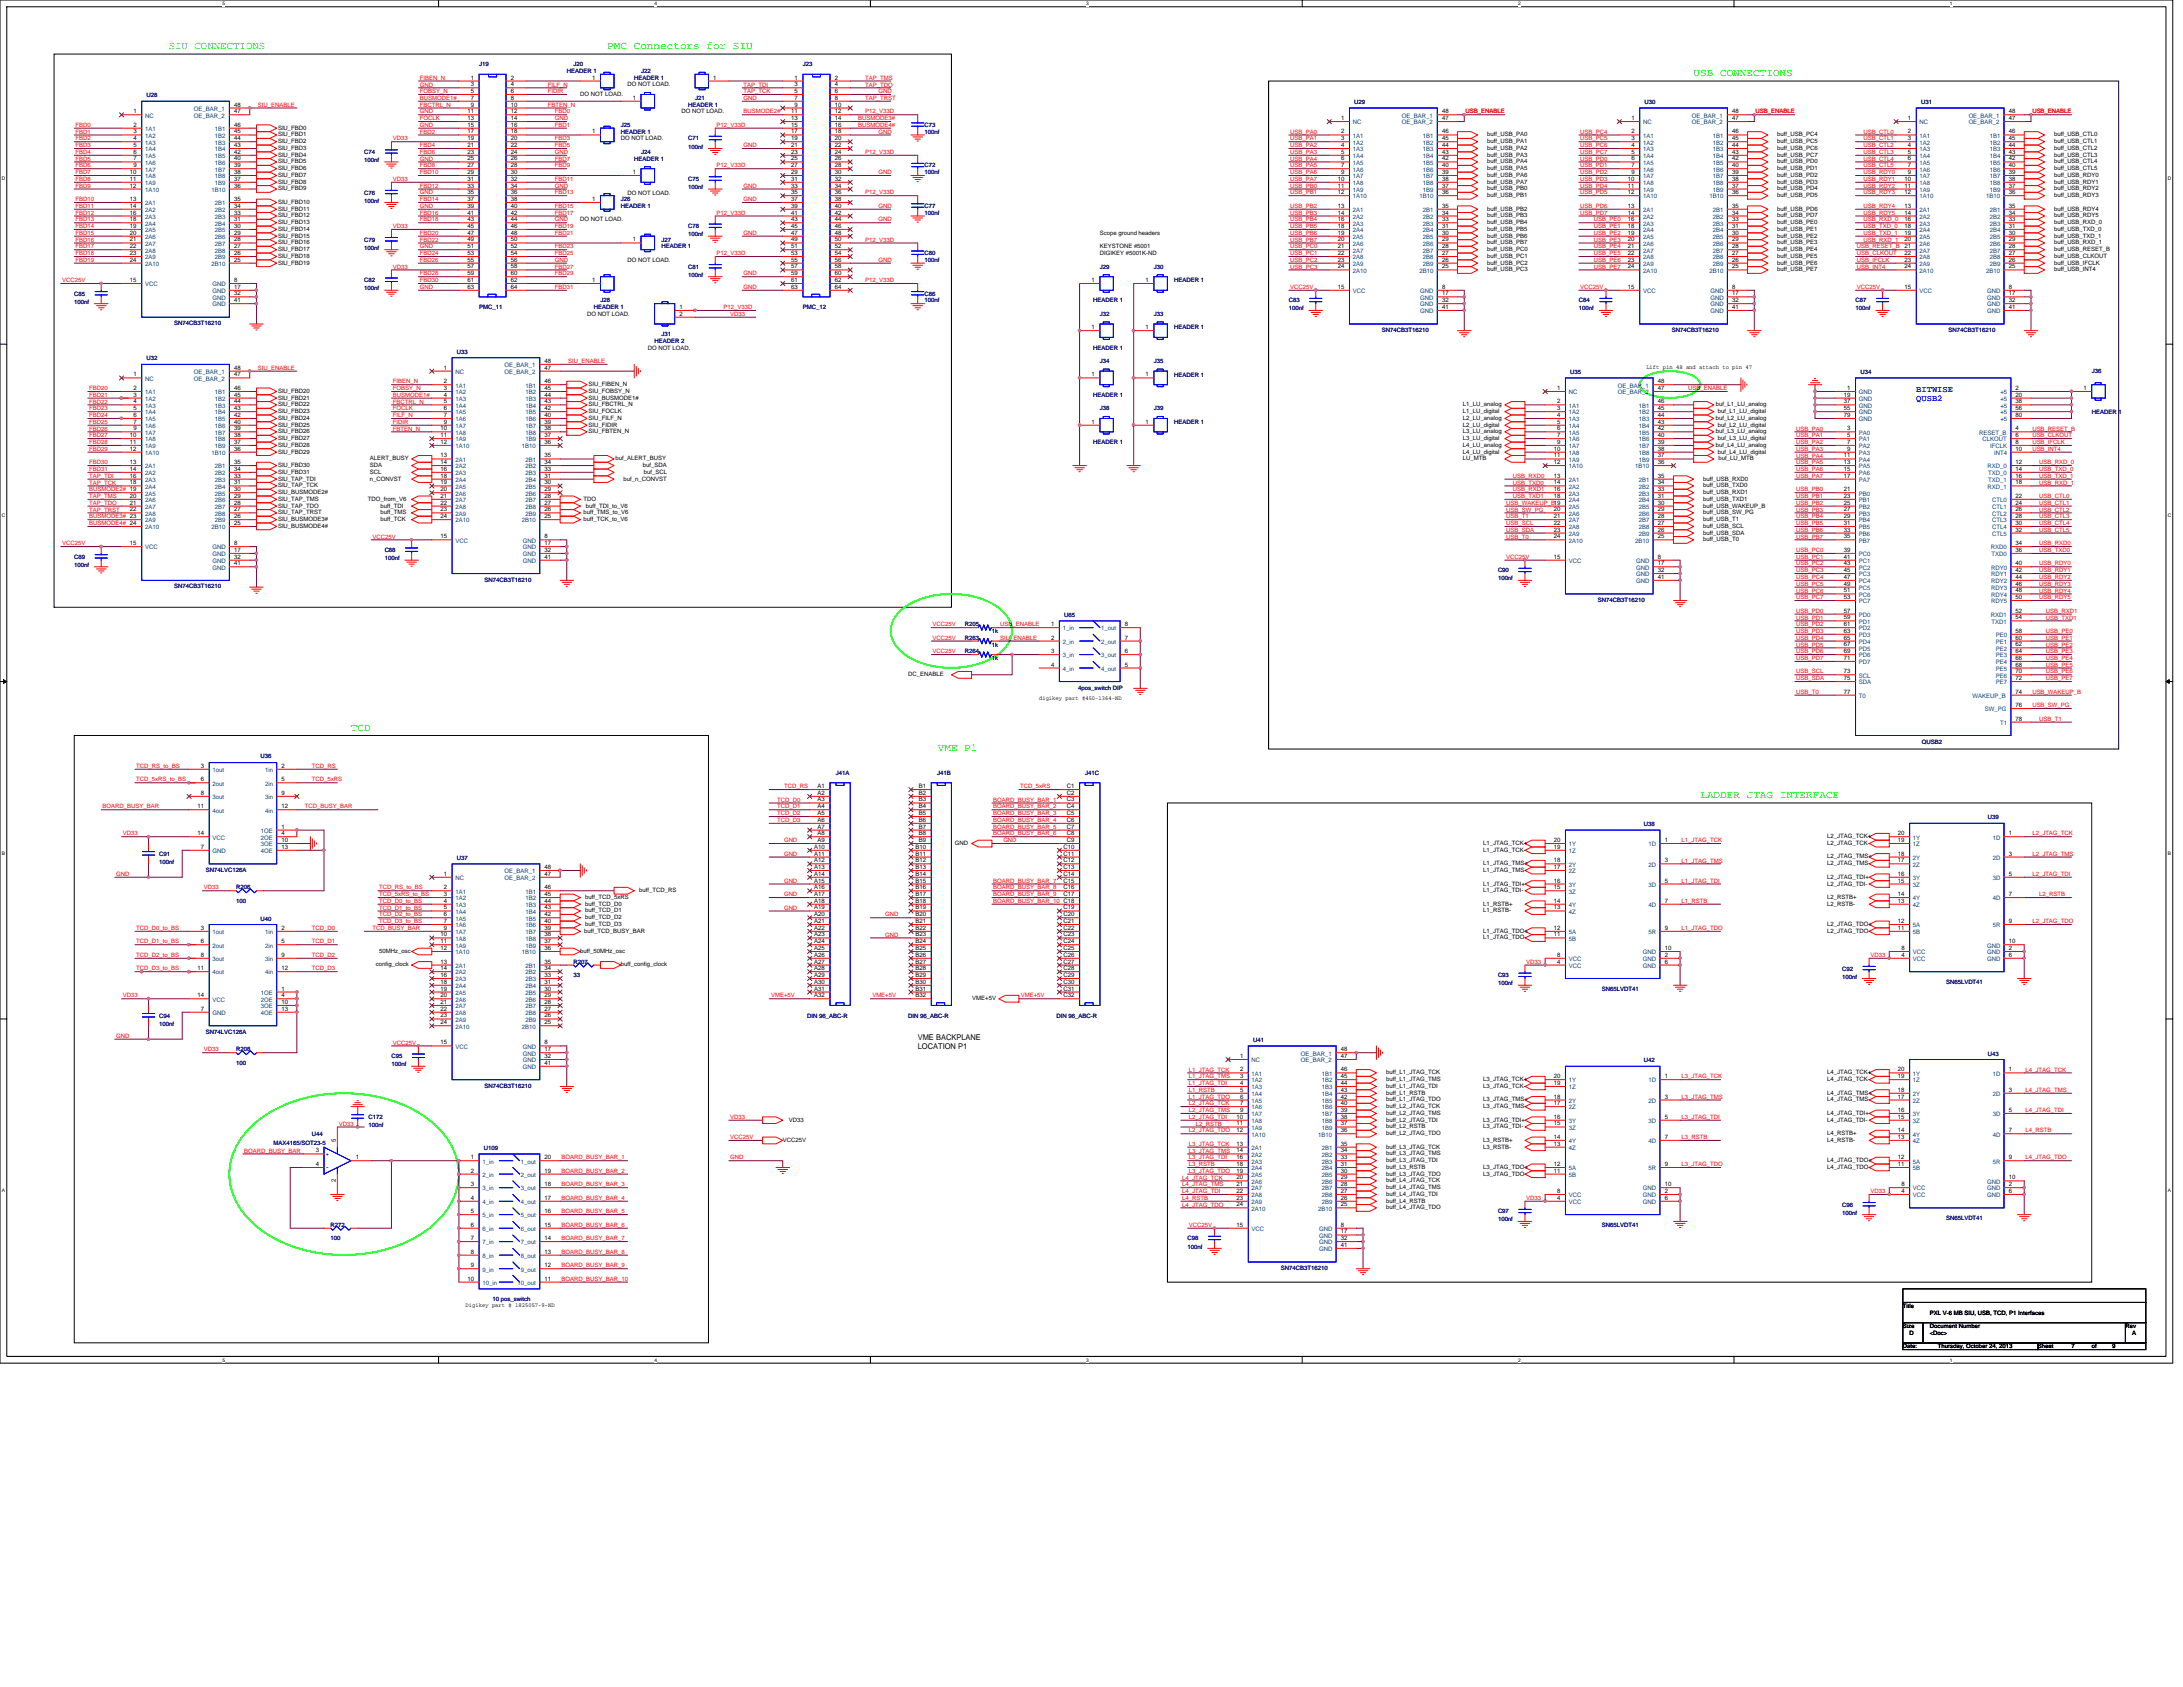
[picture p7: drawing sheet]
<svg xmlns="http://www.w3.org/2000/svg" width="279mm" height="216mm" viewBox="0 0 279 216" stroke-linecap="round" stroke-linejoin="round" font-family="sans-serif">
<defs><g id="words">
<text font-size="1.4" fill="#00ff40" x="21.6" y="6.3">SIU CONNECTIONS</text>
<g font-size="1.4" fill="#0f0">
<text x="77.7" y="6.3">PMC Connectors for SIU</text>
<text x="216.8" y="9.7">USB CONNECTIONS</text>
<text x="44.9" y="93.5">TCD</text>
<text x="120" y="96.1">VME P1</text>
<text x="217.6" y="102.2">LADDER JTAG INTERFACE</text>
</g>
<g font-size="1.1" fill="#00f">
<text x="245.3" y="50.1">BITWISE</text>
<text x="245.3" y="51.4">QUSB2</text>
</g>
<g font-size="1">
<text x="117.5" y="133.1">VME BACKPLANE</text>
<text x="117.5" y="134.3">LOCATION P1</text>
</g>
<g font-size=".8" fill="#f00">
<text x="53.7" y="10.2">FIBEN_N</text>
<text x="53.7" y="11.1">GND</text>
<text x="53.7" y="11.9">FOBSY_N</text>
<text x="70.1" y="11.1">FILF_N</text>
<text x="70.1" y="11.9">FIDIR</text>
<text x="95.2" y="11.1">TAP_TDI</text>
<text x="95.2" y="11.9">TAP_TCK</text>
<text x="110.7" y="10.2">TAP_TMS</text>
<text x="110.7" y="11.1">TAP_TDO</text>
<text x="112.4" y="11.9">GND</text>
<text x="9.7" y="16.2">FBD0</text>
<text x="9.7" y="17.1">FBD1</text>
<text x="9.7" y="18">FBD2</text>
<text x="33" y="13.7">SIU_ENABLE</text>
<text x="50.3" y="18">VD33</text>
<text x="53.7" y="17.1">FBD2</text>
<text x="53.7" y="12.8">BUSMODE1#</text>
<text x="53.7" y="13.7">FBCTRL_N</text>
<text x="53.7" y="14.5">GND</text>
<text x="53.7" y="15.4">FOCLK</text>
<text x="53.7" y="16.2">GND</text>
<text x="70.1" y="13.7">FBTEN_N</text>
<text x="71" y="14.5">FBD0</text>
<text x="71" y="15.4">GND</text>
<text x="71" y="16.2">FBD1</text>
<text x="71" y="18">FBD3</text>
<text x="91.7" y="16.2">P12_V33D</text>
<text x="95.2" y="14.5">BUSMODE2#</text>
<text x="95.2" y="12.8">GND</text>
<text x="109.9" y="15.4">BUSMODE3#</text>
<text x="109.9" y="16.2">BUSMODE4#</text>
<text x="110.7" y="14.5">P12_V33D</text>
<text x="110.7" y="12.8">TAP_TRST</text>
<text x="112.4" y="17.1">GND</text>
<text x="165.1" y="18">USB_PA1</text>
<text x="165.1" y="17.1">USB_PA0</text>
<text x="187.6" y="14.5">USB_ENABLE</text>
<text x="202.2" y="18">USB_PC5</text>
<text x="202.2" y="17.1">USB_PC4</text>
<text x="224.7" y="14.5">USB_ENABLE</text>
<text x="238.5" y="18">USB_CTL1</text>
<text x="238.5" y="17.1">USB_CTL0</text>
<text x="260.1" y="14.5">USB_ENABLE</text>
<text x="9.7" y="22.3">FBD7</text>
<text x="9.7" y="18.8">FBD3</text>
<text x="9.7" y="20.6">FBD5</text>
<text x="9.7" y="23.2">FBD8</text>
<text x="9.7" y="19.7">FBD4</text>
<text x="9.7" y="21.4">FBD6</text>
<text x="50.3" y="23.2">VD33</text>
<text x="53.7" y="20.6">GND</text>
<text x="53.7" y="21.4">FBD8</text>
<text x="53.7" y="22.3">FBD10</text>
<text x="53.7" y="18.8">FBD4</text>
<text x="53.7" y="19.7">FBD6</text>
<text x="71" y="20.6">FBD7</text>
<text x="71" y="21.4">FBD9</text>
<text x="71" y="23.2">FBD11</text>
<text x="71" y="18.8">FBD5</text>
<text x="71" y="19.7">GND</text>
<text x="91.7" y="21.4">P12_V33D</text>
<text x="95.2" y="18.8">GND</text>
<text x="110.7" y="19.7">P12_V33D</text>
<text x="112.4" y="22.3">GND</text>
<text x="165.1" y="18.8">USB_PA2</text>
<text x="165.1" y="21.4">USB_PA5</text>
<text x="165.1" y="20.6">USB_PA4</text>
<text x="165.1" y="23.2">USB_PA7</text>
<text x="165.1" y="22.3">USB_PA6</text>
<text x="165.1" y="19.7">USB_PA3</text>
<text x="202.2" y="19.7">USB_PC7</text>
<text x="202.2" y="18.8">USB_PC6</text>
<text x="202.2" y="21.4">USB_PD1</text>
<text x="202.2" y="20.6">USB_PD0</text>
<text x="202.2" y="23.2">USB_PD3</text>
<text x="202.2" y="22.3">USB_PD2</text>
<text x="238.5" y="23.2">USB_RDY1</text>
<text x="238.5" y="22.3">USB_RDY0</text>
<text x="238.5" y="20.6">USB_CTL4</text>
<text x="238.5" y="19.7">USB_CTL3</text>
<text x="238.5" y="18.8">USB_CTL2</text>
<text x="238.5" y="21.4">USB_CTL5</text>
<text x="9.7" y="24">FBD9</text>
<text x="9.7" y="26.6">FBD11</text>
<text x="9.7" y="28.3">FBD13</text>
<text x="9.7" y="25.7">FBD10</text>
<text x="9.7" y="27.5">FBD12</text>
<text x="9.7" y="29.2">FBD14</text>
<text x="50.3" y="29.2">VD33</text>
<text x="53.7" y="27.5">FBD16</text>
<text x="53.7" y="28.3">FBD18</text>
<text x="53.7" y="24">FBD12</text>
<text x="53.7" y="24.9">GND</text>
<text x="53.7" y="25.7">FBD14</text>
<text x="53.7" y="26.6">GND</text>
<text x="71" y="27.5">FBD17</text>
<text x="71" y="28.3">GND</text>
<text x="71" y="29.2">FBD19</text>
<text x="71" y="24">GND</text>
<text x="71" y="24.9">FBD13</text>
<text x="71" y="26.6">FBD15</text>
<text x="91.7" y="27.5">P12_V33D</text>
<text x="95.2" y="24">GND</text>
<text x="95.2" y="25.7">GND</text>
<text x="110.7" y="24.9">P12_V33D</text>
<text x="112.4" y="28.3">GND</text>
<text x="112.4" y="26.6">GND</text>
<text x="165.1" y="29.2">USB_PB5</text>
<text x="165.1" y="28.3">USB_PB4</text>
<text x="165.1" y="24.9">USB_PB1</text>
<text x="165.1" y="24">USB_PB0</text>
<text x="165.1" y="27.5">USB_PB3</text>
<text x="165.1" y="26.6">USB_PB2</text>
<text x="202.2" y="24.9">USB_PD5</text>
<text x="202.2" y="24">USB_PD4</text>
<text x="202.2" y="27.5">USB_PD7</text>
<text x="202.2" y="26.6">USB_PD6</text>
<text x="204" y="29.2">USB_PE1</text>
<text x="204" y="28.3">USB_PE0</text>
<text x="238.5" y="29.2">USB_TXD_0</text>
<text x="238.5" y="28.3">USB_RXD_0</text>
<text x="238.5" y="27.5">USB_RDY5</text>
<text x="238.5" y="26.6">USB_RDY4</text>
<text x="238.5" y="24.9">USB_RDY3</text>
<text x="238.5" y="24">USB_RDY2</text>
<text x="9.7" y="31.8">FBD17</text>
<text x="9.7" y="33.5">FBD19</text>
<text x="9.7" y="30.1">FBD15</text>
<text x="9.7" y="30.9">FBD16</text>
<text x="9.7" y="32.7">FBD18</text>
<text x="50.3" y="34.4">VD33</text>
<text x="53.7" y="30.1">FBD20</text>
<text x="53.7" y="35.2">FBD28</text>
<text x="53.7" y="30.9">FBD22</text>
<text x="53.7" y="31.8">GND</text>
<text x="53.7" y="32.7">FBD24</text>
<text x="53.7" y="33.5">FBD26</text>
<text x="71" y="30.1">FBD21</text>
<text x="71" y="34.4">FBD27</text>
<text x="71" y="35.2">FBD29</text>
<text x="71" y="31.8">FBD23</text>
<text x="71" y="32.7">FBD25</text>
<text x="71" y="33.5">GND</text>
<text x="91.7" y="32.7">P12_V33D</text>
<text x="95.2" y="30.1">GND</text>
<text x="95.2" y="35.2">GND</text>
<text x="110.7" y="30.9">P12_V33D</text>
<text x="112.4" y="33.5">GND</text>
<text x="165.1" y="32.7">USB_PC1</text>
<text x="165.1" y="31.8">USB_PC0</text>
<text x="165.1" y="34.4">USB_PC3</text>
<text x="165.1" y="33.5">USB_PC2</text>
<text x="165.1" y="30.9">USB_PB7</text>
<text x="165.1" y="30.1">USB_PB6</text>
<text x="204" y="32.7">USB_PE5</text>
<text x="204" y="31.8">USB_PE4</text>
<text x="204" y="34.4">USB_PE7</text>
<text x="204" y="33.5">USB_PE6</text>
<text x="204" y="30.9">USB_PE3</text>
<text x="204" y="30.1">USB_PE2</text>
<text x="237.7" y="32.7">USB_CLKOUT</text>
<text x="237.7" y="31.8">USB_RESET_B</text>
<text x="237.7" y="34.4">USB_INT4</text>
<text x="237.7" y="33.5">USB_IFCLK</text>
<text x="238.5" y="30.9">USB_RXD_1</text>
<text x="238.5" y="30.1">USB_TXD_1</text>
<text x="7.9" y="36.1">VCC25V</text>
<text x="53.7" y="36.1">FBD30</text>
<text x="53.7" y="37">GND</text>
<text x="71" y="37">FBD31</text>
<text x="92.6" y="39.6">P12_V33D</text>
<text x="93.5" y="40.4">VD33</text>
<text x="95.2" y="37">GND</text>
<text x="110.7" y="36.1">P12_V33D</text>
<text x="165.1" y="37">VCC25V</text>
<text x="202.2" y="37">VCC25V</text>
<text x="237.7" y="37">VCC25V</text>
<text x="33" y="47.3">SIU_ENABLE</text>
<text x="72.7" y="46.5">SIU_ENABLE</text>
<text x="11.4" y="52.5">FBD23</text>
<text x="11.4" y="50.8">FBD21</text>
<text x="11.4" y="53.4">FBD24</text>
<text x="11.4" y="49.9">FBD20</text>
<text x="11.4" y="51.6">FBD22</text>
<text x="50.3" y="53.4">FILF_N</text>
<text x="50.3" y="51.6">FBCTRL_N</text>
<text x="50.3" y="52.5">FOCLK</text>
<text x="50.3" y="49.1">FIBEN_N</text>
<text x="50.3" y="49.9">FOBSY_N</text>
<text x="50.3" y="50.8">BUSMODE1#</text>
<text x="216.1" y="49.9">USB_ENABLE</text>
<text x="11.4" y="56">FBD27</text>
<text x="11.4" y="54.3">FBD25</text>
<text x="11.4" y="56.8">FBD28</text>
<text x="11.4" y="59.4">FBD30</text>
<text x="11.4" y="55.1">FBD26</text>
<text x="11.4" y="57.7">FBD29</text>
<text x="50.3" y="55.1">FBTEN_N</text>
<text x="50.3" y="54.3">FIDIR</text>
<text x="229.9" y="59.4">USB_PA5</text>
<text x="229.9" y="58.6">USB_PA4</text>
<text x="229.9" y="56">USB_PA1</text>
<text x="229.9" y="55.1">USB_PA0</text>
<text x="229.9" y="57.7">USB_PA3</text>
<text x="229.9" y="56.8">USB_PA2</text>
<text x="260.1" y="56">USB_CLKOUT</text>
<text x="260.1" y="55.1">USB_RESET_B</text>
<text x="260.1" y="57.7">USB_INT4</text>
<text x="260.1" y="56.8">USB_IFCLK</text>
<text x="261" y="59.4">USB_RXD_0</text>
<text x="11.4" y="60.3">FBD31</text>
<text x="11.4" y="63.7">TAP_TMS</text>
<text x="11.4" y="64.6">TAP_TDO</text>
<text x="11.4" y="65.5">TAP_TRST</text>
<text x="11.4" y="62.9">BUSMODE2# 19</text>
<text x="11.4" y="61.2">TAP_TDI</text>
<text x="11.4" y="62">TAP_TCK</text>
<text x="192.8" y="64.6">USB_WAKEUP_B19</text>
<text x="192.8" y="65.5">USB_SW_PG</text>
<text x="193.6" y="62">USB_TXD0</text>
<text x="193.6" y="61.2">USB_RXD0</text>
<text x="193.6" y="63.7">USB_TXD1</text>
<text x="193.6" y="62.9">USB_RXD1</text>
<text x="229.9" y="61.2">USB_PA7</text>
<text x="229.9" y="60.3">USB_PA6</text>
<text x="229.9" y="63.7">USB_PB1</text>
<text x="229.9" y="62.9">USB_PB0</text>
<text x="229.9" y="65.5">USB_PB3</text>
<text x="229.9" y="64.6">USB_PB2</text>
<text x="261" y="60.3">USB_TXD_0</text>
<text x="261" y="62">USB_RXD_1</text>
<text x="261" y="61.2">USB_TXD_1</text>
<text x="261" y="64.6">USB_CTL1</text>
<text x="261" y="63.7">USB_CTL0</text>
<text x="261" y="65.5">USB_CTL2</text>
<text x="7.9" y="69.8">VCC25V</text>
<text x="11.4" y="67.2">BUSMODE4# 24</text>
<text x="11.4" y="66.3">BUSMODE3# 23</text>
<text x="47.7" y="68.9">VCC25V</text>
<text x="192.8" y="71.5">VCC25V</text>
<text x="192.8" y="66.3">USB_T1</text>
<text x="192.8" y="68.9">USB_T0</text>
<text x="192.8" y="68.1">USB_SDA</text>
<text x="192.8" y="67.2">USB_SCL</text>
<text x="229.9" y="67.2">USB_PB5</text>
<text x="229.9" y="66.3">USB_PB4</text>
<text x="229.9" y="68.9">USB_PB7</text>
<text x="229.9" y="68.1">USB_PB6</text>
<text x="229.9" y="71.5">USB_PC1</text>
<text x="229.9" y="70.7">USB_PC0</text>
<text x="261" y="70.7">USB_TXD0</text>
<text x="261" y="69.8">USB_RXD0</text>
<text x="261" y="67.2">USB_CTL4</text>
<text x="261" y="66.3">USB_CTL3</text>
<text x="261" y="68.1">USB_CTL5</text>
<text x="229.9" y="75">USB_PC5</text>
<text x="229.9" y="74.1">USB_PC4</text>
<text x="229.9" y="76.7">USB_PC7</text>
<text x="229.9" y="75.8">USB_PC6</text>
<text x="229.9" y="73.2">USB_PC3</text>
<text x="229.9" y="72.4">USB_PC2</text>
<text x="261" y="76.7">USB_RDY5</text>
<text x="261" y="75.8">USB_RDY4</text>
<text x="261" y="73.2">USB_RDY1</text>
<text x="261" y="72.4">USB_RDY0</text>
<text x="261" y="75">USB_RDY3</text>
<text x="261" y="74.1">USB_RDY2</text>
<text x="119.4" y="80.2">VCC25V</text>
<text x="119.4" y="81.9">VCC25V</text>
<text x="119.4" y="83.6">VCC25V</text>
<text x="128" y="80.2">USB_ENABLE</text>
<text x="128" y="81.9">SIU_ENABLE</text>
<text x="229.9" y="82.7">USB_PD5</text>
<text x="229.9" y="81.9">USB_PD4</text>
<text x="229.9" y="83.6">USB_PD6</text>
<text x="229.9" y="79.3">USB_PD1</text>
<text x="229.9" y="78.4">USB_PD0</text>
<text x="229.9" y="81">USB_PD3</text>
<text x="229.9" y="80.2">USB_PD2</text>
<text x="261.9" y="81.9">USB_PE1</text>
<text x="261.9" y="81">USB_PE0</text>
<text x="261.9" y="83.6">USB_PE3</text>
<text x="261.9" y="82.7">USB_PE2</text>
<text x="261.9" y="79.3">USB_TXD1</text>
<text x="261.9" y="78.4">USB_RXD1</text>
<text x="229.9" y="88.8">USB_T0</text>
<text x="229.9" y="87.1">USB_SDA</text>
<text x="229.9" y="86.2">USB_SCL</text>
<text x="229.9" y="84.5">USB_PD7</text>
<text x="260.1" y="88.8">USB_WAKEUP_B</text>
<text x="261.9" y="85.3">USB_PE5</text>
<text x="261.9" y="84.5">USB_PE4</text>
<text x="261.9" y="87.1">USB_PE7</text>
<text x="261.9" y="86.2">USB_PE6</text>
<text x="260.1" y="90.5">USB_SW_PG</text>
<text x="261" y="92.2">USB_T1</text>
<text x="17.4" y="98.3">TCD_RS_to_BS</text>
<text x="17.4" y="100">TCD_5xRS_to_BS</text>
<text x="39.9" y="98.3">TCD_RS</text>
<text x="39.9" y="100">TCD_5xRS</text>
<text x="100.4" y="100.9">TCD_RS</text>
<text x="130.6" y="100.9">TCD_5xRS</text>
<text x="13.1" y="103.5">BOARD_BUSY_BAR</text>
<text x="15.7" y="106.9">VD33</text>
<text x="39" y="103.5">TCD_BUSY_BAR</text>
<text x="99.5" y="102.6">TCD_D0</text>
<text x="99.5" y="103.5">TCD_D1</text>
<text x="99.5" y="104.3">TCD_D2</text>
<text x="99.5" y="105.2">TCD_D3</text>
<text x="100.4" y="107.8">GND</text>
<text x="127.1" y="102.6">BOARD_BUSY_BAR_1</text>
<text x="127.1" y="103.5">BOARD_BUSY_BAR_2</text>
<text x="127.1" y="104.3">BOARD_BUSY_BAR_3</text>
<text x="127.1" y="105.2">BOARD_BUSY_BAR_4</text>
<text x="127.1" y="106.1">BOARD_BUSY_BAR_5</text>
<text x="127.1" y="106.9">BOARD_BUSY_BAR_6</text>
<text x="128.4" y="107.8">GND</text>
<text x="215.2" y="107.8">L1_JTAG_TCK</text>
<text x="260.1" y="106.9">L2_JTAG_TCK</text>
<text x="14.9" y="112.1">GND</text>
<text x="26.1" y="113.8">VD33</text>
<text x="48.5" y="113.8">TCD_RS_to_BS</text>
<text x="100.4" y="109.5">GND</text>
<text x="100.4" y="113">GND</text>
<text x="127.1" y="113">BOARD_BUSY_BAR_7</text>
<text x="127.1" y="113.8">BOARD_BUSY_BAR_8</text>
<text x="215.2" y="110.4">L1_JTAG_TMS</text>
<text x="215.2" y="113">L1_JTAG_TDI</text>
<text x="260.1" y="109.5">L2_JTAG_TMS</text>
<text x="260.1" y="112.1">L2_JTAG_TDI</text>
<text x="17.4" y="119">TCD_D0_to_BS</text>
<text x="39.9" y="119">TCD_D0</text>
<text x="47.7" y="119">TCD_BUSY_BAR</text>
<text x="48.5" y="114.7">TCD_5xRS_to_BS</text>
<text x="48.5" y="116.4">TCD_D1_to_BS</text>
<text x="48.5" y="117.3">TCD_D2_to_BS</text>
<text x="48.5" y="115.5">TCD_D0_to_BS</text>
<text x="48.5" y="118.2">TCD_D3_to_BS</text>
<text x="100.4" y="114.7">GND</text>
<text x="100.4" y="116.4">GND</text>
<text x="113.3" y="117.3">GND</text>
<text x="113.3" y="119.9">GND</text>
<text x="127.1" y="114.7">BOARD_BUSY_BAR_9</text>
<text x="127.1" y="115.5">BOARD_BUSY_BAR_10 C18</text>
<text x="215.2" y="115.5">L1_RSTB</text>
<text x="215.2" y="119">L1_JTAG_TDO</text>
<text x="260.1" y="118.2">L2_JTAG_TDO</text>
<text x="261" y="114.7">L2_RSTB</text>
<text x="17.4" y="120.7">TCD_D1_to_BS</text>
<text x="17.4" y="122.5">TCD_D2_to_BS</text>
<text x="17.4" y="124.2">TCD_D3_to_BS</text>
<text x="39.9" y="120.7">TCD_D1</text>
<text x="39.9" y="122.5">TCD_D2</text>
<text x="39.9" y="124.2">TCD_D3</text>
<text x="195.3" y="123.3">VD33</text>
<text x="239.4" y="122.5">VD33</text>
<text x="15.7" y="127.7">VD33</text>
<text x="98.7" y="127.7">VME+5V</text>
<text x="111.7" y="127.7">VME+5V</text>
<text x="130.7" y="127.7">VME+5V</text>
<text x="14.9" y="132.8">GND</text>
<text x="26.1" y="134.6">VD33</text>
<text x="50.3" y="133.7">VCC25V</text>
<text x="152.2" y="137.1">L1_JTAG_TCK</text>
<text x="259.2" y="137.1">L4_JTAG_TCK</text>
<text x="93.5" y="143.2">VD33</text>
<text x="152.2" y="140.6">L1_JTAG_TDO</text>
<text x="152.2" y="138">L1_JTAG_TMS</text>
<text x="152.2" y="138.9">L1_JTAG_TDI</text>
<text x="152.2" y="139.7">L1_RSTB</text>
<text x="152.2" y="141.5">L2_JTAG_TCK</text>
<text x="152.2" y="142.3">L2_JTAG_TMS</text>
<text x="152.2" y="143.2">L2_JTAG_TDI</text>
<text x="215.2" y="138">L3_JTAG_TCK</text>
<text x="215.2" y="140.6">L3_JTAG_TMS</text>
<text x="215.2" y="143.2">L3_JTAG_TDI</text>
<text x="259.2" y="139.7">L4_JTAG_TMS</text>
<text x="259.2" y="142.3">L4_JTAG_TDI</text>
<text x="31.3" y="147.5">BOARD_BUSY_BAR</text>
<text x="43.3" y="144.1">VD33</text>
<text x="71.9" y="148.4">BOARD_BUSY_BAR_1</text>
<text x="93.5" y="145.8">VCC25V</text>
<text x="93.5" y="148.4">GND</text>
<text x="152.2" y="144.9">L2_JTAG_TDO</text>
<text x="152.2" y="146.6">L3_JTAG_TCK</text>
<text x="152.2" y="147.5">L3_JTAG_TMS</text>
<text x="152.2" y="148.4">L3_JTAG_TDI</text>
<text x="152.2" y="149.2">L3_RSTB</text>
<text x="153" y="144.1">L2_RSTB</text>
<text x="215.2" y="145.8">L3_RSTB</text>
<text x="215.2" y="149.2">L3_JTAG_TDO</text>
<text x="259.2" y="144.9">L4_RSTB</text>
<text x="259.2" y="148.4">L4_JTAG_TDO</text>
<text x="71.9" y="150.1">BOARD_BUSY_BAR_2</text>
<text x="71.9" y="151.8">BOARD_BUSY_BAR_3</text>
<text x="71.9" y="153.6">BOARD_BUSY_BAR_4</text>
<text x="71.9" y="155.3">BOARD_BUSY_BAR_5</text>
<text x="151.3" y="151">L4_JTAG_TCK</text>
<text x="151.3" y="151.8">L4_JTAG_TMS</text>
<text x="151.3" y="152.7">L4_JTAG_TDI</text>
<text x="151.3" y="153.6">L4_RSTB</text>
<text x="151.3" y="154.4">L4_JTAG_TDO</text>
<text x="152.2" y="150.1">L3_JTAG_TDO</text>
<text x="195.3" y="153.6">VD33</text>
<text x="239.4" y="152.7">VD33</text>
<text x="71.9" y="157">BOARD_BUSY_BAR_6</text>
<text x="71.9" y="158.7">BOARD_BUSY_BAR_7</text>
<text x="71.9" y="160.5">BOARD_BUSY_BAR_8</text>
<text x="152.2" y="157">VCC25V</text>
<text x="71.9" y="163.9">BOARD_BUSY_BAR_10</text>
<text x="71.9" y="162.2">BOARD_BUSY_BAR_9</text>
</g>
<g font-size=".8">
<text x="60.3" y="10.2">1</text>
<text x="60.3" y="11">3</text>
<text x="60.3" y="11.9">5</text>
<text x="65.4" y="10.2">2</text>
<text x="65.4" y="11">4</text>
<text x="65.4" y="11.9">6</text>
<text x="75.8" y="10.2">1</text>
<text x="80.3" y="11.1">DO NOT LOAD.</text>
<text x="91.3" y="10.2">1</text>
<text x="101.7" y="10.2">1</text>
<text x="101.7" y="11">3</text>
<text x="101.7" y="11.9">5</text>
<text x="106.8" y="10.2">2</text>
<text x="106.8" y="11">4</text>
<text x="106.8" y="11.9">6</text>
<text x="17.1" y="14.5">1</text>
<text x="17.1" y="16.2">2</text>
<text x="17.1" y="17.1">3</text>
<text x="17.1" y="17.9">4</text>
<text x="30" y="17.9">44</text>
<text x="30" y="17.1">45</text>
<text x="30" y="16.2">46</text>
<text x="30" y="14.5">47</text>
<text x="30" y="13.6">48</text>
<text x="35.6" y="16.6">SIU_FBD0</text>
<text x="35.6" y="17.5">SIU_FBD1</text>
<text x="59.8" y="14.5">11</text>
<text x="59.8" y="15.4">13</text>
<text x="59.8" y="16.2">15</text>
<text x="59.8" y="17.1">17</text>
<text x="59.8" y="17.9">19</text>
<text x="60.3" y="12.8">7</text>
<text x="60.3" y="13.6">9</text>
<text x="65.4" y="12.8">8</text>
<text x="65.4" y="13.6">10</text>
<text x="65.4" y="14.5">12</text>
<text x="65.4" y="15.4">14</text>
<text x="65.4" y="16.2">16</text>
<text x="65.4" y="17.1">18</text>
<text x="65.4" y="17.9">20</text>
<text x="74.3" y="12.3">DO NOT LOAD.</text>
<text x="75.8" y="17.1">1</text>
<text x="79.5" y="18">DO NOT LOAD.</text>
<text x="81" y="12.8">1</text>
<text x="87.2" y="14.5">DO NOT LOAD.</text>
<text x="101.3" y="14.5">11</text>
<text x="101.3" y="15.4">13</text>
<text x="101.3" y="16.2">15</text>
<text x="101.3" y="17.1">17</text>
<text x="101.3" y="17.9">19</text>
<text x="101.7" y="12.8">7</text>
<text x="101.7" y="13.6">9</text>
<text x="106.8" y="12.8">8</text>
<text x="106.8" y="13.6">10</text>
<text x="106.8" y="14.5">12</text>
<text x="106.8" y="15.4">14</text>
<text x="106.8" y="16.2">16</text>
<text x="106.8" y="17.1">18</text>
<text x="106.8" y="17.9">20</text>
<text x="171.7" y="15.4">1</text>
<text x="171.7" y="17.1">2</text>
<text x="171.7" y="17.9">3</text>
<text x="184.6" y="17.9">45</text>
<text x="184.6" y="17.1">46</text>
<text x="184.6" y="15.4">47</text>
<text x="184.6" y="14.5">48</text>
<text x="190.4" y="17.5">buff_USB_PA0</text>
<text x="208.8" y="15.4">1</text>
<text x="208.8" y="17.1">2</text>
<text x="208.8" y="17.9">3</text>
<text x="221.7" y="17.9">45</text>
<text x="221.7" y="17.1">46</text>
<text x="221.7" y="15.4">47</text>
<text x="221.7" y="14.5">48</text>
<text x="227.5" y="17.5">buff_USB_PC4</text>
<text x="244.2" y="15.4">1</text>
<text x="244.2" y="17.1">2</text>
<text x="244.2" y="17.9">3</text>
<text x="257.1" y="17.9">45</text>
<text x="257.1" y="17.1">46</text>
<text x="257.1" y="15.4">47</text>
<text x="257.1" y="14.5">48</text>
<text x="262.9" y="17.5">buff_USB_CTL0</text>
<text x="16.6" y="22.3">10</text>
<text x="16.6" y="23.1">11</text>
<text x="17.1" y="18.8">5</text>
<text x="17.1" y="19.7">6</text>
<text x="17.1" y="20.5">7</text>
<text x="17.1" y="21.4">9</text>
<text x="30" y="23.1">37</text>
<text x="30" y="22.3">38</text>
<text x="30" y="21.4">39</text>
<text x="30" y="20.5">40</text>
<text x="30" y="19.7">42</text>
<text x="30" y="18.8">43</text>
<text x="35.6" y="18.3">SIU_FBD2</text>
<text x="35.6" y="19.2">SIU_FBD3</text>
<text x="35.6" y="21.8">SIU_FBD6</text>
<text x="35.6" y="22.6">SIU_FBD7</text>
<text x="35.6" y="20">SIU_FBD4</text>
<text x="35.6" y="20.9">SIU_FBD5</text>
<text x="35.6" y="23.5">SIU_FBD8</text>
<text x="59.8" y="18.8">21</text>
<text x="59.8" y="19.7">23</text>
<text x="59.8" y="20.5">25</text>
<text x="59.8" y="21.4">27</text>
<text x="59.8" y="22.3">29</text>
<text x="59.8" y="23.1">31</text>
<text x="65.4" y="18.8">22</text>
<text x="65.4" y="19.7">24</text>
<text x="65.4" y="20.5">26</text>
<text x="65.4" y="21.4">28</text>
<text x="65.4" y="22.3">30</text>
<text x="65.4" y="23.1">32</text>
<text x="81" y="22.3">1</text>
<text x="101.3" y="18.8">21</text>
<text x="101.3" y="19.7">23</text>
<text x="101.3" y="20.5">25</text>
<text x="101.3" y="21.4">27</text>
<text x="101.3" y="22.3">29</text>
<text x="101.3" y="23.1">31</text>
<text x="106.8" y="18.8">22</text>
<text x="106.8" y="19.7">24</text>
<text x="106.8" y="20.5">26</text>
<text x="106.8" y="21.4">28</text>
<text x="106.8" y="22.3">30</text>
<text x="106.8" y="23.1">32</text>
<text x="171.2" y="23.1">10</text>
<text x="171.7" y="18.8">4</text>
<text x="171.7" y="19.7">5</text>
<text x="171.7" y="20.5">6</text>
<text x="171.7" y="21.4">7</text>
<text x="171.7" y="22.3">9</text>
<text x="184.6" y="23.1">38</text>
<text x="184.6" y="22.3">39</text>
<text x="184.6" y="21.4">40</text>
<text x="184.6" y="20.5">42</text>
<text x="184.6" y="19.7">43</text>
<text x="184.6" y="18.8">44</text>
<text x="190.4" y="18.3">buff_USB_PA1</text>
<text x="190.4" y="19.2">buff_USB_PA2</text>
<text x="190.4" y="20">buff_USB_PA3</text>
<text x="190.4" y="20.9">buff_USB_PA4</text>
<text x="190.4" y="21.8">buff_USB_PA5</text>
<text x="190.4" y="22.6">buff_USB_PA6</text>
<text x="190.4" y="23.5">buff_USB_PA7</text>
<text x="208.4" y="23.1">10</text>
<text x="208.8" y="18.8">4</text>
<text x="208.8" y="19.7">5</text>
<text x="208.8" y="20.5">6</text>
<text x="208.8" y="21.4">7</text>
<text x="208.8" y="22.3">9</text>
<text x="221.7" y="23.1">38</text>
<text x="221.7" y="22.3">39</text>
<text x="221.7" y="21.4">40</text>
<text x="221.7" y="20.5">42</text>
<text x="221.7" y="19.7">43</text>
<text x="221.7" y="18.8">44</text>
<text x="227.5" y="18.3">buff_USB_PC5</text>
<text x="227.5" y="19.2">buff_USB_PC6</text>
<text x="227.5" y="20">buff_USB_PC7</text>
<text x="227.5" y="20.9">buff_USB_PD0</text>
<text x="227.5" y="21.8">buff_USB_PD1</text>
<text x="227.5" y="22.6">buff_USB_PD2</text>
<text x="227.5" y="23.5">buff_USB_PD3</text>
<text x="243.8" y="23.1">10</text>
<text x="244.2" y="18.8">4</text>
<text x="244.2" y="19.7">5</text>
<text x="244.2" y="20.5">6</text>
<text x="244.2" y="21.4">7</text>
<text x="244.2" y="22.3">9</text>
<text x="257.1" y="23.1">38</text>
<text x="257.1" y="22.3">39</text>
<text x="257.1" y="21.4">40</text>
<text x="257.1" y="20.5">42</text>
<text x="257.1" y="19.7">43</text>
<text x="257.1" y="18.8">44</text>
<text x="262.9" y="18.3">buff_USB_CTL1</text>
<text x="262.9" y="19.2">buff_USB_CTL2</text>
<text x="262.9" y="20">buff_USB_CTL3</text>
<text x="262.9" y="20.9">buff_USB_CTL4</text>
<text x="262.9" y="21.8">buff_USB_CTL5</text>
<text x="262.9" y="22.6">buff_USB_RDY0</text>
<text x="262.9" y="23.5">buff_USB_RDY1</text>
<text x="16.6" y="24">12</text>
<text x="16.6" y="25.7">13</text>
<text x="16.6" y="26.6">14</text>
<text x="16.6" y="27.5">16</text>
<text x="16.6" y="28.3">18</text>
<text x="16.6" y="29.2">19</text>
<text x="30" y="29.2">30</text>
<text x="30" y="28.3">31</text>
<text x="30" y="27.5">33</text>
<text x="30" y="26.6">34</text>
<text x="30" y="25.7">35</text>
<text x="30" y="24">36</text>
<text x="35.6" y="24.4">SIU_FBD9</text>
<text x="35.6" y="27.8">SIU_FBD12</text>
<text x="35.6" y="28.7">SIU_FBD13</text>
<text x="35.6" y="26.1">SIU_FBD10</text>
<text x="35.6" y="29.5">SIU_FBD14</text>
<text x="35.6" y="27">SIU_FBD11</text>
<text x="59.8" y="24">33</text>
<text x="59.8" y="24.8">35</text>
<text x="59.8" y="25.7">37</text>
<text x="59.8" y="26.6">39</text>
<text x="59.8" y="27.5">41</text>
<text x="59.8" y="28.3">43</text>
<text x="59.8" y="29.2">45</text>
<text x="65.4" y="24">34</text>
<text x="65.4" y="24.8">36</text>
<text x="65.4" y="25.7">38</text>
<text x="65.4" y="26.6">40</text>
<text x="65.4" y="27.5">42</text>
<text x="65.4" y="28.3">44</text>
<text x="65.4" y="29.2">46</text>
<text x="74.3" y="28.3">DO NOT LOAD.</text>
<text x="75.8" y="25.7">1</text>
<text x="80.3" y="24.9">DO NOT LOAD.</text>
<text x="101.3" y="24">33</text>
<text x="101.3" y="24.8">35</text>
<text x="101.3" y="25.7">37</text>
<text x="101.3" y="26.6">39</text>
<text x="101.3" y="27.5">41</text>
<text x="101.3" y="28.3">43</text>
<text x="101.3" y="29.2">45</text>
<text x="106.8" y="24">34</text>
<text x="106.8" y="24.8">36</text>
<text x="106.8" y="25.7">38</text>
<text x="106.8" y="26.6">40</text>
<text x="106.8" y="27.5">42</text>
<text x="106.8" y="28.3">44</text>
<text x="106.8" y="29.2">46</text>
<text x="171.2" y="24">11</text>
<text x="171.2" y="24.8">12</text>
<text x="171.2" y="26.6">13</text>
<text x="171.2" y="27.5">14</text>
<text x="171.2" y="28.3">16</text>
<text x="171.2" y="29.2">18</text>
<text x="184.6" y="29.2">31</text>
<text x="184.6" y="28.3">33</text>
<text x="184.6" y="27.5">34</text>
<text x="184.6" y="26.6">35</text>
<text x="184.6" y="24">37</text>
<text x="184.6" y="24.8">36</text>
<text x="190.4" y="24.4">buff_USB_PB0</text>
<text x="190.4" y="25.2">buff_USB_PB1</text>
<text x="190.4" y="27">buff_USB_PB2</text>
<text x="190.4" y="27.8">buff_USB_PB3</text>
<text x="190.4" y="28.7">buff_USB_PB4</text>
<text x="190.4" y="29.5">buff_USB_PB5</text>
<text x="208.4" y="24">11</text>
<text x="208.4" y="24.8">12</text>
<text x="208.4" y="26.6">13</text>
<text x="208.4" y="27.5">14</text>
<text x="208.4" y="28.3">16</text>
<text x="208.4" y="29.2">18</text>
<text x="221.7" y="29.2">31</text>
<text x="221.7" y="28.3">33</text>
<text x="221.7" y="27.5">34</text>
<text x="221.7" y="26.6">35</text>
<text x="221.7" y="24">37</text>
<text x="221.7" y="24.8">36</text>
<text x="227.5" y="24.4">buff_USB_PD4</text>
<text x="227.5" y="25.2">buff_USB_PD5</text>
<text x="227.5" y="27">buff_USB_PD6</text>
<text x="227.5" y="27.8">buff_USB_PD7</text>
<text x="227.5" y="28.7">buff_USB_PE0</text>
<text x="227.5" y="29.5">buff_USB_PE1</text>
<text x="243.8" y="24">11</text>
<text x="243.8" y="24.8">12</text>
<text x="243.8" y="26.6">13</text>
<text x="243.8" y="27.5">14</text>
<text x="243.8" y="28.3">16</text>
<text x="243.8" y="29.2">18</text>
<text x="257.1" y="29.2">31</text>
<text x="257.1" y="28.3">33</text>
<text x="257.1" y="27.5">34</text>
<text x="257.1" y="26.6">35</text>
<text x="257.1" y="24">37</text>
<text x="257.1" y="24.8">36</text>
<text x="262.9" y="24.4">buff_USB_RDY2</text>
<text x="262.9" y="25.2">buff_USB_RDY3</text>
<text x="262.9" y="27">buff_USB_RDY4</text>
<text x="262.9" y="27.8">buff_USB_RDY5</text>
<text x="262.9" y="28.7">buff_USB_RXD_0</text>
<text x="262.9" y="29.5">buff_USB_TXD_0</text>
<text x="16.6" y="30">20</text>
<text x="16.6" y="30.9">21</text>
<text x="16.6" y="31.8">22</text>
<text x="16.6" y="32.6">23</text>
<text x="16.6" y="33.5">24</text>
<text x="30" y="32.6">26</text>
<text x="30" y="31.8">27</text>
<text x="30" y="30.9">28</text>
<text x="30" y="30">29</text>
<text x="30" y="33.5">25</text>
<text x="35.6" y="31.3">SIU_FBD16</text>
<text x="35.6" y="32.1">SIU_FBD17</text>
<text x="35.6" y="30.4">SIU_FBD15</text>
<text x="35.6" y="33">SIU_FBD18</text>
<text x="35.6" y="33.9">SIU_FBD19</text>
<text x="59.8" y="30">47</text>
<text x="59.8" y="30.9">49</text>
<text x="59.8" y="31.8">51</text>
<text x="59.8" y="32.6">53</text>
<text x="59.8" y="33.5">55</text>
<text x="59.8" y="34.4">57</text>
<text x="59.8" y="35.2">59</text>
<text x="65.4" y="30">48</text>
<text x="65.4" y="30.9">50</text>
<text x="65.4" y="31.8">52</text>
<text x="65.4" y="32.6">54</text>
<text x="65.4" y="33.5">56</text>
<text x="65.4" y="34.4">58</text>
<text x="65.4" y="35.2">60</text>
<text x="80.3" y="33.5">DO NOT LOAD.</text>
<text x="81" y="30.9">1</text>
<text x="101.3" y="30">47</text>
<text x="101.3" y="30.9">49</text>
<text x="101.3" y="31.8">51</text>
<text x="101.3" y="32.6">53</text>
<text x="101.3" y="33.5">55</text>
<text x="101.3" y="34.4">57</text>
<text x="101.3" y="35.2">59</text>
<text x="106.8" y="30">48</text>
<text x="106.8" y="30.9">50</text>
<text x="106.8" y="31.8">52</text>
<text x="106.8" y="32.6">54</text>
<text x="106.8" y="33.5">56</text>
<text x="106.8" y="34.4">58</text>
<text x="106.8" y="35.2">60</text>
<text x="140.8" y="30.1">Scope ground headers</text>
<text x="140.8" y="31.8">KEYSTONE #5001</text>
<text x="140.8" y="32.7">DIGIKEY #5001K-ND</text>
<text x="171.2" y="30">19</text>
<text x="171.2" y="30.9">20</text>
<text x="171.2" y="31.8">21</text>
<text x="171.2" y="32.6">22</text>
<text x="171.2" y="33.5">23</text>
<text x="171.2" y="34.4">24</text>
<text x="184.6" y="33.5">26</text>
<text x="184.6" y="32.6">27</text>
<text x="184.6" y="31.8">28</text>
<text x="184.6" y="30.9">29</text>
<text x="184.6" y="30">30</text>
<text x="184.6" y="34.4">25</text>
<text x="190.4" y="30.4">buff_USB_PB6</text>
<text x="190.4" y="31.3">buff_USB_PB7</text>
<text x="190.4" y="32.1">buff_USB_PC0</text>
<text x="190.4" y="33">buff_USB_PC1</text>
<text x="190.4" y="33.9">buff_USB_PC2</text>
<text x="190.4" y="34.7">buff_USB_PC3</text>
<text x="208.4" y="30">19</text>
<text x="208.4" y="30.9">20</text>
<text x="208.4" y="31.8">21</text>
<text x="208.4" y="32.6">22</text>
<text x="208.4" y="33.5">23</text>
<text x="208.4" y="34.4">24</text>
<text x="221.7" y="33.5">26</text>
<text x="221.7" y="32.6">27</text>
<text x="221.7" y="31.8">28</text>
<text x="221.7" y="30.9">29</text>
<text x="221.7" y="30">30</text>
<text x="221.7" y="34.4">25</text>
<text x="227.5" y="30.4">buff_USB_PE2</text>
<text x="227.5" y="31.3">buff_USB_PE3</text>
<text x="227.5" y="32.1">buff_USB_PE4</text>
<text x="227.5" y="33">buff_USB_PE5</text>
<text x="227.5" y="33.9">buff_USB_PE6</text>
<text x="227.5" y="34.7">buff_USB_PE7</text>
<text x="243.8" y="30">19</text>
<text x="243.8" y="30.9">20</text>
<text x="243.8" y="31.8">21</text>
<text x="243.8" y="32.6">22</text>
<text x="243.8" y="33.5">23</text>
<text x="243.8" y="34.4">24</text>
<text x="257.1" y="33.5">26</text>
<text x="257.1" y="32.6">27</text>
<text x="257.1" y="31.8">28</text>
<text x="257.1" y="30.9">29</text>
<text x="257.1" y="30">30</text>
<text x="257.1" y="34.4">25</text>
<text x="262.9" y="30.4">buff_USB_TXD_1</text>
<text x="262.9" y="31.3">buff_USB_RXD_1</text>
<text x="262.9" y="32.1">buff_USB_RESET_B</text>
<text x="262.9" y="33">buff_USB_CLKOUT</text>
<text x="262.9" y="33.9">buff_USB_IFCLK</text>
<text x="262.9" y="34.7">buff_USB_INT4</text>
<text x="16.6" y="36.1">15</text>
<text x="30" y="36.1">8</text>
<text x="30" y="37">17</text>
<text x="30" y="37.8">32</text>
<text x="30" y="38.7">41</text>
<text x="59.8" y="36.1">61</text>
<text x="59.8" y="37">63</text>
<text x="65.4" y="36.1">62</text>
<text x="65.4" y="37">64</text>
<text x="75.1" y="40.4">DO NOT LOAD.</text>
<text x="75.8" y="36.1">1</text>
<text x="87" y="39.5">1</text>
<text x="87" y="40.4">2</text>
<text x="101.3" y="36.1">61</text>
<text x="101.3" y="37">63</text>
<text x="106.8" y="36.1">62</text>
<text x="106.8" y="37">64</text>
<text x="139.7" y="36.1">1</text>
<text x="146.6" y="36.1">1</text>
<text x="171.2" y="37">15</text>
<text x="184.6" y="37">8</text>
<text x="184.6" y="37.8">17</text>
<text x="184.6" y="38.7">32</text>
<text x="184.6" y="39.5">41</text>
<text x="208.4" y="37">15</text>
<text x="221.7" y="37">8</text>
<text x="221.7" y="37.8">17</text>
<text x="221.7" y="38.7">32</text>
<text x="221.7" y="39.5">41</text>
<text x="243.8" y="37">15</text>
<text x="257.1" y="37">8</text>
<text x="257.1" y="37.8">17</text>
<text x="257.1" y="38.7">32</text>
<text x="257.1" y="39.5">41</text>
<text x="30" y="47.3">48</text>
<text x="56.8" y="47.3">1</text>
<text x="69.7" y="47.3">47</text>
<text x="69.7" y="46.4">48</text>
<text x="82.9" y="44.7">DO NOT LOAD.</text>
<text x="139.7" y="42.1">1</text>
<text x="146.6" y="42.1">1</text>
<text x="210.7" y="47.2">Lift pin 48 and attach to pin 47</text>
<text x="17.1" y="48.2">1</text>
<text x="17.1" y="49.9">2</text>
<text x="17.1" y="50.8">3</text>
<text x="17.1" y="51.6">4</text>
<text x="17.1" y="52.5">5</text>
<text x="17.1" y="53.4">6</text>
<text x="30" y="53.4">42</text>
<text x="30" y="52.5">43</text>
<text x="30" y="51.6">44</text>
<text x="30" y="50.8">45</text>
<text x="30" y="49.9">46</text>
<text x="30" y="48.2">47</text>
<text x="35.6" y="52">SIU_FBD22</text>
<text x="35.6" y="52.9">SIU_FBD23</text>
<text x="35.6" y="50.3">SIU_FBD20</text>
<text x="35.6" y="53.7">SIU_FBD24</text>
<text x="35.6" y="51.1">SIU_FBD21</text>
<text x="56.8" y="49">2</text>
<text x="56.8" y="49.9">3</text>
<text x="56.8" y="50.8">4</text>
<text x="56.8" y="51.6">5</text>
<text x="56.8" y="52.5">6</text>
<text x="56.8" y="53.4">7</text>
<text x="69.7" y="53.4">40</text>
<text x="69.7" y="52.5">42</text>
<text x="69.7" y="51.6">43</text>
<text x="69.7" y="50.8">44</text>
<text x="69.7" y="49.9">45</text>
<text x="69.7" y="49">46</text>
<text x="75.3" y="49.4">SIU_FIBEN_N</text>
<text x="75.3" y="50.3">SIU_FOBSY_N</text>
<text x="75.3" y="52.9">SIU_FOCLK</text>
<text x="75.3" y="53.7">SIU_FILF_N</text>
<text x="75.3" y="51.1">SIU_BUSMODE1#</text>
<text x="75.3" y="52">SIU_FBCTRL_N</text>
<text x="139.7" y="48.2">1</text>
<text x="146.6" y="48.2">1</text>
<text x="187.2" y="52">L1_LU_analog</text>
<text x="187.2" y="52.9">L1_LU_digital</text>
<text x="187.2" y="53.7">L2_LU_analog</text>
<text x="199.3" y="49.9">1</text>
<text x="199.3" y="51.6">2</text>
<text x="199.3" y="52.5">3</text>
<text x="199.3" y="53.4">4</text>
<text x="212.2" y="53.4">44</text>
<text x="212.2" y="52.5">45</text>
<text x="212.2" y="51.6">46</text>
<text x="212.2" y="49.9">47</text>
<text x="212.2" y="49">48</text>
<text x="219.6" y="52">buf_L1_LU_analog</text>
<text x="219.6" y="53.7">buf_L2_LU_analog</text>
<text x="219.9" y="52.9">buf_L1_LU_digital</text>
<text x="236" y="50.8">19</text>
<text x="236" y="51.6">37</text>
<text x="236" y="52.5">55</text>
<text x="236" y="53.4">79</text>
<text x="236.4" y="49.9">1</text>
<text x="258" y="49.9">2</text>
<text x="258" y="50.8">20</text>
<text x="258" y="51.6">38</text>
<text x="258" y="52.5">56</text>
<text x="258" y="53.4">80</text>
<text x="266.7" y="49.9">1</text>
<text x="16.6" y="55.9">10</text>
<text x="16.6" y="56.8">11</text>
<text x="16.6" y="57.7">12</text>
<text x="16.6" y="59.4">13</text>
<text x="17.1" y="54.2">7</text>
<text x="17.1" y="55.1">9</text>
<text x="30" y="59.4">35</text>
<text x="30" y="56.8">37</text>
<text x="30" y="55.9">38</text>
<text x="30" y="55.1">39</text>
<text x="30" y="54.2">40</text>
<text x="30" y="57.7">36</text>
<text x="35.6" y="55.5">SIU_FBD26</text>
<text x="35.6" y="56.3">SIU_FBD27</text>
<text x="35.6" y="54.6">SIU_FBD25</text>
<text x="35.6" y="57.2">SIU_FBD28</text>
<text x="35.6" y="58">SIU_FBD29</text>
<text x="35.6" y="59.8">SIU_FBD30</text>
<text x="47.3" y="58.9">ALERT_BUSY</text>
<text x="47.3" y="59.8">SDA</text>
<text x="56.4" y="55.1">10</text>
<text x="56.4" y="55.9">11</text>
<text x="56.4" y="56.8">12</text>
<text x="56.4" y="58.5">13</text>
<text x="56.4" y="59.4">14</text>
<text x="56.8" y="54.2">9</text>
<text x="69.7" y="59.4">34</text>
<text x="69.7" y="58.5">35</text>
<text x="69.7" y="55.9">37</text>
<text x="69.7" y="55.1">38</text>
<text x="69.7" y="54.2">39</text>
<text x="69.7" y="56.8">36</text>
<text x="75.3" y="54.6">SIU_FIDIR</text>
<text x="75.3" y="55.5">SIU_FBTEN_N</text>
<text x="78.8" y="58.9">buf_ALERT_BUSY</text>
<text x="82.3" y="59.8">buf_SDA</text>
<text x="139.7" y="54.2">1</text>
<text x="146.6" y="54.2">1</text>
<text x="187.2" y="54.6">L2_LU_digital</text>
<text x="187.2" y="55.5">L3_LU_analog</text>
<text x="187.2" y="56.3">L3_LU_digital</text>
<text x="187.2" y="58">L4_LU_digital</text>
<text x="187.2" y="57.2">L4_LU_analog</text>
<text x="187.2" y="58.9">LU_MTB</text>
<text x="198.9" y="57.7">10</text>
<text x="198.9" y="58.5">11</text>
<text x="198.9" y="59.4">12</text>
<text x="199.3" y="54.2">5</text>
<text x="199.3" y="55.1">6</text>
<text x="199.3" y="55.9">7</text>
<text x="199.3" y="56.8">9</text>
<text x="212.2" y="58.5">37</text>
<text x="212.2" y="57.7">38</text>
<text x="212.2" y="56.8">39</text>
<text x="212.2" y="55.9">40</text>
<text x="212.2" y="55.1">42</text>
<text x="212.2" y="54.2">43</text>
<text x="212.2" y="59.4">36</text>
<text x="219.6" y="55.5">buf_L3_LU_analog</text>
<text x="219.6" y="57.2">buf_L4_LU_analog</text>
<text x="219.9" y="54.6">buf_L2_LU_digital</text>
<text x="219.9" y="56.3">buf_L3_LU_digital</text>
<text x="219.9" y="58">buf_L4_LU_digital</text>
<text x="220" y="58.9">buf_LU_MTB</text>
<text x="236" y="58.5">11</text>
<text x="236" y="59.4">13</text>
<text x="236.4" y="55.1">3</text>
<text x="236.4" y="55.9">5</text>
<text x="236.4" y="56.8">7</text>
<text x="236.4" y="57.7">9</text>
<text x="258" y="56.8">8</text>
<text x="258" y="59.4">12</text>
<text x="258" y="55.9">6</text>
<text x="258" y="57.7">10</text>
<text x="258" y="55.1">4</text>
<text x="16.6" y="60.3">14</text>
<text x="16.6" y="61.1">16</text>
<text x="16.6" y="62">18</text>
<text x="16.6" y="63.7">20</text>
<text x="16.6" y="64.6">21</text>
<text x="16.6" y="65.4">22</text>
<text x="30" y="65.4">27</text>
<text x="30" y="64.6">28</text>
<text x="30" y="63.7">29</text>
<text x="30" y="62.9">30</text>
<text x="30" y="62">31</text>
<text x="30" y="61.1">33</text>
<text x="30" y="60.3">34</text>
<text x="35.6" y="61.5">SIU_TAP_TDI</text>
<text x="35.6" y="62.4">SIU_TAP_TCK</text>
<text x="35.6" y="65">SIU_TAP_TDO</text>
<text x="35.6" y="65.8">SIU_TAP_TRST</text>
<text x="35.6" y="63.2">SIU_BUSMODE2#</text>
<text x="35.6" y="64.1">SIU_TAP_TMS</text>
<text x="35.6" y="60.6">SIU_FBD31</text>
<text x="47.1" y="64.1">TDO_from_V6</text>
<text x="47.3" y="61.5">n_CONVST</text>
<text x="47.3" y="60.6">SCL</text>
<text x="48.7" y="65.8">buff_TMS</text>
<text x="48.7" y="65">buff_TDI</text>
<text x="56.4" y="60.3">16</text>
<text x="56.4" y="61.1">18</text>
<text x="56.4" y="62">19</text>
<text x="56.4" y="62.9">20</text>
<text x="56.4" y="63.7">21</text>
<text x="56.4" y="64.6">22</text>
<text x="56.4" y="65.4">23</text>
<text x="69.7" y="65.4">26</text>
<text x="69.7" y="64.6">27</text>
<text x="69.7" y="63.7">28</text>
<text x="69.7" y="62.9">29</text>
<text x="69.7" y="62">30</text>
<text x="69.7" y="61.1">31</text>
<text x="69.7" y="60.3">33</text>
<text x="74.7" y="65.8">buff_TMS_to_V6</text>
<text x="74.7" y="64.1">TDO</text>
<text x="75" y="65">buff_TDI_to_V6</text>
<text x="79.8" y="61.5">buf_n_CONVST</text>
<text x="82.4" y="60.6">buf_SCL</text>
<text x="198.9" y="61.1">13</text>
<text x="198.9" y="62">14</text>
<text x="198.9" y="62.9">16</text>
<text x="198.9" y="63.7">18</text>
<text x="198.9" y="65.4">20</text>
<text x="212.2" y="65.4">29</text>
<text x="212.2" y="64.6">30</text>
<text x="212.2" y="63.7">31</text>
<text x="212.2" y="62.9">33</text>
<text x="212.2" y="62">34</text>
<text x="212.2" y="61.1">35</text>
<text x="218" y="61.5">buff_USB_RXD0</text>
<text x="218" y="62.4">buff_USB_TXD0</text>
<text x="218" y="63.2">buff_USB_RXD1</text>
<text x="218" y="64.1">buff_USB_TXD1</text>
<text x="218" y="65">buff_USB_WAKEUP_B</text>
<text x="218" y="65.8">buff_USB_SW_PG</text>
<text x="236" y="61.1">17</text>
<text x="236" y="60.3">15</text>
<text x="236" y="62.9">21</text>
<text x="236" y="63.7">23</text>
<text x="236" y="64.6">25</text>
<text x="236" y="65.4">27</text>
<text x="258" y="63.7">22</text>
<text x="258" y="64.6">24</text>
<text x="258" y="65.4">26</text>
<text x="258" y="60.3">14</text>
<text x="258" y="61.1">16</text>
<text x="258" y="62">18</text>
<text x="16.6" y="69.8">15</text>
<text x="30" y="66.3">26</text>
<text x="30" y="67.2">25</text>
<text x="30" y="69.8">8</text>
<text x="30" y="70.6">17</text>
<text x="30" y="71.5">32</text>
<text x="35.6" y="66.7">SIU_BUSMODE3#</text>
<text x="35.6" y="67.5">SIU_BUSMODE4#</text>
<text x="48.7" y="66.7">buff_TCK</text>
<text x="56.4" y="66.3">24</text>
<text x="56.4" y="68.9">15</text>
<text x="69.7" y="66.3">25</text>
<text x="69.7" y="68.9">8</text>
<text x="69.7" y="69.8">17</text>
<text x="69.7" y="70.6">32</text>
<text x="69.7" y="71.5">41</text>
<text x="74.7" y="66.7">buff_TCK_to_V6</text>
<text x="198.9" y="66.3">21</text>
<text x="198.9" y="67.2">22</text>
<text x="198.9" y="68">23</text>
<text x="198.9" y="68.9">24</text>
<text x="198.9" y="71.5">15</text>
<text x="212.2" y="68">26</text>
<text x="212.2" y="67.2">27</text>
<text x="212.2" y="66.3">28</text>
<text x="212.2" y="68.9">25</text>
<text x="212.2" y="71.5">8</text>
<text x="218" y="66.7">buff_USB_T1</text>
<text x="218" y="67.5">buff_USB_SCL</text>
<text x="218" y="68.4">buff_USB_SDA</text>
<text x="218" y="69.3">buff_USB_T0</text>
<text x="236" y="66.3">29</text>
<text x="236" y="67.2">31</text>
<text x="236" y="68">33</text>
<text x="236" y="68.9">35</text>
<text x="236" y="70.6">39</text>
<text x="236" y="71.5">41</text>
<text x="258" y="66.3">28</text>
<text x="258" y="67.2">30</text>
<text x="258" y="68">32</text>
<text x="258" y="69.8">34</text>
<text x="258" y="70.6">36</text>
<text x="30" y="72.3">41</text>
<text x="212.2" y="72.3">17</text>
<text x="212.2" y="73.2">32</text>
<text x="212.2" y="74.1">41</text>
<text x="236" y="72.3">43</text>
<text x="236" y="73.2">45</text>
<text x="236" y="74.1">47</text>
<text x="236" y="75">49</text>
<text x="236" y="75.8">51</text>
<text x="236" y="76.7">53</text>
<text x="258" y="72.3">40</text>
<text x="258" y="73.2">42</text>
<text x="258" y="74.1">44</text>
<text x="258" y="75">46</text>
<text x="258" y="75.8">48</text>
<text x="258" y="76.7">50</text>
<text x="134.5" y="80.1">1</text>
<text x="134.5" y="81.9">2</text>
<text x="134.5" y="83.6">3</text>
<text x="144" y="80.1">8</text>
<text x="144" y="81.9">7</text>
<text x="144" y="83.6">6</text>
<text x="236" y="78.4">57</text>
<text x="236" y="79.3">59</text>
<text x="236" y="80.1">61</text>
<text x="236" y="81">63</text>
<text x="236" y="81.9">65</text>
<text x="236" y="82.7">67</text>
<text x="236" y="83.6">69</text>
<text x="258" y="78.4">52</text>
<text x="258" y="79.3">54</text>
<text x="258" y="81">58</text>
<text x="258" y="81.9">60</text>
<text x="258" y="82.7">62</text>
<text x="258" y="83.6">64</text>
<text x="116.2" y="86.6">DC_ENABLE</text>
<text x="133" y="89.6">digikey part #450-1364-ND</text>
<text x="134.5" y="85.3">4</text>
<text x="144" y="85.3">5</text>
<text x="236" y="84.5">71</text>
<text x="236" y="86.2">73</text>
<text x="236" y="87">75</text>
<text x="236" y="88.8">77</text>
<text x="258" y="88.8">74</text>
<text x="258" y="84.5">66</text>
<text x="258" y="85.3">68</text>
<text x="258" y="86.2">70</text>
<text x="258" y="87">72</text>
<text x="258" y="90.5">76</text>
<text x="258" y="92.2">78</text>
<text x="25.7" y="98.3">3</text>
<text x="25.7" y="100">6</text>
<text x="25.7" y="101.7">8</text>
<text x="36" y="98.3">2</text>
<text x="36" y="100">5</text>
<text x="36" y="101.7">9</text>
<text x="104.6" y="100.9">A1</text>
<text x="104.6" y="101.7">A2</text>
<text x="117.6" y="100.9">B1</text>
<text x="117.6" y="101.7">B2</text>
<text x="136.5" y="100.9">C1</text>
<text x="136.5" y="101.7">C2</text>
<text x="25.3" y="103.4">11</text>
<text x="25.3" y="106.9">14</text>
<text x="36" y="106">1</text>
<text x="36" y="106.9">4</text>
<text x="36" y="107.8">10</text>
<text x="36" y="103.4">12</text>
<text x="104.6" y="102.6">A3</text>
<text x="104.6" y="103.4">A4</text>
<text x="104.6" y="104.3">A5</text>
<text x="104.6" y="105.2">A6</text>
<text x="104.6" y="106">A7</text>
<text x="104.6" y="106.9">A8</text>
<text x="104.6" y="107.8">A9</text>
<text x="117.6" y="102.6">B3</text>
<text x="117.6" y="103.4">B4</text>
<text x="117.6" y="104.3">B5</text>
<text x="117.6" y="105.2">B6</text>
<text x="117.6" y="106">B7</text>
<text x="117.6" y="106.9">B8</text>
<text x="117.6" y="107.8">B9</text>
<text x="136.5" y="102.6">C3</text>
<text x="136.5" y="103.4">C4</text>
<text x="136.5" y="104.3">C5</text>
<text x="136.5" y="105.2">C6</text>
<text x="136.5" y="106">C7</text>
<text x="136.5" y="106.9">C8</text>
<text x="136.5" y="107.8">C9</text>
<text x="198.9" y="107.8">20</text>
<text x="213.1" y="107.8">1</text>
<text x="233.9" y="107.3">L2_JTAG_TCK+</text>
<text x="242.9" y="107.8">19</text>
<text x="242.9" y="106.9">20</text>
<text x="257.1" y="106.9">1</text>
<text x="25.7" y="108.6">7</text>
<text x="36" y="108.6">13</text>
<text x="56.8" y="112.1">1</text>
<text x="56.8" y="113.8">2</text>
<text x="69.7" y="113.8">46</text>
<text x="69.7" y="112.1">47</text>
<text x="69.7" y="111.2">48</text>
<text x="104.2" y="108.6">A10</text>
<text x="104.2" y="109.5">A11</text>
<text x="104.2" y="110.4">A12</text>
<text x="104.2" y="111.2">A13</text>
<text x="104.2" y="112.1">A14</text>
<text x="104.2" y="112.9">A15</text>
<text x="104.2" y="113.8">A16</text>
<text x="117.2" y="108.6">B10</text>
<text x="117.2" y="109.5">B11</text>
<text x="117.2" y="110.4">B12</text>
<text x="117.2" y="111.2">B13</text>
<text x="117.2" y="112.1">B14</text>
<text x="117.2" y="112.9">B15</text>
<text x="117.2" y="113.8">B16</text>
<text x="122.2" y="108.1">GND</text>
<text x="136.1" y="108.6">C10</text>
<text x="136.1" y="109.5">C11</text>
<text x="136.1" y="110.4">C12</text>
<text x="136.1" y="111.2">C13</text>
<text x="136.1" y="112.1">C14</text>
<text x="136.1" y="112.9">C15</text>
<text x="136.1" y="113.8">C16</text>
<text x="189.8" y="108.1">L1_JTAG_TCK+</text>
<text x="189.8" y="109">L1_JTAG_TCK-</text>
<text x="189.8" y="110.7">L1_JTAG_TMS+</text>
<text x="189.8" y="111.6">L1_JTAG_TMS-</text>
<text x="189.8" y="113.3">L1_JTAG_TDI+</text>
<text x="198.9" y="113.8">15</text>
<text x="198.9" y="112.9">16</text>
<text x="198.9" y="111.2">17</text>
<text x="198.9" y="110.4">18</text>
<text x="198.9" y="108.6">19</text>
<text x="213.1" y="110.4">3</text>
<text x="213.1" y="112.9">5</text>
<text x="233.9" y="108.1">L2_JTAG_TCK-</text>
<text x="233.9" y="109.9">L2_JTAG_TMS+</text>
<text x="233.9" y="110.7">L2_JTAG_TMS-</text>
<text x="233.9" y="112.5">L2_JTAG_TDI+</text>
<text x="233.9" y="113.3">L2_JTAG_TDI-</text>
<text x="242.9" y="112.9">15</text>
<text x="242.9" y="112.1">16</text>
<text x="242.9" y="110.4">17</text>
<text x="242.9" y="109.5">18</text>
<text x="257.1" y="109.5">3</text>
<text x="257.1" y="112.1">5</text>
<text x="25.7" y="119">3</text>
<text x="36" y="119">2</text>
<text x="56.4" y="119.8">10</text>
<text x="56.8" y="114.7">3</text>
<text x="56.8" y="115.5">4</text>
<text x="56.8" y="116.4">5</text>
<text x="56.8" y="117.3">6</text>
<text x="56.8" y="118.1">7</text>
<text x="56.8" y="119">9</text>
<text x="69.7" y="119.8">38</text>
<text x="69.7" y="119">39</text>
<text x="69.7" y="118.1">40</text>
<text x="69.7" y="117.3">42</text>
<text x="69.7" y="116.4">43</text>
<text x="69.7" y="115.5">44</text>
<text x="69.7" y="114.7">45</text>
<text x="74.8" y="119.4">buff_TCD_BUSY_BAR</text>
<text x="74.9" y="115">buff_TCD_5xRS</text>
<text x="74.9" y="115.9">buff_TCD_D0</text>
<text x="74.9" y="116.8">buff_TCD_D1</text>
<text x="74.9" y="117.6">buff_TCD_D2</text>
<text x="74.9" y="118.5">buff_TCD_D3</text>
<text x="81.8" y="114.2">buff_TCD_RS</text>
<text x="104.2" y="114.7">A17</text>
<text x="104.2" y="115.5">A18</text>
<text x="104.2" y="116.4">A19</text>
<text x="104.2" y="117.3">A20</text>
<text x="104.2" y="118.1">A21</text>
<text x="104.2" y="119">A22</text>
<text x="104.2" y="119.8">A23</text>
<text x="117.2" y="114.7">B17</text>
<text x="117.2" y="115.5">B18</text>
<text x="117.2" y="116.4">B19</text>
<text x="117.2" y="117.3">B20</text>
<text x="117.2" y="118.1">B21</text>
<text x="117.2" y="119">B22</text>
<text x="117.2" y="119.8">B23</text>
<text x="136.1" y="114.7">C17</text>
<text x="136.1" y="116.4">C19</text>
<text x="136.1" y="117.3">C20</text>
<text x="136.1" y="118.1">C21</text>
<text x="136.1" y="119">C22</text>
<text x="136.1" y="119.8">C23</text>
<text x="189.8" y="115.9">L1_RSTB+</text>
<text x="189.8" y="116.8">L1_RSTB-</text>
<text x="189.8" y="119.4">L1_JTAG_TDO+</text>
<text x="189.8" y="114.2">L1_JTAG_TDI-</text>
<text x="198.9" y="119.8">11</text>
<text x="198.9" y="119">12</text>
<text x="198.9" y="116.4">13</text>
<text x="198.9" y="115.5">14</text>
<text x="213.1" y="115.5">7</text>
<text x="213.1" y="119">9</text>
<text x="233.9" y="115">L2_RSTB+</text>
<text x="233.9" y="115.9">L2_RSTB-</text>
<text x="233.9" y="118.5">L2_JTAG_TDO+</text>
<text x="233.9" y="119.4">L2_JTAG_TDO-</text>
<text x="242.9" y="119">11</text>
<text x="242.9" y="118.1">12</text>
<text x="242.9" y="115.5">13</text>
<text x="242.9" y="114.7">14</text>
<text x="257.1" y="114.7">7</text>
<text x="257.1" y="118.1">9</text>
<text x="25.3" y="124.2">11</text>
<text x="25.7" y="120.7">6</text>
<text x="25.7" y="122.4">8</text>
<text x="36" y="120.7">5</text>
<text x="36" y="122.4">9</text>
<text x="36" y="124.2">12</text>
<text x="48.1" y="123.7">config_clock</text>
<text x="48.5" y="122">50MHz_osc</text>
<text x="56.4" y="120.7">11</text>
<text x="56.4" y="121.6">12</text>
<text x="56.4" y="123.3">13</text>
<text x="56.4" y="124.2">14</text>
<text x="56.4" y="125">16</text>
<text x="56.4" y="125.9">18</text>
<text x="69.7" y="125.9">31</text>
<text x="69.7" y="125">33</text>
<text x="69.7" y="124.2">34</text>
<text x="69.7" y="123.3">35</text>
<text x="69.7" y="120.7">37</text>
<text x="69.7" y="121.6">36</text>
<text x="74.3" y="122">buff_50MHz_osc</text>
<text x="79.5" y="123.7">buff_config_clock</text>
<text x="104.2" y="120.7">A24</text>
<text x="104.2" y="121.6">A25</text>
<text x="104.2" y="122.4">A26</text>
<text x="104.2" y="123.3">A27</text>
<text x="104.2" y="124.2">A28</text>
<text x="104.2" y="125">A29</text>
<text x="104.2" y="125.9">A30</text>
<text x="117.2" y="120.7">B24</text>
<text x="117.2" y="121.6">B25</text>
<text x="117.2" y="122.4">B26</text>
<text x="117.2" y="123.3">B27</text>
<text x="117.2" y="124.2">B28</text>
<text x="117.2" y="125">B29</text>
<text x="117.2" y="125.9">B30</text>
<text x="136.1" y="120.7">C24</text>
<text x="136.1" y="121.6">C25</text>
<text x="136.1" y="122.4">C26</text>
<text x="136.1" y="123.3">C27</text>
<text x="136.1" y="124.2">C28</text>
<text x="136.1" y="125">C29</text>
<text x="136.1" y="125.9">C30</text>
<text x="189.8" y="120.2">L1_JTAG_TDO-</text>
<text x="199.3" y="123.3">4</text>
<text x="199.3" y="122.4">8</text>
<text x="213.1" y="122.4">2</text>
<text x="213.1" y="123.3">6</text>
<text x="213.1" y="121.6">10</text>
<text x="243.4" y="122.4">4</text>
<text x="243.4" y="121.6">8</text>
<text x="257.1" y="121.6">2</text>
<text x="257.1" y="122.4">6</text>
<text x="257.1" y="120.7">10</text>
<text x="25.3" y="127.6">14</text>
<text x="25.7" y="129.3">7</text>
<text x="36" y="126.8">1</text>
<text x="36" y="127.6">4</text>
<text x="36" y="128.5">10</text>
<text x="36" y="129.3">13</text>
<text x="56.4" y="126.8">19</text>
<text x="56.4" y="127.6">20</text>
<text x="56.4" y="128.5">21</text>
<text x="56.4" y="129.3">22</text>
<text x="56.4" y="130.2">23</text>
<text x="56.4" y="131.1">24</text>
<text x="69.7" y="130.2">26</text>
<text x="69.7" y="129.3">27</text>
<text x="69.7" y="128.5">28</text>
<text x="69.7" y="127.6">29</text>
<text x="69.7" y="126.8">30</text>
<text x="69.7" y="131.1">25</text>
<text x="104.2" y="126.8">A31</text>
<text x="104.2" y="127.6">A32</text>
<text x="117.2" y="126.8">B31</text>
<text x="117.2" y="127.6">B32</text>
<text x="124.4" y="128">VME+5V</text>
<text x="136.1" y="126.8">C31</text>
<text x="136.1" y="127.6">C32</text>
<text x="56.4" y="133.7">15</text>
<text x="69.7" y="133.7">8</text>
<text x="69.7" y="134.5">17</text>
<text x="69.7" y="135.4">32</text>
<text x="69.7" y="136.3">41</text>
<text x="158.7" y="135.4">1</text>
<text x="158.7" y="137.1">2</text>
<text x="158.7" y="138">3</text>
<text x="171.6" y="138">45</text>
<text x="171.6" y="137.1">46</text>
<text x="171.6" y="135.4">47</text>
<text x="171.6" y="134.5">48</text>
<text x="177.4" y="137.5">buff_L1_JTAG_TCK</text>
<text x="198.9" y="138">20</text>
<text x="213.1" y="138">1</text>
<text x="233.9" y="137.5">L4_JTAG_TCK+</text>
<text x="242.9" y="138">19</text>
<text x="242.9" y="137.1">20</text>
<text x="257.1" y="137.1">1</text>
<text x="101" y="143.6">VD33</text>
<text x="158.3" y="143.2">10</text>
<text x="158.7" y="138.9">4</text>
<text x="158.7" y="139.7">5</text>
<text x="158.7" y="140.6">6</text>
<text x="158.7" y="141.4">7</text>
<text x="158.7" y="142.3">9</text>
<text x="171.6" y="143.2">38</text>
<text x="171.6" y="142.3">39</text>
<text x="171.6" y="141.4">40</text>
<text x="171.6" y="140.6">42</text>
<text x="171.6" y="139.7">43</text>
<text x="171.6" y="138.9">44</text>
<text x="177.4" y="138.4">buff_L1_JTAG_TMS</text>
<text x="177.4" y="139.2">buff_L1_JTAG_TDI</text>
<text x="177.4" y="140.1">buff_L1_RSTB</text>
<text x="177.4" y="140.9">buff_L1_JTAG_TDO</text>
<text x="177.4" y="141.8">buff_L2_JTAG_TCK</text>
<text x="177.4" y="142.7">buff_L2_JTAG_TMS</text>
<text x="177.4" y="143.6">buff_L2_JTAG_TDI</text>
<text x="189.8" y="138.4">L3_JTAG_TCK+</text>
<text x="189.8" y="139.2">L3_JTAG_TCK-</text>
<text x="189.8" y="140.9">L3_JTAG_TMS+</text>
<text x="189.8" y="141.8">L3_JTAG_TMS-</text>
<text x="189.8" y="143.6">L3_JTAG_TDI+</text>
<text x="198.9" y="143.2">16</text>
<text x="198.9" y="141.4">17</text>
<text x="198.9" y="140.6">18</text>
<text x="198.9" y="138.9">19</text>
<text x="213.1" y="140.6">3</text>
<text x="213.1" y="143.2">5</text>
<text x="233.9" y="138.4">L4_JTAG_TCK-</text>
<text x="233.9" y="140.1">L4_JTAG_TMS+</text>
<text x="233.9" y="140.9">L4_JTAG_TMS-</text>
<text x="233.9" y="142.7">L4_JTAG_TDI+</text>
<text x="233.9" y="143.6">L4_JTAG_TDI-</text>
<text x="242.9" y="143.2">15</text>
<text x="242.9" y="142.3">16</text>
<text x="242.9" y="140.6">17</text>
<text x="242.9" y="139.7">18</text>
<text x="257.1" y="139.7">3</text>
<text x="257.1" y="142.3">5</text>
<text x="40.4" y="147.5">3</text>
<text x="40.4" y="149.2">4</text>
<text x="43" y="146.2" transform="rotate(-90 43 146.2)">5</text>
<text x="45.5" y="148.4">1</text>
<text x="60.3" y="148.4">1</text>
<text x="69.7" y="148.4">20</text>
<text x="100.2" y="146.1">VCC25V</text>
<text x="158.3" y="144">11</text>
<text x="158.3" y="144.9">12</text>
<text x="158.3" y="146.6">13</text>
<text x="158.3" y="147.5">14</text>
<text x="158.3" y="148.4">16</text>
<text x="158.3" y="149.2">18</text>
<text x="171.6" y="144.9">36</text>
<text x="171.6" y="149.2">31</text>
<text x="171.6" y="148.4">33</text>
<text x="171.6" y="147.5">34</text>
<text x="171.6" y="146.6">35</text>
<text x="171.6" y="144">37</text>
<text x="177.4" y="144.4">buff_L2_RSTB</text>
<text x="177.4" y="145.3">buff_L2_JTAG_TDO</text>
<text x="177.4" y="147">buff_L3_JTAG_TCK</text>
<text x="177.4" y="147.9">buff_L3_JTAG_TMS</text>
<text x="177.4" y="148.7">buff_L3_JTAG_TDI</text>
<text x="177.4" y="149.6">buff_L3_RSTB</text>
<text x="189.8" y="146.1">L3_RSTB+</text>
<text x="189.8" y="147">L3_RSTB-</text>
<text x="189.8" y="149.6">L3_JTAG_TDO+</text>
<text x="189.8" y="144.4">L3_JTAG_TDI-</text>
<text x="198.9" y="149.2">12</text>
<text x="198.9" y="146.6">13</text>
<text x="198.9" y="145.8">14</text>
<text x="198.9" y="144">15</text>
<text x="213.1" y="145.8">7</text>
<text x="213.1" y="149.2">9</text>
<text x="233.9" y="145.3">L4_RSTB+</text>
<text x="233.9" y="146.1">L4_RSTB-</text>
<text x="233.9" y="148.7">L4_JTAG_TDO+</text>
<text x="233.9" y="149.6">L4_JTAG_TDO-</text>
<text x="242.9" y="149.2">11</text>
<text x="242.9" y="148.4">12</text>
<text x="242.9" y="145.8">13</text>
<text x="242.9" y="144.9">14</text>
<text x="257.1" y="144.9">7</text>
<text x="257.1" y="148.4">9</text>
<text x="43" y="151.3" transform="rotate(-90 43 151.3)">2</text>
<text x="60.3" y="150.1">2</text>
<text x="60.3" y="151.8">3</text>
<text x="60.3" y="153.5">4</text>
<text x="60.3" y="155.3">5</text>
<text x="69.7" y="155.3">16</text>
<text x="69.7" y="153.5">17</text>
<text x="69.7" y="151.8">18</text>
<text x="69.7" y="150.1">19</text>
<text x="158.3" y="150.1">19</text>
<text x="158.3" y="150.9">20</text>
<text x="158.3" y="151.8">21</text>
<text x="158.3" y="152.7">22</text>
<text x="158.3" y="153.5">23</text>
<text x="158.3" y="154.4">24</text>
<text x="171.6" y="154.4">25</text>
<text x="171.6" y="153.5">26</text>
<text x="171.6" y="152.7">27</text>
<text x="171.6" y="151.8">28</text>
<text x="171.6" y="150.9">29</text>
<text x="171.6" y="150.1">30</text>
<text x="177.4" y="150.5">buff_L3_JTAG_TDO</text>
<text x="177.4" y="151.3">buff_L4_JTAG_TCK</text>
<text x="177.4" y="152.2">buff_L4_JTAG_TMS</text>
<text x="177.4" y="153">buff_L4_JTAG_TDI</text>
<text x="177.4" y="153.9">buff_L4_RSTB</text>
<text x="177.4" y="154.8">buff_L4_JTAG_TDO</text>
<text x="189.8" y="150.5">L3_JTAG_TDO-</text>
<text x="198.9" y="150.1">11</text>
<text x="199.3" y="153.5">4</text>
<text x="199.3" y="152.7">8</text>
<text x="213.1" y="152.7">2</text>
<text x="213.1" y="153.5">6</text>
<text x="213.1" y="151.8">10</text>
<text x="243.4" y="152.7">4</text>
<text x="243.4" y="151.8">8</text>
<text x="257.1" y="151.8">2</text>
<text x="257.1" y="152.7">6</text>
<text x="257.1" y="150.9">10</text>
<text x="60.3" y="160.4">8</text>
<text x="60.3" y="158.7">7</text>
<text x="60.3" y="157">6</text>
<text x="69.7" y="160.4">13</text>
<text x="69.7" y="158.7">14</text>
<text x="69.7" y="157">15</text>
<text x="158.3" y="157">15</text>
<text x="171.6" y="157">8</text>
<text x="171.6" y="157.9">17</text>
<text x="171.6" y="158.7">32</text>
<text x="171.6" y="159.6">41</text>
<text x="59.6" y="167.3">Digikey part # 1825057-9-ND</text>
<text x="59.8" y="163.9">10</text>
<text x="60.3" y="162.2">9</text>
<text x="69.7" y="163.9">11</text>
<text x="69.7" y="162.2">12</text>
<text x="243.5" y="167.4">Title</text>
<text x="243.5" y="170">Size</text>
<text x="243.5" y="172.6">Date:</text>
<text x="244.4" y="170.8">D</text>
<text x="247" y="170">Document Number</text>
<text x="247" y="170.8">&lt;Doc&gt;</text>
<text x="247" y="168.2">PXL V-6 MB SIU, USB, TCD, P1 Interfaces</text>
<text x="248" y="172.6">Thursday, October 24, 2013</text>
<text x="260.8" y="172.6">Sheet</text>
<text x="265.1" y="172.6">7</text>
<text x="267.7" y="172.6">of</text>
<text x="270.3" y="172.6">9</text>
<text x="272" y="170">Rev</text>
<text x="272.9" y="170.8">A</text>
</g>
<g font-size=".8" fill="#000080">
<text x="61.3" y="8.5">J19</text>
<text x="72.5" y="9.3">HEADER 1</text>
<text x="73.4" y="8.5">J20</text>
<text x="81.2" y="10.2">HEADER 1</text>
<text x="82" y="9.3">J22</text>
<text x="102.8" y="8.5">J23</text>
<text x="18.8" y="12.4">U28</text>
<text x="79.5" y="16.3">J25</text>
<text x="79.5" y="17.1">HEADER 1</text>
<text x="88.1" y="13.7">HEADER 1</text>
<text x="88.1" y="18">C71</text>
<text x="89" y="12.8">J21</text>
<text x="118.3" y="16.3">C73</text>
<text x="118.3" y="17.1">100nf</text>
<text x="173.3" y="13.3">U29</text>
<text x="210.5" y="13.3">U30</text>
<text x="245.9" y="13.3">U31</text>
<text x="46.6" y="19.7">C74</text>
<text x="46.6" y="20.7">100nf</text>
<text x="81.2" y="20.6">HEADER 1</text>
<text x="82" y="19.7">J24</text>
<text x="88.1" y="23.2">C75</text>
<text x="88.1" y="19">100nf</text>
<text x="118.3" y="21.4">C72</text>
<text x="118.3" y="22.3">100nf</text>
<text x="46.6" y="24.9">C76</text>
<text x="46.6" y="25.9">100nf</text>
<text x="79.5" y="25.7">J26</text>
<text x="79.5" y="26.6">HEADER 1</text>
<text x="88.1" y="24.2">100nf</text>
<text x="88.1" y="29.2">C78</text>
<text x="118.3" y="26.6">C77</text>
<text x="118.3" y="27.5">100nf</text>
<text x="46.6" y="30.9">C79</text>
<text x="46.6" y="32">100nf</text>
<text x="84.6" y="30.9">J27</text>
<text x="84.6" y="31.8">HEADER 1</text>
<text x="88.1" y="34.4">C81</text>
<text x="88.1" y="35.4">100nf</text>
<text x="88.1" y="30.2">100nf</text>
<text x="118.3" y="32.7">C80</text>
<text x="118.3" y="33.5">100nf</text>
<text x="140.8" y="34.4">J29</text>
<text x="147.7" y="34.4">J30</text>
<text x="9.5" y="37.8">C85</text>
<text x="9.5" y="38.9">100nf</text>
<text x="22.3" y="41.6">SN74CB3T16210</text>
<text x="46.6" y="36.1">C82</text>
<text x="46.6" y="37.1">100nf</text>
<text x="61.3" y="39.6">PMC_11</text>
<text x="76" y="39.6">HEADER 1</text>
<text x="76.9" y="38.7">J28</text>
<text x="102.8" y="39.6">PMC_12</text>
<text x="118.3" y="37.8">C86</text>
<text x="118.3" y="38.7">100nf</text>
<text x="139.9" y="38.7">HEADER 1</text>
<text x="140.8" y="40.4">J32</text>
<text x="147.7" y="40.4">J33</text>
<text x="150.3" y="36.1">HEADER 1</text>
<text x="165" y="38.7">C83</text>
<text x="165" y="39.7">100nf</text>
<text x="202.1" y="38.7">C84</text>
<text x="202.1" y="39.7">100nf</text>
<text x="237.5" y="38.7">C87</text>
<text x="237.5" y="39.7">100nf</text>
<text x="18.8" y="46.1">U32</text>
<text x="58.5" y="45.3">U33</text>
<text x="83.8" y="43.9">HEADER 2</text>
<text x="84.6" y="43">J31</text>
<text x="139.9" y="44.7">HEADER 1</text>
<text x="140.8" y="46.5">J34</text>
<text x="147.7" y="46.5">J35</text>
<text x="150.3" y="42.2">HEADER 1</text>
<text x="176.9" y="42.5">SN74CB3T16210</text>
<text x="201" y="47.9">U35</text>
<text x="214" y="42.5">SN74CB3T16210</text>
<text x="238.1" y="47.9">U34</text>
<text x="249.4" y="42.5">SN74CB3T16210</text>
<text x="267.7" y="47.8">J36</text>
<text x="139.9" y="50.8">HEADER 1</text>
<text x="140.8" y="52.5">J38</text>
<text x="147.7" y="52.5">J39</text>
<text x="150.3" y="48.2">HEADER 1</text>
<text x="267.7" y="53">HEADER 1</text>
<text x="139.9" y="56.8">HEADER 1</text>
<text x="150.3" y="54.3">HEADER 1</text>
<text x="9.5" y="71.5">C89</text>
<text x="49.2" y="70.7">C88</text>
<text x="49.2" y="71.7">100nf</text>
<text x="9.5" y="72.6">100nf</text>
<text x="22.3" y="75.3">SN74CB3T16210</text>
<text x="62" y="74.5">SN74CB3T16210</text>
<text x="191.7" y="73.2">C90</text>
<text x="191.7" y="74.3">100nf</text>
<text x="204.5" y="77">SN74CB3T16210</text>
<text x="123.5" y="80.2">R205</text>
<text x="123.5" y="81.9">R263</text>
<text x="123.5" y="83.6">R264</text>
<text x="127" y="81">1k</text>
<text x="127" y="82.7">1k</text>
<text x="136.2" y="79">U65</text>
<text x="127" y="84.5">1k</text>
<text x="138" y="88.3">4pos_switch DIP</text>
<text x="246" y="95.2">QUSB2</text>
<text x="33.3" y="97.1">U36</text>
<text x="107" y="99.1">J41A</text>
<text x="120" y="99.1">J41B</text>
<text x="138.9" y="99.1">J41C</text>
<text x="210.4" y="105.7">U38</text>
<text x="254.4" y="104.9">U39</text>
<text x="20.4" y="109.5">C91</text>
<text x="20.4" y="110.6">100nf</text>
<text x="26.4" y="111.6">SN74LVC126A</text>
<text x="30.2" y="113.8">R206</text>
<text x="58.5" y="110">U37</text>
<text x="30.2" y="115.6">100</text>
<text x="33.3" y="117.8">U40</text>
<text x="73.4" y="123.3">R207</text>
<text x="73.4" y="125.1">33</text>
<text x="191.7" y="125.1">C93</text>
<text x="235.8" y="124.2">C92</text>
<text x="235.8" y="125.2">100nf</text>
<text x="249.1" y="125.9">SN65LVDT41</text>
<text x="20.4" y="130.2">C94</text>
<text x="20.4" y="131.3">100nf</text>
<text x="103.3" y="130.2">DIN 96_ABC-R</text>
<text x="116.2" y="130.2">DIN 96_ABC-R</text>
<text x="135.2" y="130.2">DIN 96_ABC-R</text>
<text x="191.7" y="126.1">100nf</text>
<text x="205" y="126.8">SN65LVDT41</text>
<text x="26.4" y="132.3">SN74LVC126A</text>
<text x="30.2" y="134.6">R208</text>
<text x="30.2" y="136.3">100</text>
<text x="50.1" y="135.4">C95</text>
<text x="50.1" y="136.5">100nf</text>
<text x="160.4" y="133.3">U41</text>
<text x="210.4" y="135.9">U42</text>
<text x="254.4" y="135.1">U43</text>
<text x="47.2" y="143.2">C172</text>
<text x="62" y="139.2">SN74CB3T16210</text>
<text x="35" y="146.5">MAX4165/SOT23-5</text>
<text x="39.9" y="145.4">U44</text>
<text x="47.2" y="144.2">100nf</text>
<text x="61.9" y="147.2">U109</text>
<text x="191.7" y="155.3">C97</text>
<text x="235.8" y="154.4">C96</text>
<text x="235.8" y="155.5">100nf</text>
<text x="42.3" y="157">R272</text>
<text x="42.3" y="158.8">100</text>
<text x="152" y="158.7">C98</text>
<text x="152" y="159.8">100nf</text>
<text x="191.7" y="156.3">100nf</text>
<text x="205" y="157">SN65LVDT41</text>
<text x="249.1" y="156.1">SN65LVDT41</text>
<text x="63.1" y="166.5">10 pos_switch</text>
<text x="163.9" y="162.5">SN74CB3T16210</text>
</g>
<g font-size=".8" fill="#004080">
<text x="18.6" y="15">NC</text>
<text x="18.6" y="16.8">1A1</text>
<text x="18.6" y="17.6">1A2</text>
<text x="24.8" y="15">OE_BAR_2</text>
<text x="24.8" y="14.2">OE_BAR_1</text>
<text x="27.5" y="17.6">1B2</text>
<text x="27.5" y="16.8">1B1</text>
<text x="173.1" y="15.9">NC</text>
<text x="173.1" y="17.6">1A1</text>
<text x="179.4" y="15.9">OE_BAR_2</text>
<text x="179.4" y="15">OE_BAR_1</text>
<text x="182.1" y="17.6">1B1</text>
<text x="210.3" y="15.9">NC</text>
<text x="210.3" y="17.6">1A1</text>
<text x="216.6" y="15.9">OE_BAR_2</text>
<text x="216.6" y="15">OE_BAR_1</text>
<text x="219.2" y="17.6">1B1</text>
<text x="245.7" y="15.9">NC</text>
<text x="245.7" y="17.6">1A1</text>
<text x="252" y="15.9">OE_BAR_2</text>
<text x="252" y="15">OE_BAR_1</text>
<text x="254.7" y="17.6">1B1</text>
<text x="18.6" y="18.5">1A3</text>
<text x="18.6" y="19.4">1A4</text>
<text x="18.6" y="20.2">1A5</text>
<text x="18.6" y="21.1">1A6</text>
<text x="18.6" y="21.9">1A7</text>
<text x="18.6" y="22.8">1A8</text>
<text x="18.6" y="23.7">1A9</text>
<text x="27.5" y="23.7">1B9</text>
<text x="27.5" y="22.8">1B8</text>
<text x="27.5" y="21.9">1B7</text>
<text x="27.5" y="21.1">1B6</text>
<text x="27.5" y="20.2">1B5</text>
<text x="27.5" y="19.4">1B4</text>
<text x="27.5" y="18.5">1B3</text>
<text x="173.1" y="18.5">1A2</text>
<text x="173.1" y="19.4">1A3</text>
<text x="173.1" y="20.2">1A4</text>
<text x="173.1" y="21.1">1A5</text>
<text x="173.1" y="21.9">1A6</text>
<text x="173.1" y="22.8">1A7</text>
<text x="173.1" y="23.7">1A8</text>
<text x="182.1" y="23.7">1B8</text>
<text x="182.1" y="22.8">1B7</text>
<text x="182.1" y="21.9">1B6</text>
<text x="182.1" y="21.1">1B5</text>
<text x="182.1" y="20.2">1B4</text>
<text x="182.1" y="19.4">1B3</text>
<text x="182.1" y="18.5">1B2</text>
<text x="210.3" y="18.5">1A2</text>
<text x="210.3" y="19.4">1A3</text>
<text x="210.3" y="20.2">1A4</text>
<text x="210.3" y="21.1">1A5</text>
<text x="210.3" y="21.9">1A6</text>
<text x="210.3" y="22.8">1A7</text>
<text x="210.3" y="23.7">1A8</text>
<text x="219.2" y="23.7">1B8</text>
<text x="219.2" y="22.8">1B7</text>
<text x="219.2" y="21.9">1B6</text>
<text x="219.2" y="21.1">1B5</text>
<text x="219.2" y="20.2">1B4</text>
<text x="219.2" y="19.4">1B3</text>
<text x="219.2" y="18.5">1B2</text>
<text x="245.7" y="18.5">1A2</text>
<text x="245.7" y="19.4">1A3</text>
<text x="245.7" y="20.2">1A4</text>
<text x="245.7" y="21.1">1A5</text>
<text x="245.7" y="21.9">1A6</text>
<text x="245.7" y="22.8">1A7</text>
<text x="245.7" y="23.7">1A8</text>
<text x="254.7" y="23.7">1B8</text>
<text x="254.7" y="22.8">1B7</text>
<text x="254.7" y="21.9">1B6</text>
<text x="254.7" y="21.1">1B5</text>
<text x="254.7" y="20.2">1B4</text>
<text x="254.7" y="19.4">1B3</text>
<text x="254.7" y="18.5">1B2</text>
<text x="18.6" y="24.6">1A10</text>
<text x="18.6" y="26.3">2A1</text>
<text x="18.6" y="27.1">2A2</text>
<text x="18.6" y="28">2A3</text>
<text x="18.6" y="28.9">2A4</text>
<text x="18.6" y="29.7">2A5</text>
<text x="27.1" y="24.6">1B10</text>
<text x="27.5" y="29.7">2B5</text>
<text x="27.5" y="28.9">2B4</text>
<text x="27.5" y="28">2B3</text>
<text x="27.5" y="27.1">2B2</text>
<text x="27.5" y="26.3">2B1</text>
<text x="173.1" y="24.6">1A9</text>
<text x="173.1" y="25.4">1A10</text>
<text x="173.1" y="27.1">2A1</text>
<text x="173.1" y="28">2A2</text>
<text x="173.1" y="28.9">2A3</text>
<text x="173.1" y="29.7">2A4</text>
<text x="181.7" y="25.4">1B10</text>
<text x="182.1" y="29.7">2B4</text>
<text x="182.1" y="28.9">2B3</text>
<text x="182.1" y="28">2B2</text>
<text x="182.1" y="27.1">2B1</text>
<text x="182.1" y="24.6">1B9</text>
<text x="210.3" y="24.6">1A9</text>
<text x="210.3" y="25.4">1A10</text>
<text x="210.3" y="27.1">2A1</text>
<text x="210.3" y="28">2A2</text>
<text x="210.3" y="28.9">2A3</text>
<text x="210.3" y="29.7">2A4</text>
<text x="218.8" y="25.4">1B10</text>
<text x="219.2" y="29.7">2B4</text>
<text x="219.2" y="28.9">2B3</text>
<text x="219.2" y="28">2B2</text>
<text x="219.2" y="27.1">2B1</text>
<text x="219.2" y="24.6">1B9</text>
<text x="245.7" y="24.6">1A9</text>
<text x="245.7" y="25.4">1A10</text>
<text x="245.7" y="27.1">2A1</text>
<text x="245.7" y="28">2A2</text>
<text x="245.7" y="28.9">2A3</text>
<text x="245.7" y="29.7">2A4</text>
<text x="254.2" y="25.4">1B10</text>
<text x="254.7" y="29.7">2B4</text>
<text x="254.7" y="28.9">2B3</text>
<text x="254.7" y="28">2B2</text>
<text x="254.7" y="27.1">2B1</text>
<text x="254.7" y="24.6">1B9</text>
<text x="18.6" y="30.6">2A6</text>
<text x="18.6" y="31.5">2A7</text>
<text x="18.6" y="32.3">2A8</text>
<text x="18.6" y="33.2">2A9</text>
<text x="18.6" y="34">2A10</text>
<text x="27.1" y="34">2B10</text>
<text x="27.5" y="33.2">2B9</text>
<text x="27.5" y="32.3">2B8</text>
<text x="27.5" y="31.5">2B7</text>
<text x="27.5" y="30.6">2B6</text>
<text x="173.1" y="30.6">2A5</text>
<text x="173.1" y="31.5">2A6</text>
<text x="173.1" y="32.3">2A7</text>
<text x="173.1" y="33.2">2A8</text>
<text x="173.1" y="34">2A9</text>
<text x="173.1" y="34.9">2A10</text>
<text x="181.7" y="34.9">2B10</text>
<text x="182.1" y="34">2B9</text>
<text x="182.1" y="33.2">2B8</text>
<text x="182.1" y="32.3">2B7</text>
<text x="182.1" y="31.5">2B6</text>
<text x="182.1" y="30.6">2B5</text>
<text x="210.3" y="30.6">2A5</text>
<text x="210.3" y="31.5">2A6</text>
<text x="210.3" y="32.3">2A7</text>
<text x="210.3" y="33.2">2A8</text>
<text x="210.3" y="34">2A9</text>
<text x="210.3" y="34.9">2A10</text>
<text x="218.8" y="34.9">2B10</text>
<text x="219.2" y="34">2B9</text>
<text x="219.2" y="33.2">2B8</text>
<text x="219.2" y="32.3">2B7</text>
<text x="219.2" y="31.5">2B6</text>
<text x="219.2" y="30.6">2B5</text>
<text x="245.7" y="30.6">2A5</text>
<text x="245.7" y="31.5">2A6</text>
<text x="245.7" y="32.3">2A7</text>
<text x="245.7" y="33.2">2A8</text>
<text x="245.7" y="34">2A9</text>
<text x="245.7" y="34.9">2A10</text>
<text x="254.2" y="34.9">2B10</text>
<text x="254.7" y="34">2B9</text>
<text x="254.7" y="33.2">2B8</text>
<text x="254.7" y="32.3">2B7</text>
<text x="254.7" y="31.5">2B6</text>
<text x="254.7" y="30.6">2B5</text>
<text x="18.6" y="36.6">VCC</text>
<text x="27.2" y="36.6">GND</text>
<text x="27.2" y="37.5">GND</text>
<text x="27.2" y="38.4">GND</text>
<text x="27.2" y="39.2">GND</text>
<text x="173.1" y="37.5">VCC</text>
<text x="181.8" y="37.5">GND</text>
<text x="181.8" y="38.4">GND</text>
<text x="181.8" y="39.2">GND</text>
<text x="181.8" y="40.1">GND</text>
<text x="210.3" y="37.5">VCC</text>
<text x="218.9" y="37.5">GND</text>
<text x="218.9" y="38.4">GND</text>
<text x="218.9" y="39.2">GND</text>
<text x="218.9" y="40.1">GND</text>
<text x="245.7" y="37.5">VCC</text>
<text x="254.3" y="37.5">GND</text>
<text x="254.3" y="38.4">GND</text>
<text x="254.3" y="39.2">GND</text>
<text x="254.3" y="40.1">GND</text>
<text x="24.8" y="47.9">OE_BAR_1</text>
<text x="58.3" y="47.9">NC</text>
<text x="64.6" y="47.9">OE_BAR_2</text>
<text x="64.6" y="47">OE_BAR_1</text>
<text x="18.6" y="48.7">NC</text>
<text x="18.6" y="50.5">1A1</text>
<text x="18.6" y="51.3">1A2</text>
<text x="18.6" y="52.2">1A3</text>
<text x="18.6" y="53">1A4</text>
<text x="18.6" y="53.9">1A5</text>
<text x="24.8" y="48.7">OE_BAR_2</text>
<text x="27.5" y="53.9">1B5</text>
<text x="27.5" y="53">1B4</text>
<text x="27.5" y="52.2">1B3</text>
<text x="27.5" y="51.3">1B2</text>
<text x="27.5" y="50.5">1B1</text>
<text x="58.3" y="49.6">1A1</text>
<text x="58.3" y="50.5">1A2</text>
<text x="58.3" y="51.3">1A3</text>
<text x="58.3" y="52.2">1A4</text>
<text x="58.3" y="53">1A5</text>
<text x="58.3" y="53.9">1A6</text>
<text x="67.2" y="53.9">1B6</text>
<text x="67.2" y="53">1B5</text>
<text x="67.2" y="52.2">1B4</text>
<text x="67.2" y="51.3">1B3</text>
<text x="67.2" y="50.5">1B2</text>
<text x="67.2" y="49.6">1B1</text>
<text x="200.8" y="50.5">NC</text>
<text x="200.8" y="52.2">1A1</text>
<text x="200.8" y="53">1A2</text>
<text x="200.8" y="53.9">1A3</text>
<text x="207.1" y="50.5">OE_BAR_2</text>
<text x="207.1" y="49.6">OE_BAR_1</text>
<text x="209.7" y="53.9">1B3</text>
<text x="209.7" y="53">1B2</text>
<text x="209.7" y="52.2">1B1</text>
<text x="237.9" y="50.5">GND</text>
<text x="237.9" y="51.3">GND</text>
<text x="237.9" y="52.2">GND</text>
<text x="237.9" y="53">GND</text>
<text x="237.9" y="53.9">GND</text>
<text x="256" y="50.5">+5</text>
<text x="256" y="51.3">+5</text>
<text x="256" y="52.2">+5</text>
<text x="256" y="53">+5</text>
<text x="256" y="53.9">+5</text>
<text x="18.6" y="54.8">1A6</text>
<text x="18.6" y="55.6">1A7</text>
<text x="18.6" y="56.5">1A8</text>
<text x="18.6" y="57.4">1A9</text>
<text x="18.6" y="58.2">1A10</text>
<text x="18.6" y="59.9">2A1</text>
<text x="27.1" y="58.2">1B10</text>
<text x="27.5" y="59.9">2B1</text>
<text x="27.5" y="57.4">1B9</text>
<text x="27.5" y="56.5">1B8</text>
<text x="27.5" y="55.6">1B7</text>
<text x="27.5" y="54.8">1B6</text>
<text x="58.3" y="54.8">1A7</text>
<text x="58.3" y="55.6">1A8</text>
<text x="58.3" y="56.5">1A9</text>
<text x="58.3" y="57.4">1A10</text>
<text x="58.3" y="59.1">2A1</text>
<text x="58.3" y="59.9">2A2</text>
<text x="66.8" y="57.4">1B10</text>
<text x="67.2" y="59.9">2B2</text>
<text x="67.2" y="59.1">2B1</text>
<text x="67.2" y="56.5">1B9</text>
<text x="67.2" y="55.6">1B8</text>
<text x="67.2" y="54.8">1B7</text>
<text x="200.8" y="54.8">1A4</text>
<text x="200.8" y="55.6">1A5</text>
<text x="200.8" y="56.5">1A6</text>
<text x="200.8" y="57.4">1A7</text>
<text x="200.8" y="58.2">1A8</text>
<text x="200.8" y="59.1">1A9</text>
<text x="200.8" y="59.9">1A10</text>
<text x="209.3" y="59.9">1B10</text>
<text x="209.7" y="59.1">1B9</text>
<text x="209.7" y="58.2">1B8</text>
<text x="209.7" y="57.4">1B7</text>
<text x="209.7" y="56.5">1B6</text>
<text x="209.7" y="55.6">1B5</text>
<text x="209.7" y="54.8">1B4</text>
<text x="237.9" y="55.6">PA0</text>
<text x="237.9" y="56.5">PA1</text>
<text x="237.9" y="57.4">PA2</text>
<text x="237.9" y="58.2">PA3</text>
<text x="237.9" y="59.1">PA4</text>
<text x="237.9" y="59.9">PA5</text>
<text x="253.3" y="55.6">RESET_B</text>
<text x="253.7" y="56.5">CLKOUT</text>
<text x="254.4" y="59.9">RXD_0</text>
<text x="254.7" y="57.4">IFCLK</text>
<text x="255.2" y="58.2">INT4</text>
<text x="18.6" y="60.8">2A2</text>
<text x="18.6" y="61.7">2A3</text>
<text x="18.6" y="62.5">2A4</text>
<text x="18.6" y="63.4">2A5</text>
<text x="18.6" y="64.3">2A6</text>
<text x="18.6" y="65.1">2A7</text>
<text x="18.6" y="66">2A8</text>
<text x="27.5" y="66">2B8</text>
<text x="27.5" y="65.1">2B7</text>
<text x="27.5" y="64.3">2B6</text>
<text x="27.5" y="63.4">2B5</text>
<text x="27.5" y="62.5">2B4</text>
<text x="27.5" y="61.7">2B3</text>
<text x="27.5" y="60.8">2B2</text>
<text x="58.3" y="60.8">2A3</text>
<text x="58.3" y="61.7">2A4</text>
<text x="58.3" y="62.5">2A5</text>
<text x="58.3" y="63.4">2A6</text>
<text x="58.3" y="64.3">2A7</text>
<text x="58.3" y="65.1">2A8</text>
<text x="58.3" y="66">2A9</text>
<text x="67.2" y="66">2B9</text>
<text x="67.2" y="65.1">2B8</text>
<text x="67.2" y="64.3">2B7</text>
<text x="67.2" y="63.4">2B6</text>
<text x="67.2" y="62.5">2B5</text>
<text x="67.2" y="61.7">2B4</text>
<text x="67.2" y="60.8">2B3</text>
<text x="200.8" y="61.7">2A1</text>
<text x="200.8" y="62.5">2A2</text>
<text x="200.8" y="63.4">2A3</text>
<text x="200.8" y="64.3">2A4</text>
<text x="200.8" y="65.1">2A5</text>
<text x="200.8" y="66">2A6</text>
<text x="209.7" y="66">2B6</text>
<text x="209.7" y="65.1">2B5</text>
<text x="209.7" y="64.3">2B4</text>
<text x="209.7" y="63.4">2B3</text>
<text x="209.7" y="62.5">2B2</text>
<text x="209.7" y="61.7">2B1</text>
<text x="237.9" y="61.7">PA7</text>
<text x="237.9" y="60.8">PA6</text>
<text x="237.9" y="63.4">PB0</text>
<text x="237.9" y="64.3">PB1</text>
<text x="237.9" y="65.1">PB2</text>
<text x="237.9" y="66">PB3</text>
<text x="254.4" y="62.5">RXD_1</text>
<text x="254.5" y="60.8">TXD_0</text>
<text x="254.5" y="61.7">TXD_1</text>
<text x="255" y="64.3">CTL0</text>
<text x="255" y="65.1">CTL1</text>
<text x="255" y="66">CTL2</text>
<text x="18.6" y="66.9">2A9</text>
<text x="18.6" y="67.7">2A10</text>
<text x="18.6" y="70.3">VCC</text>
<text x="27.1" y="67.7">2B10</text>
<text x="27.2" y="70.3">GND</text>
<text x="27.2" y="71.2">GND</text>
<text x="27.5" y="66.9">2B9</text>
<text x="58.3" y="66.9">2A10</text>
<text x="58.3" y="69.4">VCC</text>
<text x="66.8" y="66.9">2B10</text>
<text x="66.9" y="69.4">GND</text>
<text x="66.9" y="70.3">GND</text>
<text x="66.9" y="71.2">GND</text>
<text x="200.8" y="66.9">2A7</text>
<text x="200.8" y="67.7">2A8</text>
<text x="200.8" y="68.6">2A9</text>
<text x="200.8" y="69.4">2A10</text>
<text x="209.3" y="69.4">2B10</text>
<text x="209.7" y="68.6">2B9</text>
<text x="209.7" y="67.7">2B8</text>
<text x="209.7" y="66.9">2B7</text>
<text x="237.9" y="66.9">PB4</text>
<text x="237.9" y="67.7">PB5</text>
<text x="237.9" y="68.6">PB6</text>
<text x="237.9" y="69.4">PB7</text>
<text x="237.9" y="71.2">PC0</text>
<text x="254.8" y="70.3">RXD0</text>
<text x="254.9" y="71.2">TXD0</text>
<text x="255" y="66.9">CTL3</text>
<text x="255" y="67.7">CTL4</text>
<text x="255" y="68.6">CTL5</text>
<text x="27.2" y="72.1">GND</text>
<text x="27.2" y="72.9">GND</text>
<text x="66.9" y="72.1">GND</text>
<text x="200.8" y="72.1">VCC</text>
<text x="209.4" y="72.1">GND</text>
<text x="209.4" y="72.9">GND</text>
<text x="209.4" y="73.8">GND</text>
<text x="209.4" y="74.6">GND</text>
<text x="237.9" y="72.1">PC1</text>
<text x="237.9" y="72.9">PC2</text>
<text x="237.9" y="73.8">PC3</text>
<text x="237.9" y="74.6">PC4</text>
<text x="237.9" y="75.5">PC5</text>
<text x="237.9" y="76.4">PC6</text>
<text x="237.9" y="77.2">PC7</text>
<text x="254.9" y="72.9">RDY0</text>
<text x="254.9" y="73.8">RDY1</text>
<text x="254.9" y="74.6">RDY2</text>
<text x="254.9" y="75.5">RDY3</text>
<text x="254.9" y="76.4">RDY4</text>
<text x="254.9" y="77.2">RDY5</text>
<text x="136" y="80.7">1_in</text>
<text x="136" y="82.4">2_in</text>
<text x="140.9" y="80.7">1_out</text>
<text x="140.9" y="82.4">2_out</text>
<text x="237.9" y="79">PD0</text>
<text x="237.9" y="79.8">PD1</text>
<text x="237.9" y="80.7">PD2</text>
<text x="237.9" y="81.5">PD3</text>
<text x="237.9" y="82.4">PD4</text>
<text x="237.9" y="83.3">PD5</text>
<text x="254.8" y="79">RXD1</text>
<text x="254.9" y="79.8">TXD1</text>
<text x="255.4" y="81.5">PE0</text>
<text x="255.4" y="82.4">PE1</text>
<text x="255.4" y="83.3">PE2</text>
<text x="136" y="84.1">3_in</text>
<text x="136" y="85.9">4_in</text>
<text x="140.9" y="84.1">3_out</text>
<text x="140.9" y="85.9">4_out</text>
<text x="237.9" y="84.1">PD6</text>
<text x="237.9" y="85">PD7</text>
<text x="237.9" y="86.7">SCL</text>
<text x="237.9" y="87.6">SDA</text>
<text x="237.9" y="89.3">T0</text>
<text x="252.5" y="89.3">WAKEUP_B</text>
<text x="255.4" y="84.1">PE3</text>
<text x="255.4" y="85">PE4</text>
<text x="255.4" y="85.9">PE5</text>
<text x="255.4" y="86.7">PE6</text>
<text x="255.4" y="87.6">PE7</text>
<text x="254" y="91">SW_PG</text>
<text x="256" y="92.8">T1</text>
<text x="27.2" y="98.8">1out</text>
<text x="27.2" y="100.5">2out</text>
<text x="34" y="98.8">1in</text>
<text x="34" y="100.5">2in</text>
<text x="27.2" y="102.3">3out</text>
<text x="27.2" y="104">4out</text>
<text x="27.2" y="107.4">VCC</text>
<text x="33.4" y="106.6">1OE</text>
<text x="33.4" y="107.4">2OE</text>
<text x="34" y="102.3">3in</text>
<text x="34" y="104">4in</text>
<text x="244.8" y="107.4">1Y</text>
<text x="255.1" y="107.4">1D</text>
<text x="27.2" y="109.2">GND</text>
<text x="33.4" y="108.3">3OE</text>
<text x="33.4" y="109.2">4OE</text>
<text x="58.3" y="112.6">NC</text>
<text x="64.6" y="112.6">OE_BAR_2</text>
<text x="64.6" y="111.8">OE_BAR_1</text>
<text x="200.8" y="113.5">3Y</text>
<text x="200.8" y="111.8">2Z</text>
<text x="200.8" y="110.9">2Y</text>
<text x="200.8" y="109.2">1Z</text>
<text x="200.8" y="108.3">1Y</text>
<text x="211" y="108.3">1D</text>
<text x="211" y="110.9">2D</text>
<text x="211" y="113.5">3D</text>
<text x="244.8" y="113.5">3Z</text>
<text x="244.8" y="112.6">3Y</text>
<text x="244.8" y="110.9">2Z</text>
<text x="244.8" y="110">2Y</text>
<text x="244.8" y="108.3">1Z</text>
<text x="255.1" y="110">2D</text>
<text x="255.1" y="112.6">3D</text>
<text x="27.2" y="119.5">1out</text>
<text x="34" y="119.5">1in</text>
<text x="58.3" y="114.4">1A1</text>
<text x="58.3" y="115.2">1A2</text>
<text x="58.3" y="116.1">1A3</text>
<text x="58.3" y="116.9">1A4</text>
<text x="58.3" y="117.8">1A5</text>
<text x="58.3" y="118.7">1A6</text>
<text x="58.3" y="119.5">1A7</text>
<text x="67.2" y="119.5">1B7</text>
<text x="67.2" y="118.7">1B6</text>
<text x="67.2" y="117.8">1B5</text>
<text x="67.2" y="116.9">1B4</text>
<text x="67.2" y="116.1">1B3</text>
<text x="67.2" y="115.2">1B2</text>
<text x="67.2" y="114.4">1B1</text>
<text x="200.8" y="119.5">5A</text>
<text x="200.8" y="116.9">4Z</text>
<text x="200.8" y="116.1">4Y</text>
<text x="200.8" y="114.4">3Z</text>
<text x="211" y="116.1">4D</text>
<text x="211" y="119.5">5R</text>
<text x="244.8" y="119.5">5B</text>
<text x="244.8" y="118.7">5A</text>
<text x="244.8" y="116.1">4Z</text>
<text x="244.8" y="115.2">4Y</text>
<text x="255.1" y="115.2">4D</text>
<text x="255.1" y="118.7">5R</text>
<text x="27.2" y="121.3">2out</text>
<text x="27.2" y="123">3out</text>
<text x="27.2" y="124.7">4out</text>
<text x="34" y="121.3">2in</text>
<text x="34" y="123">3in</text>
<text x="34" y="124.7">4in</text>
<text x="58.3" y="120.4">1A8</text>
<text x="58.3" y="121.3">1A9</text>
<text x="58.3" y="122.1">1A10</text>
<text x="58.3" y="123.9">2A1</text>
<text x="58.3" y="124.7">2A2</text>
<text x="58.3" y="125.6">2A3</text>
<text x="66.8" y="122.1">1B10</text>
<text x="67.2" y="125.6">2B3</text>
<text x="67.2" y="124.7">2B2</text>
<text x="67.2" y="123.9">2B1</text>
<text x="67.2" y="121.3">1B9</text>
<text x="67.2" y="120.4">1B8</text>
<text x="200.8" y="123.9">VCC</text>
<text x="200.8" y="123">VCC</text>
<text x="200.8" y="120.4">5B</text>
<text x="210.3" y="123">GND</text>
<text x="210.3" y="123.9">GND</text>
<text x="210.3" y="122.1">GND</text>
<text x="244.8" y="123">VCC</text>
<text x="244.8" y="122.1">VCC</text>
<text x="254.3" y="122.1">GND</text>
<text x="254.3" y="123">GND</text>
<text x="254.3" y="121.3">GND</text>
<text x="27.2" y="129.9">GND</text>
<text x="27.2" y="128.2">VCC</text>
<text x="33.4" y="127.3">1OE</text>
<text x="33.4" y="128.2">2OE</text>
<text x="33.4" y="129">3OE</text>
<text x="33.4" y="129.9">4OE</text>
<text x="58.3" y="126.4">2A4</text>
<text x="58.3" y="127.3">2A5</text>
<text x="58.3" y="128.2">2A6</text>
<text x="58.3" y="129">2A7</text>
<text x="58.3" y="129.9">2A8</text>
<text x="58.3" y="130.8">2A9</text>
<text x="58.3" y="131.6">2A10</text>
<text x="66.8" y="131.6">2B10</text>
<text x="67.2" y="130.8">2B9</text>
<text x="67.2" y="129.9">2B8</text>
<text x="67.2" y="129">2B7</text>
<text x="67.2" y="128.2">2B6</text>
<text x="67.2" y="127.3">2B5</text>
<text x="67.2" y="126.4">2B4</text>
<text x="58.3" y="134.2">VCC</text>
<text x="66.9" y="134.2">GND</text>
<text x="66.9" y="135.1">GND</text>
<text x="66.9" y="136">GND</text>
<text x="66.9" y="136.8">GND</text>
<text x="160.2" y="136">NC</text>
<text x="160.2" y="137.7">1A1</text>
<text x="166.5" y="136">OE_BAR_2</text>
<text x="166.5" y="135.1">OE_BAR_1</text>
<text x="169.2" y="137.7">1B1</text>
<text x="244.8" y="137.7">1Y</text>
<text x="255.1" y="137.7">1D</text>
<text x="160.2" y="138.5">1A2</text>
<text x="160.2" y="139.4">1A3</text>
<text x="160.2" y="140.3">1A4</text>
<text x="160.2" y="141.1">1A5</text>
<text x="160.2" y="142">1A6</text>
<text x="160.2" y="142.9">1A7</text>
<text x="160.2" y="143.7">1A8</text>
<text x="169.2" y="143.7">1B8</text>
<text x="169.2" y="142.9">1B7</text>
<text x="169.2" y="142">1B6</text>
<text x="169.2" y="141.1">1B5</text>
<text x="169.2" y="140.3">1B4</text>
<text x="169.2" y="139.4">1B3</text>
<text x="169.2" y="138.5">1B2</text>
<text x="200.8" y="143.7">3Y</text>
<text x="200.8" y="142">2Z</text>
<text x="200.8" y="141.1">2Y</text>
<text x="200.8" y="139.4">1Z</text>
<text x="200.8" y="138.5">1Y</text>
<text x="211" y="138.5">1D</text>
<text x="211" y="141.1">2D</text>
<text x="211" y="143.7">3D</text>
<text x="244.8" y="143.7">3Z</text>
<text x="244.8" y="142.9">3Y</text>
<text x="244.8" y="141.1">2Z</text>
<text x="244.8" y="140.3">2Y</text>
<text x="244.8" y="138.5">1Z</text>
<text x="255.1" y="140.3">2D</text>
<text x="255.1" y="142.9">3D</text>
<text x="61.7" y="148.9">1_in</text>
<text x="66.7" y="148.9">1_out</text>
<text x="160.2" y="144.6">1A9</text>
<text x="160.2" y="145.5">1A10</text>
<text x="160.2" y="147.2">2A1</text>
<text x="160.2" y="148">2A2</text>
<text x="160.2" y="148.9">2A3</text>
<text x="160.2" y="149.8">2A4</text>
<text x="168.7" y="145.5">1B10</text>
<text x="169.2" y="149.8">2B4</text>
<text x="169.2" y="148.9">2B3</text>
<text x="169.2" y="148">2B2</text>
<text x="169.2" y="147.2">2B1</text>
<text x="169.2" y="144.6">1B9</text>
<text x="200.8" y="149.8">5A</text>
<text x="200.8" y="147.2">4Z</text>
<text x="200.8" y="146.3">4Y</text>
<text x="200.8" y="144.6">3Z</text>
<text x="211" y="146.3">4D</text>
<text x="211" y="149.8">5R</text>
<text x="244.8" y="149.8">5B</text>
<text x="244.8" y="148.9">5A</text>
<text x="244.8" y="146.3">4Z</text>
<text x="244.8" y="145.5">4Y</text>
<text x="255.1" y="145.5">4D</text>
<text x="255.1" y="148.9">5R</text>
<text x="61.7" y="150.6">2_in</text>
<text x="61.7" y="152.4">3_in</text>
<text x="61.7" y="154.1">4_in</text>
<text x="61.7" y="155.8">5_in</text>
<text x="66.7" y="155.8">5_out</text>
<text x="66.7" y="154.1">4_out</text>
<text x="66.7" y="152.4">3_out</text>
<text x="66.7" y="150.6">2_out</text>
<text x="160.2" y="150.6">2A5</text>
<text x="160.2" y="151.5">2A6</text>
<text x="160.2" y="152.4">2A7</text>
<text x="160.2" y="153.2">2A8</text>
<text x="160.2" y="154.1">2A9</text>
<text x="160.2" y="154.9">2A10</text>
<text x="168.7" y="154.9">2B10</text>
<text x="169.2" y="154.1">2B9</text>
<text x="169.2" y="153.2">2B8</text>
<text x="169.2" y="152.4">2B7</text>
<text x="169.2" y="151.5">2B6</text>
<text x="169.2" y="150.6">2B5</text>
<text x="200.8" y="154.1">VCC</text>
<text x="200.8" y="153.2">VCC</text>
<text x="200.8" y="150.6">5B</text>
<text x="210.3" y="153.2">GND</text>
<text x="210.3" y="154.1">GND</text>
<text x="210.3" y="152.4">GND</text>
<text x="244.8" y="153.2">VCC</text>
<text x="244.8" y="152.4">VCC</text>
<text x="254.3" y="152.4">GND</text>
<text x="254.3" y="153.2">GND</text>
<text x="254.3" y="151.5">GND</text>
<text x="61.7" y="161">8_in</text>
<text x="61.7" y="159.3">7_in</text>
<text x="61.7" y="157.5">6_in</text>
<text x="66.7" y="161">8_out</text>
<text x="66.7" y="159.3">7_out</text>
<text x="66.7" y="157.5">6_out</text>
<text x="160.2" y="157.5">VCC</text>
<text x="168.8" y="157.5">GND</text>
<text x="168.8" y="158.4">GND</text>
<text x="168.8" y="159.3">GND</text>
<text x="168.8" y="160.1">GND</text>
<text x="61.7" y="162.7">9_in</text>
<text x="61.7" y="164.4">10_in</text>
<text x="66.2" y="164.4">10_out</text>
<text x="66.7" y="162.7">9_out</text>
</g>
<g font-size=".8" fill="#00f">
<text x="41.7" y="149.7">-</text>
<text x="41.7" y="148">+</text>
</g>
<g font-size=".6">
<text x="28.5" y=".7">5</text>
<text x="83.8" y=".7">4</text>
<text x="139" y=".7">3</text>
<text x="194.3" y=".7">2</text>
<text x="249.6" y=".7">1</text>
<text x=".2" y="23">D</text>
<text x="277.5" y="23">D</text>
<text x=".2" y="66.2">C</text>
<text x="277.5" y="66.2">C</text>
<text x=".2" y="109.4">B</text>
<text x="277.5" y="109.4">B</text>
<text x=".2" y="152.6">A</text>
<text x="277.5" y="152.6">A</text>
<text x="28.5" y="174.3">5</text>
<text x="83.8" y="174.3">4</text>
<text x="139" y="174.3">3</text>
<text x="194.3" y="174.3">2</text>
<text x="249.6" y="174.3">1</text>
</g>
</g></defs>
<path d="M0 0h278.1v174.5h-278.1zM.9 .9h276.3v172.7h-276.3z" fill="none" stroke="#000" stroke-width=".13"/>
<g fill="#fff">
<path d="M28.5 .1h.3v.7h-.3z"/>
<path d="M28.5 173.7h.3v.7h-.3z"/>
</g>
<path d="M56.1 0v.9M56.1 173.6v.9" fill="none" stroke="#000" stroke-width=".13"/>
<g fill="#fff">
<path d="M83.8 .1h.3v.7h-.3z"/>
<path d="M83.8 173.7h.3v.7h-.3z"/>
</g>
<path d="M111.4 0v.9M111.4 173.6v.9" fill="none" stroke="#000" stroke-width=".13"/>
<g fill="#fff">
<path d="M139 .1h.4v.7h-.4z"/>
<path d="M139 173.7h.4v.7h-.4z"/>
</g>
<path d="M166.7 0v.9M166.7 173.6v.9" fill="none" stroke="#000" stroke-width=".13"/>
<g fill="#fff">
<path d="M194.3 .1h.3v.7h-.3z"/>
<path d="M194.3 173.7h.3v.7h-.3z"/>
</g>
<path d="M221.9 0v.9M221.9 173.6v.9" fill="none" stroke="#000" stroke-width=".13"/>
<g fill="#fff">
<path d="M249.6 .1h.3v.7h-.3z"/>
<path d="M249.6 173.7h.3v.7h-.3z"/>
<path d="M.2 22.5h.5v.7h-.5z"/>
<path d="M277.5 22.5h.4v.7h-.4z"/>
<path d="M.2 65.6h.5v.7h-.5z"/>
<path d="M277.5 65.6h.4v.7h-.4z"/>
</g>
<path d="M0 44h.9M277.2 44h.9" fill="none" stroke="#000" stroke-width=".13"/>
<g fill="#fff">
<path d="M.2 108.8h.4v.7h-.4z"/>
<path d="M277.5 108.8h.4v.7h-.4z"/>
</g>
<path d="M0 87.2h.9M277.2 87.2h.9" fill="none" stroke="#000" stroke-width=".13"/>
<path d="M.4 87l.5 .2-.5 .3zM277.2 87.2l.4-.2v.5z" fill="#000" stroke="#000" stroke-width=".13"/>
<g fill="#fff">
<path d="M.2 152h.4v.7h-.4z"/>
<path d="M277.5 152h.4v.7h-.4z"/>
</g>
<g fill="none" stroke="#000" stroke-width=".13">
<path d="M6.9 6.9h114.9v70.8h-114.9zM162.4 10.4h108.8v85.5h-108.8zM9.5 94.1h81.2v77.8h-81.2zM149.4 102.8h118.3v61.3h-118.3zM0 130.4h.9M277.2 130.4h.9M243.5 165h31.1v1.7h-31.1zM243.5 166.7h31.1v2.6h-31.1zM243.5 169.3h2.6v2.6h-2.6zM243.5 171.9h17.3v.8h-17.3zM246.1 169.3h25.9v2.6h-25.9zM260.8 171.9h13.8v.8h-13.8z"/>
<path d="M272 169.3h2.6v2.6h-2.6z"/>
</g>
<path d="M210.3 48.5a6.5 6.5 0 0 1 5.1-.8 3.1 3.1 0 0 1 2.1 1.1 1.11 1.11 0 0 1-.7 1.5 7.4 7.4 0 0 1-6.1 0 1.07 1.07 0 0 1-.4-1.8zM114.9 78.6a8.6 8.6 0 0 1 5.6-2.5 10.7 10.7 0 0 1 7.5 1.8 3.3 3.3 0 0 1 0 5.6 11 11 0 0 1-9.8 1.4 5.7 5.7 0 0 1-4.1-3.4 3.2 3.2 0 0 1 .8-2.9zM32.2 144.1a17 17 0 0 1 11.8-4.2 17.4 17.4 0 0 1 11.9 4.2 8 8 0 0 1 0 12.3 17.7 17.7 0 0 1-13.5 4.2 16.7 16.7 0 0 1-10.2-4.2 8 8 0 0 1 0-12.3z" fill="none" stroke="#0f0" stroke-width=".25"/>
<g fill="none" stroke="#800040" stroke-width=".13">
<path d="M9.5 16.4h6.1M9.5 17.3h6.1M9.5 19h6.1M9.5 18.1h6.1M9.5 19.9h6.1M32 16.4h.8M32 17.3h.8M32 18.1h.8M32 19h.8M32 19.9h.8M38 13.8h-6v.9M50.1 18.1h8.6"/>
<path d="M53.6 17.3h5.1M53.6 19h5.1M53.6 19.9h5.1M53.6 10.4h5.1M53.6 11.2h5.1M53.6 12.1h5.1M53.6 13h5.1M53.6 13.8h5.1M53.6 14.7h5.1M53.6 15.6h5.1M53.6 16.4h5.1M67.4 17.3h6.9"/>
<path d="M67.4 10.4h6.9M67.4 13.8h5.1M67.4 14.7h5.1M67.4 15.6h5.1M67.4 16.4h5.1M67.4 18.1h5.1M67.4 19h5.1M67.4 19.9h5.1M67.4 11.2h5.1M67.4 12.1h5.1M67.4 13h12.1M91.5 16.4h8.7"/>
<path d="M93.3 10.4h6.9M95 14.7h5.2M95 19h5.2M95 11.2h5.2M95 12.1h5.2M95 13h5.2M108.8 14.7h8.7M108.8 19.9h8.7M108.8 15.6h5.2M108.8 16.4h5.2M108.8 17.3h5.2M108.8 10.4h5.2"/>
<path d="M108.8 11.2h5.2M108.8 12.1h5.2M108.8 13h5.2M165 19h5.1M165 18.1h5.1M165 17.3h5.1M165 19.9h5.1M186.5 14.7h.9M187.4 14.7h5.2M187.4 14.7v.9h-.9M202.1 18.1h5.2M202.1 17.3h5.2"/>
<path d="M202.1 19.9h5.2M202.1 19h5.2M223.7 14.7h.8M224.5 14.7v.9h-.8M224.5 14.7h5.2M237.5 18.1h5.2M237.5 17.3h5.2M237.5 19.9h5.2M237.5 19h5.2M259.1 14.7h.8M259.9 14.7v.9h-.8M259.9 14.7h5.2"/>
<path d="M7.8 36.3h7.8M9.5 22.5h6.1M9.5 24.2h6.1M9.5 26.8h6.1M9.5 20.7h6.1M9.5 32h6.1M9.5 33.7h6.1M9.5 28.5h6.1M9.5 30.2h6.1M9.5 23.3h6.1M9.5 21.6h6.1M9.5 31.1h6.1"/>
<path d="M9.5 32.8h6.1M9.5 27.6h6.1M9.5 29.4h6.1M9.5 25.9h6.1M32 36.3h.8v.8M32 37.1h.8M32 38h.8M32 38.9h.8M32 21.6h.8M32 22.5h.8M32 20.7h.8M32 23.3h.8"/>
<path d="M32 24.2h.8M32 27.6h.8M32 28.5h.8M32 25.9h.8M32 31.1h.8M32 32h.8M32 29.4h.8M32 30.2h.8M32 26.8h.8M32 32.8h.8M32 33.7h.8M32.8 38v.9"/>
<path d="M32.8 37.1v.9M32.8 38.9v2.6M50.1 23.3h8.6M50.1 29.4h8.6M50.1 34.5h8.6M53.6 20.7h5.1M53.6 21.6h5.1M53.6 22.5h5.1M53.6 27.6h5.1M53.6 28.5h5.1M53.6 30.2h5.1M53.6 35.4h5.1"/>
<path d="M53.6 36.3h5.1M53.6 37.1h5.1M53.6 31.1h5.1M53.6 32h5.1M53.6 32.8h5.1M53.6 33.7h5.1M53.6 24.2h5.1M53.6 25h5.1M53.6 25.9h5.1M53.6 26.8h5.1M67.4 36.3h6.9M67.4 25.9h6.9"/>
<path d="M67.4 20.7h5.1M67.4 21.6h5.1M67.4 27.6h5.1M67.4 28.5h5.1M67.4 29.4h5.1M67.4 30.2h5.1M67.4 34.5h5.1M67.4 35.4h5.1M67.4 37.1h5.1M67.4 32.8h5.1M67.4 33.7h5.1M67.4 24.2h5.1"/>
<path d="M67.4 25h5.1M67.4 26.8h5.1M67.4 22.5h12.1M67.4 31.1h12.1M67.4 23.3h5.1M67.4 32h5.1M88.1 39.7h8.6M91.5 21.6h8.7M91.5 27.6h8.7M91.5 32.8h8.7M95 30.2h5.2M95 35.4h5.2"/>
<path d="M95 37.1h5.2M95 24.2h5.2M95 25.9h5.2M108.8 36.3h8.7M108.8 31.1h8.7M108.8 25h8.7M108.8 22.5h5.2M108.8 28.5h5.2M108.8 33.7h5.2M108.8 26.8h5.2M138.2 36.3v23.3M145.1 36.3v23.3"/>
<path d="M165 37.1h5.1M165 32.8h5.1M165 32h5.1M165 34.5h5.1M165 33.7h5.1M165 29.4h5.1M165 28.5h5.1M165 31.1h5.1M165 30.2h5.1M165 25h5.1M165 24.2h5.1M165 27.6h5.1"/>
<path d="M165 26.8h5.1M165 21.6h5.1M165 20.7h5.1M165 23.3h5.1M165 22.5h5.1M186.5 38h.9M186.5 38.9h.9M186.5 39.7h.9M186.5 37.1h.9v.9M187.4 38v.9M187.4 38.9v.8M187.4 39.7v2.6"/>
<path d="M202.1 37.1h5.2M202.1 32.8h5.2M202.1 32h5.2M202.1 34.5h5.2M202.1 33.7h5.2M202.1 29.4h5.2M202.1 28.5h5.2M202.1 31.1h5.2M202.1 30.2h5.2M202.1 25h5.2M202.1 24.2h5.2M202.1 27.6h5.2"/>
<path d="M202.1 26.8h5.2M202.1 21.6h5.2M202.1 20.7h5.2M202.1 23.3h5.2M202.1 22.5h5.2M223.7 38h.8M223.7 38.9h.8M223.7 39.7h.8M223.7 37.1h.8v.9M224.5 39.7v2.6M224.5 38.9v.8M224.5 38v.9"/>
<path d="M237.5 32.8h5.2M237.5 37.1h5.2M237.5 29.4h5.2M237.5 28.5h5.2M237.5 31.1h5.2M237.5 30.2h5.2M237.5 27.6h5.2M237.5 26.8h5.2M237.5 23.3h5.2M237.5 22.5h5.2M237.5 25h5.2M237.5 24.2h5.2"/>
<path d="M237.5 20.7h5.2M237.5 21.6h5.2M237.5 32h5.2M237.5 34.5h5.2M237.5 33.7h5.2M259.1 38h.8M259.1 38.9h.8M259.1 39.7h.8M259.1 37.1h.8v.9M259.9 39.7v2.6M259.9 38.9v.8M259.9 38v.9"/>
<path d="M11.2 50.9h5.2M11.2 56.1h4.4M11.2 52.7h4.4M11.2 54.4h4.4M11.2 53.6h5.2M11.2 50.1h4.4M11.2 57h4.4M11.2 59.6h4.4M11.2 51.8h4.4M11.2 55.3h4.4M11.2 57.9h4.4M32 51.8h.8"/>
<path d="M32 52.7h.8M32 50.1h.8M32 55.3h.8M32 56.1h.8M32 53.6h.8M32 54.4h.8M32 50.9h.8M32 57h.8M32 57.9h.8M32 59.6h.8M38 47.5h-6v.9M50.1 55.3h5.2"/>
<path d="M50.1 53.6h5.2M50.1 54.4h5.2M50.1 51.8h5.2M50.1 52.7h5.2M50.1 49.2h5.2M50.1 50.1h5.2M50.1 50.9h5.2M71.7 49.2h.8M71.7 50.1h.8M71.7 52.7h.8M71.7 53.6h.8M71.7 50.9h.8"/>
<path d="M71.7 51.8h.8M71.7 54.4h.8M71.7 55.3h.8M71.7 47.5h9.5M71.7 58.7h4.3M71.7 59.6h4.3M71.7 46.6h6M89 40.6h7.7M195.2 51.8h2.6M195.2 52.7h2.6M195.2 54.4h2.6M195.2 53.6h2.6"/>
<path d="M195.2 55.3h2.6M195.2 56.1h2.6M195.2 57.9h2.6M195.2 57h2.6M195.2 58.7h2.6M214.2 50.1h6.9M214.2 49.2h8.6M214.2 51.8h2.6M214.2 52.7h2.6M214.2 54.4h2.6M214.2 53.6h2.6M214.2 55.3h2.6"/>
<path d="M214.2 56.1h2.6M214.2 57.9h2.6M214.2 57h2.6M214.2 58.7h2.6M229.7 59.6h5.2M229.7 58.7h5.2M229.7 56.1h5.2M229.7 55.3h5.2M229.7 57.9h5.2M229.7 57h5.2M232.3 50.1v.8M232.3 50.9v.9"/>
<path d="M232.3 52.7v.9h2.6M232.3 51.8v.9M232.3 49.2v.9M232.3 50.9h2.6M232.3 51.8h2.6M232.3 52.7h2.6M232.3 50.1h2.6M259.9 56.1h5.2M259.9 55.3h5.2M259.9 57.9h5.2M259.9 57h5.2M259.9 50.1h5.2v.8"/>
<path d="M259.9 59.6h5.2M259.9 50.9h5.2M259.9 52.7h5.2M259.9 51.8h5.2M265.1 50.9v.9M265.1 51.8v.9M265.1 52.7v.9h-5.2M7.8 70h7.8M11.2 67.4h4.4M11.2 60.5h4.4M11.2 64.8h4.4M11.2 65.6h4.4"/>
<path d="M11.2 63.1h4.4M11.2 61.3h4.4M11.2 62.2h4.4M11.2 66.5h4.4M11.2 63.9h4.4M32 70.8h.8M32 71.7h.8M32 72.5h.8M32 70h.8v.8M32 61.3h.8M32 62.2h.8M32 64.8h.8"/>
<path d="M32 65.6h.8M32 63.1h.8M32 63.9h.8M32 60.5h.8M32 66.5h.8M32 67.4h.8M32.8 72.5v2.6M32.8 71.7v.8M32.8 70.8v.9M47.5 69.1h7.8M71.7 70h.8M71.7 70.8h.8"/>
<path d="M71.7 69.1h.8v.9M71.7 71.7h.8M71.7 61.3h4.3M71.7 60.5h4.3M72.5 71.7v2.6M72.5 70.8v.9M72.5 70v.8M192.6 71.7h5.2M192.6 64.8h5.2M192.6 65.6h5.2M192.6 66.5h5.2M192.6 62.2h5.2"/>
<path d="M192.6 61.3h5.2M192.6 69.1h5.2M192.6 68.2h5.2M192.6 67.4h5.2M192.6 63.9h5.2M192.6 63.1h5.2M214.2 72.5h.8M214.2 73.4h.8M214.2 71.7h.8v.8M214.2 74.3h.8M215 74.3v2.6M215 73.4v.9"/>
<path d="M215 72.5v.9M229.7 67.4h5.2M229.7 66.5h5.2M229.7 69.1h5.2M229.7 68.2h5.2M229.7 61.3h5.2M229.7 60.5h5.2M229.7 63.9h5.2M229.7 63.1h5.2M229.7 65.6h5.2M229.7 64.8h5.2M229.7 75.1h5.2"/>
<path d="M229.7 74.3h5.2M229.7 76.9h5.2M229.7 76h5.2M229.7 71.7h5.2M229.7 70.8h5.2M229.7 73.4h5.2M229.7 72.5h5.2M229.7 79.5h5.2M229.7 78.6h5.2M259.9 76.9h5.2M259.9 76h5.2M259.9 73.4h5.2"/>
<path d="M259.9 72.5h5.2M259.9 75.1h5.2M259.9 74.3h5.2M259.9 60.5h5.2M259.9 62.2h5.2M259.9 61.3h5.2M259.9 70.8h5.2M259.9 70h5.2M259.9 67.4h5.2M259.9 64.8h5.2M259.9 63.9h5.2M259.9 66.5h5.2"/>
<path d="M259.9 65.6h5.2M259.9 68.2h5.2M259.9 79.5h5.2M259.9 78.6h5.2M17.3 98.4h6.9M38 98.4h5.2M119.2 80.3h5.2M119.2 82h5.2M119.2 83.8h5.2M127.8 80.3h5.2M127.8 82h5.2M127.8 83.8h1.7"/>
<path d="M129.5 83.8h3.5M129.5 83.8v2.6h-5.1M145.9 80.3v7.8M229.7 89h5.2M229.7 87.2h5.2M229.7 86.4h5.2M229.7 82.9h5.2M229.7 82h5.2M229.7 84.6h5.2M229.7 83.8h5.2M229.7 81.2h5.2M229.7 80.3h5.2"/>
<path d="M259.9 85.5h5.2M259.9 84.6h5.2M259.9 87.2h5.2M259.9 86.4h5.2M259.9 82h5.2M259.9 81.2h5.2M259.9 83.8h5.2M259.9 82.9h5.2M259.9 89h5.2M259.9 90.7h5.2M259.9 92.4h5.2M13 103.6h11.2"/>
<path d="M14.7 112.3h4.3M15.6 107.1h3.4M17.3 100.2h7.7M17.3 119.2h6.9M19 107.1h5.2M19 107.1v.8M24.2 108.8h-.9v3.5h-4.3v-1.7M25.9 114h3.5M38 107.1v-.9h3.5v2.6h-3.5M38 100.2h5.2M38 107.9h1.7M38 119.2h5.2"/>
<path d="M38 103.6h10.4M41.5 108.8v5.2h-7.8M46.6 119.2h8.7M48.4 114h6.9M48.4 114.9h6.9M48.4 116.6h6.9M48.4 117.5h6.9M48.4 115.7h6.9M48.4 118.3h6.9M71.7 114h6.9M74.3 111.4h-2.6v.9M98.4 101h5.2"/>
<path d="M98.4 102.8h5.2M98.4 103.6h5.2M98.4 104.5h5.2M98.4 105.4h5.2M98.4 107.9h5.2M98.4 109.7h5.2M98.4 113.1h5.2M98.4 114.9h5.2M98.4 116.6h5.2M111.4 117.5h5.2M127 102.8h8.6M127 107.9h8.6"/>
<path d="M127 103.6h8.6M127 104.5h8.6M127 105.4h8.6M127 106.2h8.6M127 107.1h8.6M127 113.1h8.6M127 114h8.6M127 114.9h8.6M127 115.7h8.6M130.4 101h5.2M215 107.9h5.2M215 110.6h5.2"/>
<path d="M215 113.1h5.2M215 115.7h5.2M215 119.2h5.2M259.1 107.1h6M259.1 109.7h6M259.1 112.3h6M259.1 114.9h6M259.1 118.3h6M14.7 133h4.3M15.6 127.8h3.4M17.3 120.9h7.7M17.3 124.4h7.7"/>
<path d="M17.3 122.6h7.7M19 127.8h5.2M19 127.8v.9M24.2 129.5h-.9v3.5h-4.3v-1.7M25.9 134.7h3.5M38 127v7.7h-4.3M38 120.9h5.2M38 122.6h5.2M38 124.4h5.2M50.1 133.9h5.2M71.7 134.7h.8v.9M71.7 135.6h.8"/>
<path d="M71.7 136.5h.8M71.7 133.9h.8v.8M71.7 123.5h.8M72.5 135.6v.9M72.5 136.5v2.5M98.4 127.8h5.2M111.4 120h5.2M111.4 127.8h5.2M130.4 127.8h5.2M152 138.2h5.2M152 139h5.2M152 139.9h5.2"/>
<path d="M152 137.3h5.2M176.2 134.7h-2.6v.9M197.8 122.6v.9h-2.6M215 121.8v4.3M215 138.2h5.2M241.8 121.8v.8h-2.6M259.1 137.3h6M259.1 139.9h6M259.1 120.9v4.3M31.1 147.7h7.8M38.9 149.4h-1.8v7.8h4.4M43.2 144.2h3.4"/>
<path d="M47.5 148.5h2.6M50.1 148.5h8.6v15.6M50.1 148.5v8.7h-4.3M71.7 157.2h8.6M71.7 148.5h8.6M71.7 150.3h8.6M71.7 152h8.6M71.7 153.7h8.6M71.7 155.4h8.6M71.7 158.9h8.6M93.3 143.4h4.3M93.3 145.9h4.3"/>
<path d="M93.3 148.5h6.9v.9M151.1 141.6h6.1M151.1 142.5h6.1M151.1 143.4h6.1M151.1 144.2h6.1M151.1 145.1h6.1M151.1 151.1h6.1M151.1 152h6.1M151.1 152.9h6.1M151.1 153.7h6.1M151.1 154.6h6.1M152 140.8h5.2"/>
<path d="M152 146.8h5.2M152 147.7h5.2M152 148.5h5.2M152 149.4h5.2M152 150.3h5.2M152 157.2h5.2M173.6 158.1h.9v.8M173.6 158.9h.9M173.6 159.8h.9M173.6 157.2h.9v.9M174.5 158.9v.9M174.5 159.8v2.6"/>
<path d="M197.8 152.9v.8h-2.6M215 152v4.3M215 140.8h5.2M215 143.4h5.2M215 145.9h5.2M215 149.4h5.2M241.8 152v.9h-2.6M259.1 142.5h6M259.1 145.1h6M259.1 148.5h6M259.1 151.1v4.3M71.7 164.1h8.6"/>
<path d="M71.7 160.6h8.6M71.7 162.4h8.6"/>
</g>
<g fill="#f0f" stroke="#f0f" stroke-width=".13">
<path d="M224.4 37.9h.2v.2h-.2z" fill-rule="evenodd"/>
<path d="M224.4 38.7h.2v.3h-.2z" fill-rule="evenodd"/>
<path d="M224.4 39.6h.2v.2h-.2z" fill-rule="evenodd"/>
<path d="M187.3 14.6h.2v.2h-.2z" fill-rule="evenodd"/>
<path d="M259.8 14.6h.2v.2h-.2z" fill-rule="evenodd"/>
<path d="M259.8 37.9h.2v.2h-.2z" fill-rule="evenodd"/>
<path d="M259.8 38.7h.2v.3h-.2z" fill-rule="evenodd"/>
<path d="M259.8 39.6h.2v.2h-.2z" fill-rule="evenodd"/>
<path d="M232.2 51.7h.2v.2h-.2z" fill-rule="evenodd"/>
<path d="M187.3 37.9h.2v.2h-.2z" fill-rule="evenodd"/>
<path d="M187.3 39.6h.2v.2h-.2z" fill-rule="evenodd"/>
<path d="M265 52.6h.2v.2h-.2z" fill-rule="evenodd"/>
<path d="M265 51.7h.2v.2h-.2z" fill-rule="evenodd"/>
<path d="M265 50h.2v.2h-.2z" fill-rule="evenodd"/>
<path d="M195.1 71.5h.2v.3h-.2z" fill-rule="evenodd"/>
<path d="M232.2 52.6h.2v.2h-.2z" fill-rule="evenodd"/>
<path d="M214.9 74.1h.2v.3h-.2z" fill-rule="evenodd"/>
<path d="M214.9 73.3h.2v.2h-.2z" fill-rule="evenodd"/>
<path d="M168.3 37h.2v.2h-.2z" fill-rule="evenodd"/>
<path d="M265 50.8h.2v.3h-.2z" fill-rule="evenodd"/>
<path d="M224.4 14.6h.2v.2h-.2z" fill-rule="evenodd"/>
<path d="M72.4 69.8h.3v.3h-.3z" fill-rule="evenodd"/>
<path d="M32.7 70.7h.2v.2h-.2z" fill-rule="evenodd"/>
<path d="M31.8 13.7h.3v.2h-.3z" fill-rule="evenodd"/>
<path d="M72.4 70.7h.3v.2h-.3z" fill-rule="evenodd"/>
<path d="M15.4 53.4h.3v.2h-.3z" fill-rule="evenodd"/>
<path d="M31.8 47.4h.3v.2h-.3z" fill-rule="evenodd"/>
<path d="M12.8 36.2h.2v.2h-.2z" fill-rule="evenodd"/>
<path d="M12.8 69.8h.2v.3h-.2z" fill-rule="evenodd"/>
<path d="M52.6 69h.2v.2h-.2z" fill-rule="evenodd"/>
<path d="M32.7 38.7h.2v.3h-.2z" fill-rule="evenodd"/>
<path d="M214.9 122.5h.2v.2h-.2z" fill-rule="evenodd"/>
<path d="M241.7 122.5h.2v.2h-.2z" fill-rule="evenodd"/>
<path d="M259 122.5h.2v.2h-.2z" fill-rule="evenodd"/>
<path d="M259 121.6h.2v.3h-.2z" fill-rule="evenodd"/>
<path d="M214.9 152.7h.2v.3h-.2z" fill-rule="evenodd"/>
<path d="M241.7 152.7h.2v.3h-.2z" fill-rule="evenodd"/>
<path d="M259 152.7h.2v.3h-.2z" fill-rule="evenodd"/>
<path d="M259 151.9h.2v.2h-.2z" fill-rule="evenodd"/>
<path d="M41.3 108.7h.3v.2h-.3z" fill-rule="evenodd"/>
<path d="M24 100.1h.3v.2h-.3z" fill-rule="evenodd"/>
<path d="M18.9 112.1h.2v.3h-.2z" fill-rule="evenodd"/>
<path d="M18.9 107h.2v.2h-.2z" fill-rule="evenodd"/>
<path d="M37.9 129.4h.2v.2h-.2z" fill-rule="evenodd"/>
<path d="M37.9 126.8h.2v.3h-.2z" fill-rule="evenodd"/>
<path d="M24 120.8h.3v.2h-.3z" fill-rule="evenodd"/>
<path d="M24 122.5h.3v.2h-.3z" fill-rule="evenodd"/>
<path d="M18.9 132.9h.2v.2h-.2z" fill-rule="evenodd"/>
<path d="M18.9 127.7h.2v.2h-.2z" fill-rule="evenodd"/>
<path d="M88.8 39.6h.3v.2h-.3z" fill-rule="evenodd"/>
<path d="M187.3 38.7h.2v.3h-.2z" fill-rule="evenodd"/>
<path d="M155.3 157.1h.2v.2h-.2z" fill-rule="evenodd"/>
<path d="M174.3 158.8h.3v.2h-.3z" fill-rule="evenodd"/>
<path d="M174.3 157.9h.3v.2h-.3z" fill-rule="evenodd"/>
<path d="M174.3 159.6h.3v.3h-.3z" fill-rule="evenodd"/>
<path d="M173.5 134.6h.2v.2h-.2z" fill-rule="evenodd"/>
<path d="M53.4 133.7h.2v.3h-.2z" fill-rule="evenodd"/>
<path d="M72.4 135.5h.3v.2h-.3z" fill-rule="evenodd"/>
<path d="M72.4 134.6h.3v.2h-.3z" fill-rule="evenodd"/>
<path d="M18 124.2h.2v.3h-.2z" fill-rule="evenodd"/>
<path d="M138 42.2h.3v.2h-.3z" fill-rule="evenodd"/>
<path d="M138 54.3h.3v.2h-.3z" fill-rule="evenodd"/>
<path d="M138 48.2h.3v.3h-.3z" fill-rule="evenodd"/>
<path d="M145 48.2h.2v.3h-.2z" fill-rule="evenodd"/>
<path d="M145.8 81.9h.3v.2h-.3z" fill-rule="evenodd"/>
<path d="M145.8 83.7h.3v.2h-.3z" fill-rule="evenodd"/>
<path d="M129.4 83.7h.2v.2h-.2z" fill-rule="evenodd"/>
<path d="M58.6 151.9h.2v.2h-.2z" fill-rule="evenodd"/>
<path d="M58.6 157.1h.2v.2h-.2z" fill-rule="evenodd"/>
<path d="M58.6 155.3h.2v.2h-.2z" fill-rule="evenodd"/>
<path d="M58.6 160.5h.2v.2h-.2z" fill-rule="evenodd"/>
<path d="M58.6 148.4h.2v.2h-.2z" fill-rule="evenodd"/>
<path d="M50 148.4h.2v.2h-.2z" fill-rule="evenodd"/>
<path d="M45.6 144.1h.3v.2h-.3z" fill-rule="evenodd"/>
<path d="M224.4 37.9h.2v.2h-.2z" fill-rule="evenodd"/>
<path d="M224.4 38.7h.2v.3h-.2z" fill-rule="evenodd"/>
<path d="M224.4 39.6h.2v.2h-.2z" fill-rule="evenodd"/>
<path d="M187.3 14.6h.2v.2h-.2z" fill-rule="evenodd"/>
<path d="M259.8 14.6h.2v.2h-.2z" fill-rule="evenodd"/>
<path d="M259.8 37.9h.2v.2h-.2z" fill-rule="evenodd"/>
<path d="M259.8 38.7h.2v.3h-.2z" fill-rule="evenodd"/>
<path d="M259.8 39.6h.2v.2h-.2z" fill-rule="evenodd"/>
<path d="M232.2 51.7h.2v.2h-.2z" fill-rule="evenodd"/>
<path d="M187.3 37.9h.2v.2h-.2z" fill-rule="evenodd"/>
<path d="M187.3 39.6h.2v.2h-.2z" fill-rule="evenodd"/>
<path d="M265 52.6h.2v.2h-.2z" fill-rule="evenodd"/>
<path d="M265 51.7h.2v.2h-.2z" fill-rule="evenodd"/>
<path d="M265 50h.2v.2h-.2z" fill-rule="evenodd"/>
<path d="M195.1 71.5h.2v.3h-.2z" fill-rule="evenodd"/>
<path d="M232.2 52.6h.2v.2h-.2z" fill-rule="evenodd"/>
<path d="M214.9 74.1h.2v.3h-.2z" fill-rule="evenodd"/>
<path d="M214.9 73.3h.2v.2h-.2z" fill-rule="evenodd"/>
<path d="M168.3 37h.2v.2h-.2z" fill-rule="evenodd"/>
<path d="M265 50.8h.2v.3h-.2z" fill-rule="evenodd"/>
<path d="M224.4 14.6h.2v.2h-.2z" fill-rule="evenodd"/>
<path d="M72.4 69.8h.3v.3h-.3z" fill-rule="evenodd"/>
<path d="M32.7 70.7h.2v.2h-.2z" fill-rule="evenodd"/>
<path d="M31.8 13.7h.3v.2h-.3z" fill-rule="evenodd"/>
<path d="M72.4 70.7h.3v.2h-.3z" fill-rule="evenodd"/>
<path d="M15.4 53.4h.3v.2h-.3z" fill-rule="evenodd"/>
<path d="M31.8 47.4h.3v.2h-.3z" fill-rule="evenodd"/>
<path d="M12.8 36.2h.2v.2h-.2z" fill-rule="evenodd"/>
<path d="M12.8 69.8h.2v.3h-.2z" fill-rule="evenodd"/>
<path d="M52.6 69h.2v.2h-.2z" fill-rule="evenodd"/>
<path d="M32.7 38.7h.2v.3h-.2z" fill-rule="evenodd"/>
<path d="M214.9 122.5h.2v.2h-.2z" fill-rule="evenodd"/>
<path d="M241.7 122.5h.2v.2h-.2z" fill-rule="evenodd"/>
<path d="M259 122.5h.2v.2h-.2z" fill-rule="evenodd"/>
<path d="M259 121.6h.2v.3h-.2z" fill-rule="evenodd"/>
<path d="M214.9 152.7h.2v.3h-.2z" fill-rule="evenodd"/>
<path d="M241.7 152.7h.2v.3h-.2z" fill-rule="evenodd"/>
<path d="M259 152.7h.2v.3h-.2z" fill-rule="evenodd"/>
<path d="M259 151.9h.2v.2h-.2z" fill-rule="evenodd"/>
<path d="M41.3 108.7h.3v.2h-.3z" fill-rule="evenodd"/>
<path d="M24 100.1h.3v.2h-.3z" fill-rule="evenodd"/>
<path d="M18.9 112.1h.2v.3h-.2z" fill-rule="evenodd"/>
<path d="M18.9 107h.2v.2h-.2z" fill-rule="evenodd"/>
<path d="M37.9 129.4h.2v.2h-.2z" fill-rule="evenodd"/>
<path d="M37.9 126.8h.2v.3h-.2z" fill-rule="evenodd"/>
<path d="M24 120.8h.3v.2h-.3z" fill-rule="evenodd"/>
<path d="M24 122.5h.3v.2h-.3z" fill-rule="evenodd"/>
<path d="M18.9 132.9h.2v.2h-.2z" fill-rule="evenodd"/>
<path d="M18.9 127.7h.2v.2h-.2z" fill-rule="evenodd"/>
<path d="M88.8 39.6h.3v.2h-.3z" fill-rule="evenodd"/>
<path d="M187.3 38.7h.2v.3h-.2z" fill-rule="evenodd"/>
<path d="M155.3 157.1h.2v.2h-.2z" fill-rule="evenodd"/>
<path d="M174.3 158.8h.3v.2h-.3z" fill-rule="evenodd"/>
<path d="M174.3 157.9h.3v.2h-.3z" fill-rule="evenodd"/>
<path d="M174.3 159.6h.3v.3h-.3z" fill-rule="evenodd"/>
<path d="M173.5 134.6h.2v.2h-.2z" fill-rule="evenodd"/>
<path d="M53.4 133.7h.2v.3h-.2z" fill-rule="evenodd"/>
<path d="M72.4 135.5h.3v.2h-.3z" fill-rule="evenodd"/>
<path d="M72.4 134.6h.3v.2h-.3z" fill-rule="evenodd"/>
<path d="M18 124.2h.2v.3h-.2z" fill-rule="evenodd"/>
<path d="M138 42.2h.3v.2h-.3z" fill-rule="evenodd"/>
<path d="M138 54.3h.3v.2h-.3z" fill-rule="evenodd"/>
<path d="M138 48.2h.3v.3h-.3z" fill-rule="evenodd"/>
<path d="M145 48.2h.2v.3h-.2z" fill-rule="evenodd"/>
<path d="M145.8 81.9h.3v.2h-.3z" fill-rule="evenodd"/>
<path d="M145.8 83.7h.3v.2h-.3z" fill-rule="evenodd"/>
<path d="M129.4 83.7h.2v.2h-.2z" fill-rule="evenodd"/>
<path d="M58.6 151.9h.2v.2h-.2z" fill-rule="evenodd"/>
<path d="M58.6 157.1h.2v.2h-.2z" fill-rule="evenodd"/>
<path d="M58.6 155.3h.2v.2h-.2z" fill-rule="evenodd"/>
<path d="M58.6 160.5h.2v.2h-.2z" fill-rule="evenodd"/>
<path d="M58.6 148.4h.2v.2h-.2z" fill-rule="evenodd"/>
<path d="M50 148.4h.2v.2h-.2z" fill-rule="evenodd"/>
<path d="M45.6 144.1h.3v.2h-.3z" fill-rule="evenodd"/>
<circle cx="232.3" cy="50.9" r=".17"/>
<circle cx="240.9" cy="37.1" r=".17"/>
<circle cx="205.5" cy="37.1" r=".17"/>
<circle cx="215" cy="72.5" r=".17"/>
<circle cx="232.3" cy="50.1" r=".17"/>
<circle cx="15.5" cy="50.9" r=".17"/>
<circle cx="32.8" cy="71.7" r=".17"/>
<circle cx="32.8" cy="72.5" r=".17"/>
<circle cx="72.5" cy="71.7" r=".17"/>
<circle cx="32.8" cy="37.1" r=".17"/>
<circle cx="32.8" cy="38" r=".17"/>
<circle cx="197.8" cy="123.5" r=".17"/>
<circle cx="215" cy="123.5" r=".17"/>
<circle cx="197.8" cy="153.7" r=".17"/>
<circle cx="215" cy="153.7" r=".17"/>
<circle cx="38" cy="127.8" r=".17"/>
<circle cx="38" cy="128.7" r=".17"/>
<circle cx="24.2" cy="124.4" r=".17"/>
<circle cx="72.5" cy="136.4" r=".17"/>
<circle cx="71.7" cy="111.4" r=".17"/>
<circle cx="38" cy="106.2" r=".17"/>
<circle cx="145.1" cy="42.3" r=".17"/>
<circle cx="145.1" cy="54.4" r=".17"/>
<circle cx="145.9" cy="85.5" r=".17"/>
<circle cx="58.7" cy="150.3" r=".17"/>
<circle cx="58.7" cy="158.9" r=".17"/>
<circle cx="58.7" cy="153.7" r=".17"/>
<circle cx="58.7" cy="162.3" r=".17"/>
</g>
<g fill="none" stroke="#f00" stroke-width=".13">
<path d="M15.6 14.7h2.5M15.6 16.4h2.5M15.6 17.3h2.5M15.6 18.1h2.5M15.6 19h2.5M15.6 19.9h2.5M29.4 19.9h2.6M29.4 19h2.6M29.4 18.1h2.6M29.4 17.3h2.6M29.4 16.4h2.6M29.4 14.7h2.6"/>
<path d="M29.4 13.8h2.6M32.8 16h1.7l.9 .4-.9 .4h-1.7zM32.8 16.8h1.7l.9 .5-.9 .4h-1.7zM32.8 17.7h1.7l.9 .4-.9 .5h-1.7zM32.8 18.6h1.7l.9 .4-.9 .4h-1.7zM32.8 19.4h1.7l.9 .5-.9 .4h-1.7zM50.1 18.1v.9M50.1 19.9v.8M58.7 10.4h2.6M58.7 11.2h2.6M58.7 12.1h2.6M58.7 13h2.6"/>
<path d="M58.7 13.8h2.6M58.7 14.7h2.6M58.7 15.6h2.6M58.7 16.4h2.6M58.7 17.3h2.6M58.7 18.1h2.6M58.7 19h2.6M58.7 19.9h2.6M64.8 10.4h2.6M64.8 11.2h2.6M64.8 12.1h2.6M64.8 13h2.6"/>
<path d="M64.8 13.8h2.6M64.8 14.7h2.6M64.8 15.6h2.6M64.8 16.4h2.6M64.8 17.3h2.6M64.8 18.1h2.6M64.8 19h2.6M64.8 19.9h2.6M74.3 17.3h2.6M74.3 10.4h2.6M79.5 13h2.5M90.7 19h1.7"/>
<path d="M90.7 10.4h2.6M90.9 19.3h1.3M91.2 19.5h.7M91.5 19.8h.1M91.5 16.4v.9M91.5 18.1v.9M100.2 10.4h2.6M100.2 11.2h2.6M100.2 12.1h2.6M100.2 13h2.6M100.2 13.8h2.6M100.2 14.7h2.6"/>
<path d="M100.2 15.6h2.6M100.2 16.4h2.6M100.2 17.3h2.6M100.2 18.1h2.6M100.2 19h2.6M100.2 19.9h2.6M106.2 10.4h2.6M106.2 11.2h2.6M106.2 12.1h2.6M106.2 13h2.6M106.2 13.8h2.6M106.2 14.7h2.6"/>
<path d="M106.2 15.6h2.6M106.2 16.4h2.6M106.2 17.3h2.6M106.2 18.1h2.6M106.2 19h2.6M106.2 19.9h2.6M116.6 17.3h1.7M116.8 17.5h1.3M117.1 17.8h.7M117.4 18.1h.1M117.5 14.7v.9M117.5 16.4v.9"/>
<path d="M117.5 19.9v.8M170.1 15.6h2.6M170.1 17.3h2.6M170.1 18.1h2.6M170.1 19h2.6M170.1 19.9h2.6M184 19.9h2.5M184 19h2.5M184 18.1h2.5M184 17.3h2.5M184 15.6h2.5M184 14.7h2.5"/>
<path d="M186.5 16.8h1.8l.8 .5-.8 .4h-1.8zM186.5 17.7h1.8l.8 .4-.8 .5h-1.8zM186.5 18.6h1.8l.8 .4-.8 .4h-1.8zM186.5 19.4h1.8l.8 .5-.8 .4h-1.8zM207.3 15.6h2.6M207.3 17.3h2.6M207.3 18.1h2.6M207.3 19h2.6M207.3 19.9h2.6M221.1 19.9h2.6M221.1 19h2.6M221.1 18.1h2.6"/>
<path d="M221.1 17.3h2.6M221.1 15.6h2.6M221.1 14.7h2.6M223.7 16.8h1.7l.9 .5-.9 .4h-1.7zM223.7 17.7h1.7l.9 .4-.9 .5h-1.7zM223.7 18.6h1.7l.9 .4-.9 .4h-1.7zM223.7 19.4h1.7l.9 .5-.9 .4h-1.7zM242.7 15.6h2.6M242.7 17.3h2.6M242.7 18.1h2.6M242.7 19h2.6M242.7 19.9h2.6"/>
<path d="M256.5 19.9h2.6M256.5 19h2.6M256.5 18.1h2.6M256.5 17.3h2.6M256.5 15.6h2.6M256.5 14.7h2.6M259.1 16.8h1.7l.9 .5-.9 .4h-1.7zM259.1 17.7h1.7l.9 .4-.9 .5h-1.7zM259.1 18.6h1.7l.9 .4-.9 .4h-1.7zM259.1 19.4h1.7l.9 .5-.9 .4h-1.7zM12.1 38.9h1.7M12.4 39.1h1.2"/>
<path d="M12.6 39.4h.7M12.9 39.6h.1M13 36.3v.8M13 38v.9M15.6 20.7h2.5M15.6 21.6h2.5M15.6 22.5h2.5M15.6 23.3h2.5M15.6 24.2h2.5M15.6 25.9h2.5M15.6 26.8h2.5M15.6 27.6h2.5"/>
<path d="M15.6 28.5h2.5M15.6 29.4h2.5M15.6 30.2h2.5M15.6 31.1h2.5M15.6 32h2.5M15.6 32.8h2.5M15.6 33.7h2.5M15.6 36.3h2.5M29.4 33.7h2.6M29.4 32.8h2.6M29.4 32h2.6M29.4 31.1h2.6"/>
<path d="M29.4 30.2h2.6M29.4 29.4h2.6M29.4 28.5h2.6M29.4 27.6h2.6M29.4 26.8h2.6M29.4 25.9h2.6M29.4 24.2h2.6M29.4 23.3h2.6M29.4 22.5h2.6M29.4 21.6h2.6M29.4 20.7h2.6M29.4 36.3h2.6"/>
<path d="M29.4 37.1h2.6M29.4 38h2.6M29.4 38.9h2.6M32.8 21.2h1.7l.9 .4-.9 .4h-1.7zM32.8 22h1.7l.9 .5-.9 .4h-1.7zM32.8 20.3h1.7l.9 .4-.9 .5h-1.7zM32.8 22.9h1.7l.9 .4-.9 .4h-1.7zM32.8 23.7h1.7l.9 .5-.9 .4h-1.7zM32.8 27.2h1.7l.9 .4-.9 .5h-1.7zM32.8 28.1h1.7l.9 .4-.9 .4h-1.7zM32.8 25.5h1.7l.9 .4-.9 .5h-1.7zM32.8 30.7h1.7l.9 .4-.9 .4h-1.7z"/>
<path d="M32.8 31.5h1.7l.9 .5-.9 .4h-1.7zM32.8 28.9h1.7l.9 .5-.9 .4h-1.7zM32.8 29.8h1.7l.9 .4-.9 .5h-1.7zM32.8 26.4h1.7l.9 .4-.9 .4h-1.7zM32.8 32.4h1.7l.9 .4-.9 .5h-1.7zM32.8 33.3h1.7l.9 .4-.9 .4h-1.7zM49.2 32h1.7M49.2 37.1h1.7M49.2 20.7h1.7M49.2 25.9h1.7M49.5 32.2h1.2M49.5 37.4h1.2"/>
<path d="M49.5 21h1.2M49.5 26.2h1.2M49.7 32.5h.7M49.7 37.7h.7M49.7 21.3h.7M49.7 26.4h.7M50 32.7h.2M50 37.9h.2M50 21.5h.2M50 26.7h.2M50.1 23.3v.9M50.1 25v.9"/>
<path d="M50.1 29.4v.8M50.1 31.1v.9M50.1 34.5v.9M50.1 36.3v.8M58.7 20.7h2.6M58.7 21.6h2.6M58.7 22.5h2.6M58.7 23.3h2.6M58.7 24.2h2.6M58.7 25h2.6M58.7 25.9h2.6M58.7 26.8h2.6"/>
<path d="M58.7 27.6h2.6M58.7 28.5h2.6M58.7 29.4h2.6M58.7 30.2h2.6M58.7 31.1h2.6M58.7 32h2.6M58.7 32.8h2.6M58.7 33.7h2.6M58.7 34.5h2.6M58.7 35.4h2.6M58.7 36.3h2.6M58.7 37.1h2.6"/>
<path d="M64.8 20.7h2.6M64.8 21.6h2.6M64.8 22.5h2.6M64.8 23.3h2.6M64.8 24.2h2.6M64.8 25h2.6M64.8 25.9h2.6M64.8 26.8h2.6M64.8 27.6h2.6M64.8 28.5h2.6M64.8 29.4h2.6M64.8 30.2h2.6"/>
<path d="M64.8 31.1h2.6M64.8 32h2.6M64.8 32.8h2.6M64.8 33.7h2.6M64.8 34.5h2.6M64.8 35.4h2.6M64.8 36.3h2.6M64.8 37.1h2.6M74.3 36.3h2.6M74.3 25.9h2.6M79.5 22.5h2.5M79.5 31.1h2.5"/>
<path d="M86.4 39.7h2.6M90.7 30.2h1.7M90.7 35.4h1.7M90.7 24.2h1.7M90.9 30.5h1.3M90.9 35.7h1.3M90.9 24.4h1.3M91.2 30.8h.7M91.2 35.9h.7M91.2 24.7h.7M91.5 31h.1M91.5 36.2h.1"/>
<path d="M91.5 25h.1M91.5 32.8v.9M91.5 34.5v.9M91.5 21.6v.9M91.5 23.3v.9M91.5 27.6v.9M91.5 29.4v.8M100.2 20.7h2.6M100.2 21.6h2.6M100.2 22.5h2.6M100.2 23.3h2.6M100.2 24.2h2.6"/>
<path d="M100.2 25h2.6M100.2 25.9h2.6M100.2 26.8h2.6M100.2 27.6h2.6M100.2 28.5h2.6M100.2 29.4h2.6M100.2 30.2h2.6M100.2 31.1h2.6M100.2 32h2.6M100.2 32.8h2.6M100.2 33.7h2.6M100.2 34.5h2.6"/>
<path d="M100.2 35.4h2.6M100.2 36.3h2.6M100.2 37.1h2.6M106.2 20.7h2.6M106.2 21.6h2.6M106.2 22.5h2.6M106.2 23.3h2.6M106.2 24.2h2.6M106.2 25h2.6M106.2 25.9h2.6M106.2 26.8h2.6M106.2 27.6h2.6"/>
<path d="M106.2 28.5h2.6M106.2 29.4h2.6M106.2 30.2h2.6M106.2 31.1h2.6M106.2 32h2.6M106.2 32.8h2.6M106.2 33.7h2.6M106.2 34.5h2.6M106.2 35.4h2.6M106.2 36.3h2.6M106.2 37.1h2.6M116.6 38.9h1.7"/>
<path d="M116.6 33.7h1.7M116.6 27.6h1.7M116.6 22.5h1.7M116.8 39.1h1.3M116.8 34h1.3M116.8 27.9h1.3M116.8 22.7h1.3M117.1 39.4h.7M117.1 34.2h.7M117.1 28.2h.7M117.1 23h.7M117.4 39.6h.1"/>
<path d="M117.4 34.5h.1M117.4 28.4h.1M117.4 23.2h.1M117.5 31.1v.9M117.5 32.8v.9M117.5 36.3v.8M117.5 38v.9M117.5 21.6v.9M117.5 25v.9M117.5 26.8v.8M138.2 36.3h2.6M145.1 36.3h2.6"/>
<path d="M167.5 39.7h1.8M167.8 40h1.2M168.4 37.1v.9M168.4 38.9v.8M170.1 20.7h2.6M170.1 21.6h2.6M170.1 22.5h2.6M170.1 23.3h2.6M170.1 24.2h2.6M170.1 25h2.6M170.1 26.8h2.6M170.1 27.6h2.6"/>
<path d="M170.1 28.5h2.6M170.1 29.4h2.6M170.1 30.2h2.6M170.1 31.1h2.6M170.1 32h2.6M170.1 32.8h2.6M170.1 33.7h2.6M170.1 34.5h2.6M170.1 37.1h2.6M184 34.5h2.5M184 33.7h2.5M184 32.8h2.5"/>
<path d="M184 32h2.5M184 31.1h2.5M184 30.2h2.5M184 29.4h2.5M184 28.5h2.5M184 27.6h2.5M184 26.8h2.5M184 25h2.5M184 24.2h2.5M184 23.3h2.5M184 22.5h2.5M184 21.6h2.5"/>
<path d="M184 20.7h2.5M184 37.1h2.5M184 38h2.5M184 38.9h2.5M184 39.7h2.5M186.5 20.3h1.8l.8 .4-.8 .5h-1.8zM186.5 21.2h1.8l.8 .4-.8 .4h-1.8zM186.5 22h1.8l.8 .5-.8 .4h-1.8zM186.5 22.9h1.8l.8 .4-.8 .4h-1.8zM186.5 23.7h1.8l.8 .5-.8 .4h-1.8zM186.5 24.6h1.8l.8 .4-.8 .5h-1.8zM186.5 26.4h1.8l.8 .4-.8 .4h-1.8z"/>
<path d="M186.5 27.2h1.8l.8 .4-.8 .5h-1.8zM186.5 28.1h1.8l.8 .4-.8 .4h-1.8zM186.5 28.9h1.8l.8 .5-.8 .4h-1.8zM186.5 29.8h1.8l.8 .4-.8 .5h-1.8zM186.5 30.7h1.8l.8 .4-.8 .4h-1.8zM186.5 31.5h1.8l.8 .5-.8 .4h-1.8zM186.5 32.4h1.8l.8 .4-.8 .5h-1.8zM186.5 33.3h1.8l.8 .4-.8 .4h-1.8zM186.5 34.1h1.8l.8 .4-.8 .5h-1.8zM204.7 39.7h1.7M204.9 40h1.2M205.5 37.1v.9"/>
<path d="M205.5 38.9v.8M207.3 20.7h2.6M207.3 21.6h2.6M207.3 22.5h2.6M207.3 23.3h2.6M207.3 24.2h2.6M207.3 25h2.6M207.3 26.8h2.6M207.3 27.6h2.6M207.3 28.5h2.6M207.3 29.4h2.6M207.3 30.2h2.6"/>
<path d="M207.3 31.1h2.6M207.3 32h2.6M207.3 32.8h2.6M207.3 33.7h2.6M207.3 34.5h2.6M207.3 37.1h2.6M221.1 34.5h2.6M221.1 33.7h2.6M221.1 32.8h2.6M221.1 32h2.6M221.1 31.1h2.6M221.1 30.2h2.6"/>
<path d="M221.1 29.4h2.6M221.1 28.5h2.6M221.1 27.6h2.6M221.1 26.8h2.6M221.1 25h2.6M221.1 24.2h2.6M221.1 23.3h2.6M221.1 22.5h2.6M221.1 21.6h2.6M221.1 20.7h2.6M221.1 37.1h2.6M221.1 38h2.6"/>
<path d="M221.1 38.9h2.6M221.1 39.7h2.6M223.7 20.3h1.7l.9 .4-.9 .5h-1.7zM223.7 21.2h1.7l.9 .4-.9 .4h-1.7zM223.7 22h1.7l.9 .5-.9 .4h-1.7zM223.7 22.9h1.7l.9 .4-.9 .4h-1.7zM223.7 23.7h1.7l.9 .5-.9 .4h-1.7zM223.7 24.6h1.7l.9 .4-.9 .5h-1.7zM223.7 26.4h1.7l.9 .4-.9 .4h-1.7zM223.7 27.2h1.7l.9 .4-.9 .5h-1.7zM223.7 28.1h1.7l.9 .4-.9 .4h-1.7zM223.7 28.9h1.7l.9 .5-.9 .4h-1.7z"/>
<path d="M223.7 29.8h1.7l.9 .4-.9 .5h-1.7zM223.7 30.7h1.7l.9 .4-.9 .4h-1.7zM223.7 31.5h1.7l.9 .5-.9 .4h-1.7zM223.7 32.4h1.7l.9 .4-.9 .5h-1.7zM223.7 33.3h1.7l.9 .4-.9 .4h-1.7zM223.7 34.1h1.7l.9 .4-.9 .5h-1.7zM240.1 39.7h1.7M240.3 40h1.3M240.9 37.1v.9M240.9 38.9v.8M242.7 20.7h2.6M242.7 21.6h2.6"/>
<path d="M242.7 22.5h2.6M242.7 23.3h2.6M242.7 24.2h2.6M242.7 25h2.6M242.7 26.8h2.6M242.7 27.6h2.6M242.7 28.5h2.6M242.7 29.4h2.6M242.7 30.2h2.6M242.7 31.1h2.6M242.7 32h2.6M242.7 32.8h2.6"/>
<path d="M242.7 33.7h2.6M242.7 34.5h2.6M242.7 37.1h2.6M256.5 34.5h2.6M256.5 33.7h2.6M256.5 32.8h2.6M256.5 32h2.6M256.5 31.1h2.6M256.5 30.2h2.6M256.5 29.4h2.6M256.5 28.5h2.6M256.5 27.6h2.6"/>
<path d="M256.5 26.8h2.6M256.5 25h2.6M256.5 24.2h2.6M256.5 23.3h2.6M256.5 22.5h2.6M256.5 21.6h2.6M256.5 20.7h2.6M256.5 37.1h2.6M256.5 38h2.6M256.5 38.9h2.6M256.5 39.7h2.6M259.1 20.3h1.7l.9 .4-.9 .5h-1.7z"/>
<path d="M259.1 21.2h1.7l.9 .4-.9 .4h-1.7zM259.1 22h1.7l.9 .5-.9 .4h-1.7zM259.1 22.9h1.7l.9 .4-.9 .4h-1.7zM259.1 23.7h1.7l.9 .5-.9 .4h-1.7zM259.1 24.6h1.7l.9 .4-.9 .5h-1.7zM259.1 26.4h1.7l.9 .4-.9 .4h-1.7zM259.1 27.2h1.7l.9 .4-.9 .5h-1.7zM259.1 28.1h1.7l.9 .4-.9 .4h-1.7zM259.1 28.9h1.7l.9 .5-.9 .4h-1.7zM259.1 29.8h1.7l.9 .4-.9 .5h-1.7zM259.1 30.7h1.7l.9 .4-.9 .4h-1.7zM259.1 31.5h1.7l.9 .5-.9 .4h-1.7z"/>
<path d="M259.1 32.4h1.7l.9 .4-.9 .5h-1.7zM259.1 33.3h1.7l.9 .4-.9 .4h-1.7zM259.1 34.1h1.7l.9 .4-.9 .5h-1.7zM15.6 48.4h2.5M15.6 50.1h2.5M15.6 50.9h2.5M15.6 51.8h2.5M15.6 52.7h2.5M15.6 53.6h2.5M15.6 54.4h2.5M15.6 55.3h2.5M15.6 56.1h2.5"/>
<path d="M15.6 57h2.5M15.6 57.9h2.5M15.6 59.6h2.5M29.4 59.6h2.6M29.4 57.9h2.6M29.4 57h2.6M29.4 56.1h2.6M29.4 55.3h2.6M29.4 54.4h2.6M29.4 53.6h2.6M29.4 52.7h2.6M29.4 51.8h2.6"/>
<path d="M29.4 50.9h2.6M29.4 50.1h2.6M29.4 48.4h2.6M29.4 47.5h2.6M32 41.5h1.7M32.2 41.7h1.2M32.5 42h.7M32.7 42.2h.2M32.8 51.4h1.7l.9 .4-.9 .5h-1.7zM32.8 52.3h1.7l.9 .4-.9 .4h-1.7zM32.8 49.7h1.7l.9 .4-.9 .4h-1.7zM32.8 54.8h1.7l.9 .5-.9 .4h-1.7z"/>
<path d="M32.8 55.7h1.7l.9 .4-.9 .5h-1.7zM32.8 53.1h1.7l.9 .5-.9 .4h-1.7zM32.8 54h1.7l.9 .4-.9 .4h-1.7zM32.8 50.5h1.7l.9 .4-.9 .5h-1.7zM32.8 56.6h1.7l.9 .4-.9 .4h-1.7zM32.8 57.4h1.7l.9 .5-.9 .4h-1.7zM32.8 59.2h1.7l.9 .4-.9 .4h-1.7zM52.7 58.7l.9-.4h1.7v.9h-1.7zM52.7 59.6l.9-.4h1.7v.8h-1.7zM55.3 47.5h2.6M55.3 49.2h2.6M55.3 50.1h2.6"/>
<path d="M55.3 50.9h2.6M55.3 51.8h2.6M55.3 52.7h2.6M55.3 53.6h2.6M55.3 54.4h2.6M55.3 55.3h2.6M55.3 56.1h2.6M55.3 57h2.6M55.3 58.7h2.6M55.3 59.6h2.6M69.1 59.6h2.6M69.1 58.7h2.6"/>
<path d="M69.1 57h2.6M69.1 56.1h2.6M69.1 55.3h2.6M69.1 54.4h2.6M69.1 53.6h2.6M69.1 52.7h2.6M69.1 51.8h2.6M69.1 50.9h2.6M69.1 50.1h2.6M69.1 49.2h2.6M69.1 47.5h2.6M69.1 46.6h2.6"/>
<path d="M72.5 48.8h1.8l.8 .4-.8 .5h-1.8zM72.5 49.7h1.8l.8 .4-.8 .4h-1.8zM72.5 52.3h1.8l.8 .4-.8 .4h-1.8zM72.5 53.1h1.8l.8 .5-.8 .4h-1.8zM72.5 50.5h1.8l.8 .4-.8 .5h-1.8zM72.5 51.4h1.8l.8 .4-.8 .5h-1.8zM72.5 54h1.8l.8 .4-.8 .4h-1.8zM72.5 54.8h1.8l.8 .5-.8 .4h-1.8zM76 58.3h1.7l.9 .4-.9 .5h-1.7zM76 59.2h1.7l.9 .4-.9 .4h-1.7zM81.2 46.6v1.8M81.4 46.9v1.2"/>
<path d="M81.7 47.2v.7M82 47.4v.2M86.4 40.6h2.6M137.3 59.6h1.7M137.6 59.9h1.2M138.2 48.4h2.6M138.2 54.4h2.6M138.2 42.3h2.6M144.2 59.6h1.7M144.5 59.9h1.2M145.1 42.3h2.6M145.1 48.4h2.6"/>
<path d="M145.1 54.4h2.6M168.1 40.2h.7M168.3 40.5h.2M186.5 42.3h1.8M186.8 42.6h1.2M187 42.8h.7M187.3 43.1h.2M192.6 51.8l.8-.4h1.8v.9h-1.8zM192.6 52.7l.8-.4h1.8v.8h-1.8zM192.6 54.4l.8-.4h1.8v.8h-1.8zM192.6 53.6l.8-.5h1.8v.9h-1.8zM192.6 55.3l.8-.5h1.8v.9h-1.8z"/>
<path d="M192.6 56.1l.8-.4h1.8v.9h-1.8zM192.6 57.9l.8-.5h1.8v.9h-1.8zM192.6 57l.8-.4h1.8v.8h-1.8zM192.6 58.7l.8-.4h1.8v.9h-1.8zM197.8 50.1h2.6M197.8 51.8h2.6M197.8 52.7h2.6M197.8 53.6h2.6M197.8 54.4h2.6M197.8 55.3h2.6M197.8 56.1h2.6M197.8 57h2.6"/>
<path d="M197.8 57.9h2.6M197.8 58.7h2.6M197.8 59.6h2.6M205.2 40.2h.7M205.5 40.5h.1M211.6 59.6h2.6M211.6 58.7h2.6M211.6 57.9h2.6M211.6 57h2.6M211.6 56.1h2.6M211.6 55.3h2.6M211.6 54.4h2.6"/>
<path d="M211.6 53.6h2.6M211.6 52.7h2.6M211.6 51.8h2.6M211.6 50.1h2.6M211.6 49.2h2.6M216.8 51.4h1.7l.9 .4-.9 .5h-1.7zM216.8 52.3h1.7l.9 .4-.9 .4h-1.7zM216.8 54h1.7l.9 .4-.9 .4h-1.7zM216.8 53.1h1.7l.9 .5-.9 .4h-1.7zM216.8 54.8h1.7l.9 .5-.9 .4h-1.7zM216.8 55.7h1.7l.9 .4-.9 .5h-1.7zM216.8 57.4h1.7l.9 .5-.9 .4h-1.7z"/>
<path d="M216.8 56.6h1.7l.9 .4-.9 .4h-1.7zM216.8 58.3h1.7l.9 .4-.9 .5h-1.7zM222.8 48.4v1.7M223.1 48.6v1.2M223.3 48.9v.7M223.6 49.1v.2M223.7 42.3h1.7M223.9 42.6h1.2M224.2 42.8h.7M224.5 43.1h.1M231.5 49.2h1.7M231.7 49h1.2"/>
<path d="M232 48.7h.7M232.2 48.5h.2M234.9 50.1h2.6M234.9 55.3h2.6M234.9 56.1h2.6M234.9 57h2.6M234.9 57.9h2.6M234.9 58.7h2.6M234.9 59.6h2.6M234.9 50.9h2.6M234.9 51.8h2.6M234.9 52.7h2.6"/>
<path d="M234.9 53.6h2.6M240.6 40.2h.7M240.9 40.5h.1M257.4 50.1h2.5M257.4 55.3h2.5M257.4 56.1h2.5M257.4 57h2.5M257.4 57.9h2.5M257.4 59.6h2.5M257.4 50.9h2.5M257.4 51.8h2.5M257.4 52.7h2.5"/>
<path d="M257.4 53.6h2.5M259.1 42.3h1.7M259.3 42.6h1.3M259.6 42.8h.7M259.9 43.1h.1M265.1 50.1h2.6M12.1 72.5h1.7M12.4 72.8h1.2M12.6 73.1h.7M12.9 73.3h.1M13 70v.8M13 71.7v.8"/>
<path d="M15.6 60.5h2.5M15.6 61.3h2.5M15.6 62.2h2.5M15.6 63.1h2.5M15.6 63.9h2.5M15.6 64.8h2.5M15.6 65.6h2.5M15.6 66.5h2.5M15.6 67.4h2.5M15.6 70h2.5M29.4 67.4h2.6M29.4 66.5h2.6"/>
<path d="M29.4 65.6h2.6M29.4 64.8h2.6M29.4 63.9h2.6M29.4 63.1h2.6M29.4 62.2h2.6M29.4 61.3h2.6M29.4 60.5h2.6M29.4 70h2.6M29.4 70.8h2.6M29.4 71.7h2.6M29.4 72.5h2.6M32 75.1h1.7"/>
<path d="M32.2 75.4h1.2M32.5 75.6h.7M32.7 75.9h.2M32.8 60.9h1.7l.9 .4-.9 .4h-1.7zM32.8 61.7h1.7l.9 .5-.9 .4h-1.7zM32.8 64.3h1.7l.9 .5-.9 .4h-1.7zM32.8 65.2h1.7l.9 .4-.9 .5h-1.7zM32.8 62.6h1.7l.9 .5-.9 .4h-1.7zM32.8 63.5h1.7l.9 .4-.9 .4h-1.7zM32.8 60h1.7l.9 .5-.9 .4h-1.7zM32.8 66.1h1.7l.9 .4-.9 .4h-1.7zM32.8 66.9h1.7l.9 .5-.9 .4h-1.7z"/>
<path d="M51.8 71.7h1.8M52.1 71.9h1.2M52.3 72.2h.7M52.6 72.5h.2M52.7 66.5l.9-.4h1.7v.8h-1.7zM52.7 65.6l.9-.4h1.7v.9h-1.7zM52.7 64.8l.9-.5h1.7v.9h-1.7zM52.7 63.9l.9-.4h1.7v.8h-1.7zM52.7 69.1v.9M52.7 70.8v.9M52.7 61.3l.9-.4h1.7v.8h-1.7zM52.7 60.5l.9-.5h1.7v.9h-1.7z"/>
<path d="M55.3 60.5h2.6M55.3 61.3h2.6M55.3 62.2h2.6M55.3 63.1h2.6M55.3 63.9h2.6M55.3 64.8h2.6M55.3 65.6h2.6M55.3 66.5h2.6M55.3 69.1h2.6M69.1 66.5h2.6M69.1 65.6h2.6M69.1 64.8h2.6"/>
<path d="M69.1 63.9h2.6M69.1 63.1h2.6M69.1 62.2h2.6M69.1 61.3h2.6M69.1 60.5h2.6M69.1 69.1h2.6M69.1 70h2.6M69.1 70.8h2.6M69.1 71.7h2.6M71.7 66.1h1.7l.9 .4-.9 .4h-1.7zM71.7 65.2h1.7l.9 .4-.9 .5h-1.7zM71.7 64.3h1.7l.9 .5-.9 .4h-1.7z"/>
<path d="M71.7 63.5h1.7l.9 .4-.9 .4h-1.7zM71.7 74.3h1.7M71.9 74.5h1.3M72.2 74.8h.7M72.5 75.1h.1M76 60.9h1.7l.9 .4-.9 .4h-1.7zM76 60h1.7l.9 .5-.9 .4h-1.7zM137.8 60.1h.7M138.1 60.4h.2M144.7 60.1h.7M145 60.4h.2M194.3 74.3h1.7"/>
<path d="M194.6 74.5h1.2M194.8 74.8h.7M195.1 75.1h.2M195.2 71.7v.8M195.2 73.4v.9M197.8 61.3h2.6M197.8 62.2h2.6M197.8 63.1h2.6M197.8 63.9h2.6M197.8 64.8h2.6M197.8 65.6h2.6M197.8 66.5h2.6"/>
<path d="M197.8 67.4h2.6M197.8 68.2h2.6M197.8 69.1h2.6M197.8 71.7h2.6M211.6 69.1h2.6M211.6 68.2h2.6M211.6 67.4h2.6M211.6 66.5h2.6M211.6 65.6h2.6M211.6 64.8h2.6M211.6 63.9h2.6M211.6 63.1h2.6"/>
<path d="M211.6 62.2h2.6M211.6 61.3h2.6M211.6 71.7h2.6M211.6 72.5h2.6M211.6 73.4h2.6M211.6 74.3h2.6M214.2 60.9h1.7l.9 .4-.9 .4h-1.7zM214.2 61.7h1.7l.9 .5-.9 .4h-1.7zM214.2 62.6h1.7l.9 .5-.9 .4h-1.7zM214.2 63.5h1.7l.9 .4-.9 .4h-1.7zM214.2 64.3h1.7l.9 .5-.9 .4h-1.7zM214.2 65.2h1.7l.9 .4-.9 .5h-1.7z"/>
<path d="M214.2 66.1h1.7l.9 .4-.9 .4h-1.7zM214.2 66.9h1.7l.9 .5-.9 .4h-1.7zM214.2 67.8h1.7l.9 .4-.9 .5h-1.7zM214.2 68.7h1.7l.9 .4-.9 .4h-1.7zM214.2 76.9h1.7M214.4 77.1h1.2M214.7 77.4h.7M214.9 77.6h.2M234.9 61.3h2.6M234.9 60.5h2.6M234.9 63.1h2.6M234.9 63.9h2.6"/>
<path d="M234.9 64.8h2.6M234.9 65.6h2.6M234.9 66.5h2.6M234.9 67.4h2.6M234.9 68.2h2.6M234.9 69.1h2.6M234.9 70.8h2.6M234.9 71.7h2.6M234.9 72.5h2.6M234.9 73.4h2.6M234.9 74.3h2.6M234.9 75.1h2.6"/>
<path d="M234.9 76h2.6M234.9 76.9h2.6M234.9 78.6h2.6M234.9 79.5h2.6M257.4 60.5h2.5M257.4 61.3h2.5M257.4 62.2h2.5M257.4 63.9h2.5M257.4 64.8h2.5M257.4 65.6h2.5M257.4 66.5h2.5M257.4 67.4h2.5"/>
<path d="M257.4 68.2h2.5M257.4 70h2.5M257.4 70.8h2.5M257.4 72.5h2.5M257.4 73.4h2.5M257.4 74.3h2.5M257.4 75.1h2.5M257.4 76h2.5M257.4 76.9h2.5M257.4 78.6h2.5M257.4 79.5h2.5M24.2 98.4h2.6"/>
<path d="M35.4 98.4h2.6M121.8 86.4l.8-.5h1.8v.9h-1.8zM124.4 80.3h.8M124.4 82h.8M124.4 83.8h.8M127 80.3h.8M127 82h.8M127 83.8h.8M133 80.3h2.6M133 82h2.6M133 83.8h2.6M133 85.5h2.6"/>
<path d="M143.4 80.3h2.5M143.4 82h2.5M143.4 83.8h2.5M143.4 85.5h2.5M145.1 88.1h1.7M145.4 88.3h1.2M145.6 88.6h.7M145.9 88.9h.1M234.9 80.3h2.6M234.9 81.2h2.6M234.9 82h2.6M234.9 82.9h2.6"/>
<path d="M234.9 83.8h2.6M234.9 84.6h2.6M234.9 86.4h2.6M234.9 87.2h2.6M234.9 89h2.6M257.4 81.2h2.5M257.4 82h2.5M257.4 82.9h2.5M257.4 83.8h2.5M257.4 84.6h2.5M257.4 85.5h2.5M257.4 86.4h2.5"/>
<path d="M257.4 87.2h2.5M257.4 89h2.5M257.4 90.7h2.5M257.4 92.4h2.5M19 107.9v.9M19 109.7v.9M24.2 119.2h2.6M24.2 100.2h2.6M24.2 101.9h2.6M24.2 103.6h2.6M24.2 108.8h2.6M24.2 107.1h2.6"/>
<path d="M29.4 114h.8M32.8 114h.9M35.4 119.2h2.6M35.4 106.2h2.6M35.4 107.1h2.6M35.4 107.9h2.6M35.4 108.8h2.6M35.4 100.2h2.6M35.4 101.9h2.6M35.4 103.6h2.6M39.7 107.1v1.7M40 107.4v1.2"/>
<path d="M40.2 107.6v.7M40.5 107.9v.1M55.3 112.3h2.6M55.3 114h2.6M55.3 114.9h2.6M55.3 115.7h2.6M55.3 116.6h2.6M55.3 117.5h2.6M55.3 118.3h2.6M55.3 119.2h2.6M69.1 119.2h2.6M69.1 118.3h2.6"/>
<path d="M69.1 117.5h2.6M69.1 116.6h2.6M69.1 115.7h2.6M69.1 114.9h2.6M69.1 114h2.6M69.1 112.3h2.6M69.1 111.4h2.6M71.7 114.4h1.7l.9 .5-.9 .4h-1.7zM71.7 115.3h1.7l.9 .4-.9 .5h-1.7zM71.7 116.2h1.7l.9 .4-.9 .4h-1.7zM71.7 117h1.7l.9 .5-.9 .4h-1.7zM71.7 117.9h1.7l.9 .4-.9 .4h-1.7z"/>
<path d="M71.7 118.7h1.7l.9 .5-.9 .4h-1.7zM74.3 110.6v1.7M74.5 110.8v1.2M74.8 111.1v.7M75.1 111.3v.2M78.6 113.6h1.7l.9 .4-.9 .4h-1.7zM103.6 101h2.6M103.6 101.9h2.6M103.6 102.8h2.6M103.6 103.6h2.6M103.6 104.5h2.6M103.6 105.4h2.6"/>
<path d="M103.6 106.2h2.6M103.6 107.1h2.6M103.6 107.9h2.6M103.6 108.8h2.6M103.6 109.7h2.6M103.6 110.6h2.6M103.6 111.4h2.6M103.6 112.3h2.6M103.6 113.1h2.6M103.6 114h2.6M103.6 114.9h2.6M103.6 115.7h2.6"/>
<path d="M103.6 116.6h2.6M103.6 117.5h2.6M103.6 118.3h2.6M103.6 119.2h2.6M116.6 101h2.6M116.6 101.9h2.6M116.6 102.8h2.6M116.6 103.6h2.6M116.6 104.5h2.6M116.6 105.4h2.6M116.6 106.2h2.6M116.6 107.1h2.6"/>
<path d="M116.6 107.9h2.6M116.6 108.8h2.6M116.6 109.7h2.6M116.6 110.6h2.6M116.6 111.4h2.6M116.6 112.3h2.6M116.6 113.1h2.6M116.6 114h2.6M116.6 114.9h2.6M116.6 115.7h2.6M116.6 116.6h2.6M116.6 117.5h2.6"/>
<path d="M116.6 118.3h2.6M116.6 119.2h2.6M124.4 108l.8-.5h1.8v.9h-1.8zM135.6 101h2.6M135.6 101.9h2.6M135.6 102.8h2.6M135.6 103.6h2.6M135.6 104.5h2.6M135.6 105.4h2.6M135.6 106.2h2.6M135.6 107.1h2.6M135.6 107.9h2.6"/>
<path d="M135.6 108.8h2.6M135.6 109.7h2.6M135.6 110.6h2.6M135.6 111.4h2.6M135.6 112.3h2.6M135.6 113.1h2.6M135.6 114h2.6M135.6 114.9h2.6M135.6 115.7h2.6M135.6 116.6h2.6M135.6 117.5h2.6M135.6 118.3h2.6"/>
<path d="M135.6 119.2h2.6M195.2 115.7l.8-.4h1.8v.9h-1.8zM195.2 116.6l.8-.4h1.8v.8h-1.8zM195.2 119.2l.8-.5h1.8v.9h-1.8zM195.2 108l.8-.5h1.8v.9h-1.8zM195.2 108.8l.8-.4h1.8v.8h-1.8zM195.2 110.6l.8-.5h1.8v.9h-1.8zM195.2 111.4l.8-.4h1.8v.8h-1.8zM195.2 113.1l.8-.4h1.8v.9h-1.8zM195.2 114l.8-.4h1.8v.8h-1.8zM197.8 119.2h2.6M197.8 116.6h2.6"/>
<path d="M197.8 115.7h2.6M197.8 114h2.6M197.8 113.1h2.6M197.8 111.4h2.6M197.8 110.6h2.6M197.8 108.8h2.6M197.8 107.9h2.6M212.4 107.9h2.6M212.4 110.6h2.6M212.4 113.1h2.6M212.4 115.7h2.6M212.4 119.2h2.6"/>
<path d="M239.2 114.9l.9-.5h1.7v.9h-1.7zM239.2 115.7l.9-.4h1.7v.9h-1.7zM239.2 118.3l.9-.4h1.7v.8h-1.7zM239.2 119.2l.9-.5h1.7v.9h-1.7zM239.2 107.1l.9-.4h1.7v.8h-1.7zM239.2 108l.9-.5h1.7v.9h-1.7zM239.2 109.7l.9-.5h1.7v.9h-1.7zM239.2 110.6l.9-.5h1.7v.9h-1.7zM239.2 112.3l.9-.5h1.7v.9h-1.7zM239.2 113.1l.9-.4h1.7v.9h-1.7zM241.8 119.2h2.6M241.8 118.3h2.6"/>
<path d="M241.8 115.7h2.6M241.8 114.9h2.6M241.8 113.1h2.6M241.8 112.3h2.6M241.8 110.6h2.6M241.8 109.7h2.6M241.8 107.9h2.6M241.8 107.1h2.6M256.5 107.1h2.6M256.5 109.7h2.6M256.5 112.3h2.6M256.5 114.9h2.6"/>
<path d="M256.5 118.3h2.6M19 128.7v.8M19 130.4v.9M24.2 120.9h2.6M24.2 122.6h2.6M24.2 124.4h2.6M24.2 129.5h2.6M24.2 127.8h2.6M29.4 134.7h.8M32.8 134.7h.9M35.4 127h2.6M35.4 127.8h2.6"/>
<path d="M35.4 128.7h2.6M35.4 129.5h2.6M35.4 120.9h2.6M35.4 122.6h2.6M35.4 124.4h2.6M52.7 136.5h1.7M52.7 121.8l.9-.5h1.7v.9h-1.7zM52.7 123.5l.9-.4h1.7v.8h-1.7zM52.9 136.7h1.2M53.2 137h.7M53.5 137.2h.1M53.6 133.9v.8"/>
<path d="M53.6 135.6v.9M55.3 120h2.6M55.3 120.9h2.6M55.3 121.8h2.6M55.3 123.5h2.6M55.3 124.4h2.6M55.3 125.2h2.6M55.3 126.1h2.6M55.3 127h2.6M55.3 127.8h2.6M55.3 128.7h2.6M55.3 129.5h2.6"/>
<path d="M55.3 130.4h2.6M55.3 131.3h2.6M55.3 133.9h2.6M69.1 131.3h2.6M69.1 130.4h2.6M69.1 129.5h2.6M69.1 128.7h2.6M69.1 127.8h2.6M69.1 127h2.6M69.1 126.1h2.6M69.1 125.2h2.6M69.1 124.4h2.6"/>
<path d="M69.1 123.5h2.6M69.1 121.8h2.6M69.1 120.9h2.6M69.1 120h2.6M69.1 133.9h2.6M69.1 134.7h2.6M69.1 135.6h2.6M69.1 136.5h2.6M71.7 139h1.7M71.7 121.3h1.7l.9 .5-.9 .4h-1.7zM71.9 139.3h1.3M72.2 139.6h.7"/>
<path d="M72.5 139.8h.1M72.5 123.5h.9M76 123.5h.9M76.9 123.1h1.7l.9 .4-.9 .4h-1.7zM103.6 120h2.6M103.6 120.9h2.6M103.6 121.8h2.6M103.6 122.6h2.6M103.6 123.5h2.6M103.6 124.4h2.6M103.6 125.2h2.6M103.6 126.1h2.6"/>
<path d="M103.6 127h2.6M103.6 127.8h2.6M116.6 120h2.6M116.6 120.9h2.6M116.6 121.8h2.6M116.6 122.6h2.6M116.6 123.5h2.6M116.6 124.4h2.6M116.6 125.2h2.6M116.6 126.1h2.6M116.6 127h2.6M116.6 127.8h2.6"/>
<path d="M127.8 127.8l.9-.4h1.7v.8h-1.7zM135.6 120h2.6M135.6 120.9h2.6M135.6 121.8h2.6M135.6 122.6h2.6M135.6 123.5h2.6M135.6 124.4h2.6M135.6 125.2h2.6M135.6 126.1h2.6M135.6 127h2.6M135.6 127.8h2.6M157.2 135.6h2.6"/>
<path d="M157.2 137.3h2.6M157.2 138.2h2.6M157.2 139h2.6M157.2 139.9h2.6M171 139.9h2.6M171 139h2.6M171 138.2h2.6M171 137.3h2.6M171 135.6h2.6M171 134.7h2.6M173.6 136.9h1.7l.9 .4-.9 .5h-1.7zM173.6 137.8h1.7l.9 .4-.9 .4h-1.7z"/>
<path d="M173.6 138.6h1.7l.9 .4-.9 .5h-1.7zM173.6 139.5h1.7l.9 .4-.9 .4h-1.7zM176.2 133.9v1.7M176.4 134.1v1.2M176.7 134.4v.7M177 134.6v.2M194.3 126.1h1.7M194.6 126.3h1.2M194.8 126.6h.7M195.1 126.9h.2M195.2 123.5v.9M195.2 125.2v.9"/>
<path d="M195.2 120l.8-.4h1.8v.9h-1.8zM195.2 138.2l.8-.4h1.8v.8h-1.8zM195.2 139l.8-.4h1.8v.9h-1.8zM197.8 139h2.6M197.8 138.2h2.6M197.8 123.5h2.6M197.8 122.6h2.6M197.8 120h2.6M212.4 138.2h2.6M212.4 122.6h2.6M212.4 123.5h2.6M212.4 121.8h2.6"/>
<path d="M214.2 126.1h1.7M214.4 126.3h1.2M214.7 126.6h.7M214.9 126.9h.2M238.4 125.2h1.7M238.6 125.5h1.2M238.9 125.8h.7M239.1 126h.2M239.2 122.6v.9M239.2 124.4v.8M239.2 137.3l.9-.4h1.7v.9h-1.7zM239.2 138.2l.9-.4h1.7v.8h-1.7z"/>
<path d="M239.2 139.9l.9-.4h1.7v.8h-1.7zM241.8 139.9h2.6M241.8 138.2h2.6M241.8 137.3h2.6M241.8 122.6h2.6M241.8 121.8h2.6M256.5 137.3h2.6M256.5 139.9h2.6M256.5 121.8h2.6M256.5 122.6h2.6M256.5 120.9h2.6M258.2 125.2h1.7"/>
<path d="M258.5 125.5h1.2M258.7 125.8h.7M259 126h.2M38.9 147.7h2.6M38.9 149.4h2.6M41.5 157.2h.8M42.3 152.9h1.7M42.6 153.1h1.2M42.8 153.4h.7M43.1 153.6h.2M43.2 150.3v2.6M43.2 144.2v2.6"/>
<path d="M44.9 141.6h1.7M44.9 157.2h.9M44.9 148.5h2.6M45.2 141.4h1.2M45.4 141.1h.7M45.7 140.9h.2M45.8 141.6v.9M45.8 143.4v.8M58.7 148.5h2.6M58.7 150.3h2.6M58.7 152h2.6M58.7 153.7h2.6"/>
<path d="M58.7 158.9h2.6M58.7 157.2h2.6M58.7 155.4h2.6M69.1 158.9h2.6M69.1 157.2h2.6M69.1 155.4h2.6M69.1 153.7h2.6M69.1 152h2.6M69.1 150.3h2.6M69.1 148.5h2.6M97.6 142.9h1.7l.9 .5-.9 .4h-1.7zM97.6 145.5h1.7l.9 .4-.9 .5h-1.7z"/>
<path d="M99.3 149.4h1.7M99.6 149.7h1.2M99.8 149.9h.7M100.1 150.2h.2M154.6 159.8h1.7M155.4 157.2v.9M155.4 158.9v.9M157.2 140.8h2.6M157.2 141.6h2.6M157.2 142.5h2.6M157.2 143.4h2.6M157.2 144.2h2.6"/>
<path d="M157.2 145.1h2.6M157.2 146.8h2.6M157.2 147.7h2.6M157.2 148.5h2.6M157.2 149.4h2.6M157.2 150.3h2.6M157.2 151.1h2.6M157.2 152h2.6M157.2 152.9h2.6M157.2 153.7h2.6M157.2 154.6h2.6M157.2 157.2h2.6"/>
<path d="M171 154.6h2.6M171 153.7h2.6M171 152.9h2.6M171 152h2.6M171 151.1h2.6M171 150.3h2.6M171 149.4h2.6M171 148.5h2.6M171 147.7h2.6M171 146.8h2.6M171 145.1h2.6M171 144.2h2.6"/>
<path d="M171 143.4h2.6M171 142.5h2.6M171 141.6h2.6M171 140.8h2.6M171 157.2h2.6M171 158.1h2.6M171 158.9h2.6M171 159.8h2.6M173.6 140.3h1.7l.9 .5-.9 .4h-1.7zM173.6 141.2h1.7l.9 .4-.9 .5h-1.7zM173.6 142.1h1.7l.9 .4-.9 .4h-1.7zM173.6 142.9h1.7l.9 .5-.9 .4h-1.7z"/>
<path d="M173.6 143.8h1.7l.9 .4-.9 .5h-1.7zM173.6 144.7h1.7l.9 .4-.9 .4h-1.7zM173.6 146.4h1.7l.9 .4-.9 .5h-1.7zM173.6 147.3h1.7l.9 .4-.9 .4h-1.7zM173.6 148.1h1.7l.9 .4-.9 .5h-1.7zM173.6 149h1.7l.9 .4-.9 .4h-1.7zM173.6 149.8h1.7l.9 .5-.9 .4h-1.7zM173.6 150.7h1.7l.9 .4-.9 .5h-1.7zM173.6 151.6h1.7l.9 .4-.9 .4h-1.7zM173.6 152.4h1.7l.9 .5-.9 .4h-1.7zM173.6 153.3h1.7l.9 .4-.9 .5h-1.7zM173.6 154.2h1.7l.9 .4-.9 .4h-1.7z"/>
<path d="M194.3 156.3h1.7M194.6 156.6h1.2M194.8 156.8h.7M195.1 157.1h.2M195.2 153.7v.9M195.2 155.4v.9M195.2 145.9l.8-.4h1.8v.9h-1.8zM195.2 146.8l.8-.4h1.8v.9h-1.8zM195.2 149.4l.8-.4h1.8v.8h-1.8zM195.2 150.3l.8-.5h1.8v.9h-1.8zM195.2 140.8l.8-.5h1.8v.9h-1.8zM195.2 141.6l.8-.4h1.8v.9h-1.8z"/>
<path d="M195.2 143.4l.8-.5h1.8v.9h-1.8zM195.2 144.2l.8-.4h1.8v.9h-1.8zM197.8 153.7h2.6M197.8 152.9h2.6M197.8 150.3h2.6M197.8 149.4h2.6M197.8 146.8h2.6M197.8 145.9h2.6M197.8 144.2h2.6M197.8 143.4h2.6M197.8 141.6h2.6M197.8 140.8h2.6"/>
<path d="M212.4 152.9h2.6M212.4 140.8h2.6M212.4 143.4h2.6M212.4 153.7h2.6M212.4 145.9h2.6M212.4 149.4h2.6M212.4 152h2.6M214.2 156.3h1.7M214.4 156.6h1.2M214.7 156.8h.7M214.9 157.1h.2M238.4 155.4h1.7"/>
<path d="M238.6 155.7h1.2M238.9 156h.7M239.1 156.2h.2M239.2 152.9v.8M239.2 154.6v.8M239.2 145.1l.9-.4h1.7v.8h-1.7zM239.2 145.9l.9-.4h1.7v.9h-1.7zM239.2 148.5l.9-.4h1.7v.9h-1.7zM239.2 149.4l.9-.4h1.7v.8h-1.7zM239.2 140.8l.9-.5h1.7v.9h-1.7zM239.2 142.5l.9-.4h1.7v.8h-1.7zM239.2 143.4l.9-.5h1.7v.9h-1.7z"/>
<path d="M241.8 152.9h2.6M241.8 152h2.6M241.8 149.4h2.6M241.8 148.5h2.6M241.8 145.9h2.6M241.8 145.1h2.6M241.8 143.4h2.6M241.8 142.5h2.6M241.8 140.8h2.6M256.5 152h2.6M256.5 142.5h2.6M256.5 152.9h2.6"/>
<path d="M256.5 145.1h2.6M256.5 148.5h2.6M256.5 151.1h2.6M258.2 155.4h1.7M258.5 155.7h1.2M258.7 156h.7M259 156.2h.2M58.7 160.6h2.6M58.7 162.4h2.6M58.7 164.1h2.6M69.1 164.1h2.6M69.1 162.4h2.6"/>
<path d="M69.1 160.6h2.6M154.9 160h1.2M155.1 160.3h.7M155.4 160.5h.1M173.6 162.4h1.7M173.8 162.6h1.2M174.1 162.9h.7M174.4 163.1h.1"/>
</g>
<g fill="none" stroke="#00f" stroke-width=".13">
<path d="M18.1 13h11.3v27.6h-11.3zM49.3 19.6h1.6M49.3 19.2h1.6M50.1 19v.2M50.1 19.6v.3M61.3 9.5h3.5v28.5h-3.5zM62.5 9.5v.3h1.1v-.3M76.9 16.4h1.7v1.7h-1.7zM76.9 9.5h1.7v1.7h-1.7zM77.3 16.4v-.2h.8v.2M77.3 9.5v-.3h.8v.3M77.3 18.1v.3h.8v-.3"/>
<path d="M77.3 11.2v.3h.8v-.3M82 12.1h1.8v1.7h-1.8zM82.5 12.1v-.3h.7v.3M82.5 13.8v.3h.7v-.3M89 9.5h1.7v1.7h-1.7zM89.5 11.2v.3h.8v-.3M89.5 9.5v-.3h.8v.3M90.8 17.9h1.5M90.8 17.4h1.5M91.5 17.3v.1M91.5 17.9v.2M102.8 9.5h3.4v28.5h-3.4z"/>
<path d="M104 9.5v.3h1v-.3M116.7 16.2h1.5M116.7 15.7h1.5M117.5 15.6v.1M117.5 16.2v.2M172.7 13.8h11.3v27.7h-11.3zM209.9 13.8h11.2v27.7h-11.2zM245.3 13.8h11.2v27.7h-11.2zM12.2 37.7h1.5M12.2 37.3h1.5M13 37.1v.2M13 37.7v.3"/>
<path d="M49.3 24.8h1.6M49.3 24.4h1.6M49.3 30.8h1.6M49.3 30.4h1.6M49.3 36h1.6M49.3 35.6h1.6M50.1 24.2v.2M50.1 24.8v.2M50.1 30.2v.2M50.1 30.8v.3M50.1 35.4v.2M50.1 36v.3"/>
<path d="M62.4 38v-.3h1.1v.3M76.9 35.4h1.7v1.7h-1.7zM76.9 25h1.7v1.8h-1.7zM77.3 35.4v-.2h.8v.2M77.3 25v-.2h.8v.2M77.3 37.1v.3h.8v-.3M77.3 26.8v.2h.8v-.2M82 21.6h1.8v1.7h-1.8zM82 30.2h1.8v1.8h-1.8zM82.5 21.6v-.3h.7v.3M82.5 30.2v-.2h.7v.2M82.5 23.3v.3h.7v-.3"/>
<path d="M82.5 32v.2h.7v-.2M83.8 38.9h2.6v2.6h-2.6zM84.7 38.9v-.3h.8v.3M90.8 34.3h1.5M90.8 33.9h1.5M90.8 23.1h1.5M90.8 22.6h1.5M90.8 29.1h1.5M90.8 28.7h1.5M91.5 33.7v.2M91.5 34.3v.2M91.5 22.5v.1"/>
<path d="M91.5 23.1v.2M91.5 28.5v.2M91.5 29.1v.3M103.9 38v-.3h1v.3M116.7 32.6h1.5M116.7 32.1h1.5M116.7 37.7h1.5M116.7 37.3h1.5M116.7 21.3h1.5M116.7 20.9h1.5M116.7 26.5h1.5M116.7 26.1h1.5"/>
<path d="M117.5 32v.1M117.5 32.6v.2M117.5 37.1v.2M117.5 37.7v.3M117.5 20.7v.2M117.5 21.3v.3M117.5 25.9v.2M117.5 26.5v.3M140.8 35.4h1.7v1.7h-1.7zM141.2 35.4v-.2h.8v.2M141.2 37.1v.3h.8v-.3M147.7 35.4h1.7v1.7h-1.7z"/>
<path d="M148.1 35.4v-.2h.8v.2M148.1 37.1v.3h.8v-.3M167.6 38.6h1.6M167.6 38.2h1.6M168.4 38v.2M168.4 38.6v.3M204.8 38.6h1.5M204.8 38.2h1.5M205.5 38v.2M205.5 38.6v.3M240.2 38.6h1.5M240.2 38.2h1.5"/>
<path d="M240.9 38v.2M240.9 38.6v.3M18.1 46.6h11.3v27.7h-11.3zM57.9 45.8h11.2v27.6h-11.2zM84.7 41.5v.2h.8v-.2M140.8 47.5h1.7v1.7h-1.7zM140.8 53.6h1.7v1.7h-1.7zM140.8 41.5h1.7v1.7h-1.7zM141.2 47.5v-.3h.8v.3M141.2 53.6v-.3h.8v.3M141.2 41.5v-.3h.8v.3M141.2 49.2v.3h.8v-.3"/>
<path d="M141.2 55.3v.2h.8v-.2M141.2 43.2v.2h.8v-.2M147.7 41.5h1.7v1.7h-1.7zM147.7 47.5h1.7v1.7h-1.7zM147.7 53.6h1.7v1.7h-1.7zM148.1 41.5v-.3h.8v.3M148.1 47.5v-.3h.8v.3M148.1 53.6v-.3h.8v.3M148.1 43.2v.2h.8v-.2M148.1 49.2v.3h.8v-.3M148.1 55.3v.2h.8v-.2M200.4 48.4h11.2v27.6h-11.2z"/>
<path d="M237.5 48.4h19.9v45.7h-19.9zM267.7 49.2h1.8v1.7h-1.8zM268.2 49.2v-.2h.7v.2M268.2 50.9v.3h.7v-.3M12.2 71.4h1.5M12.2 71h1.5M13 70.8v.2M13 71.4v.3M51.9 70.6h1.6M51.9 70.1h1.6M52.7 70v.1M52.7 70.6v.2"/>
<path d="M135.6 79.5h7.8v7.7h-7.8zM139.9 79.5l.9 .8M194.4 73.2h1.6M194.4 72.7h1.6M195.2 72.5v.2M195.2 73.2v.2M26.8 97.6h8.6v13h-8.6zM125.2 80.3l.2-.3 .3 .7 .2-.7 .3 .7 .2-.7 .3 .7 .2-.4h.1M125.2 82l.2-.3 .3 .7 .2-.7 .3 .7 .2-.7 .3 .7 .2-.4h.1M125.2 83.8l.2-.4 .3 .7 .2-.7 .3 .7 .2-.7 .3 .7 .2-.3h.1M138.2 80.3h1.7M138.2 82h1.7"/>
<path d="M138.2 83.8h1.7M138.2 85.5h1.7M139.9 81.2l.9 .8M139.9 82.9l.9 .9M139.9 84.6l.9 .9M18.2 109.4h1.6M18.2 109h1.6M19 108.8v.2M19 109.4v.3M26.8 118.3h8.6v13h-8.6zM30.2 114l.3 .3 .5-.6 .5 .6 .5-.6 .6 .6 .2-.3M57.9 110.6h11.2v27.6h-11.2z"/>
<path d="M106.2 100.2h2.6v28.5h-2.6zM107 100.2v.3h1v-.3M119.2 100.2h2.6v28.5h-2.6zM120 100.2v.3h1v-.3M138.2 100.2h2.6v28.5h-2.6zM138.9 100.2v.3h1v-.3M200.4 106.2h12v19h-12zM244.4 105.4h12.1v19h-12.1zM18.2 130.2h1.6M18.2 129.7h1.6M19 129.5v.2M19 130.2v.2"/>
<path d="M30.2 134.7l.3 .3 .5-.5 .5 .5 .5-.5 .6 .5 .2-.3M52.8 135.3h1.5M52.8 134.9h1.5M53.6 134.7v.2M53.6 135.3v.3M73.4 123.5l.3 .3 .5-.6 .5 .6 .5-.6 .5 .6 .3-.3M107 128.7v-.4h1v.4M119.9 128.7v-.4h1v.4M138.9 128.7v-.4h1v.4M159.8 133.9h11.2v27.6h-11.2zM194.4 125h1.6M194.4 124.5h1.6"/>
<path d="M195.2 124.4v.1M195.2 125v.2M200.4 136.5h12v18.9h-12zM238.4 124.1h1.6M238.4 123.7h1.6M239.2 123.5v.2M239.2 124.1v.3M244.4 135.6h12.1v19h-12.1zM41.5 146.8l3.4 1.7-3.4 1.8zM42.3 157.2l.3 .2 .5-.5 .5 .5 .5-.5 .6 .5 .2-.2M43.2 146.8v.9M43.2 149.4v.9"/>
<path d="M45 143.1h1.5M45 142.7h1.5M45.8 142.5v.2M45.8 143.1v.3M61.3 147.7h7.8v17.3h-7.8zM63.9 148.5h1.7M63.9 150.3h1.7M63.9 152h1.7M63.9 153.7h1.7M63.9 155.4h1.7M63.9 157.2h1.7M63.9 158.9h1.7"/>
<path d="M65.6 147.7l.9 .8M65.6 149.4l.9 .9M65.6 151.1l.9 .9M65.6 152.9l.9 .8M65.6 154.6l.9 .8M65.6 156.3l.9 .9M65.6 158.1l.9 .8M65.6 159.8l.9 .8M154.7 158.6h1.5M154.7 158.2h1.5M155.4 158.1v.1M155.4 158.6v.3"/>
<path d="M194.4 155.2h1.6M194.4 154.8h1.6M195.2 154.6v.2M195.2 155.2v.2M238.4 154.3h1.6M238.4 153.9h1.6M239.2 153.7v.2M239.2 154.3v.3M63.9 160.6h1.7M63.9 162.4h1.7M63.9 164.1h1.7M65.6 161.5l.9 .9"/>
<path d="M65.6 163.2l.9 .9"/>
</g>
<g fill="none" stroke="#804000" stroke-width=".13">
<path d="M15.3 14.4l.5 .6M15.8 14.4l-.5 .6M99.9 13.6l.6 .5M99.9 15.3l.6 .5M99.9 17l.6 .5M99.9 17.9l.6 .5M99.9 19.6l.6 .6M100.4 13.6l-.5 .5M100.4 15.3l-.5 .5M100.4 17l-.5 .5M100.4 17.9l-.5 .5M100.4 19.6l-.5 .6"/>
<path d="M108.6 13.6l.5 .5M108.6 17.9l.5 .5M108.6 18.8l.5 .5M109.1 13.6l-.6 .5M109.1 17.9l-.6 .5M109.1 18.8l-.6 .5M169.9 15.3l.5 .5M170.4 15.3l-.5 .5M207 15.3l.5 .5M207.5 15.3l-.5 .5M242.4 15.3l.6 .5M242.9 15.3l-.5 .5"/>
<path d="M99.9 20.5l.6 .5M99.9 22.2l.6 .5M99.9 23.1l.6 .5M99.9 24.8l.6 .5M99.9 26.5l.6 .6M99.9 28.3l.6 .5M99.9 29.1l.6 .5M99.9 30.8l.6 .6M99.9 31.7l.6 .5M99.9 33.4l.6 .6M99.9 34.3l.6 .5M99.9 36l.6 .6"/>
<path d="M100.4 20.5l-.5 .5M100.4 22.2l-.5 .5M100.4 23.1l-.5 .5M100.4 24.8l-.5 .5M100.4 26.5l-.5 .6M100.4 28.3l-.5 .5M100.4 29.1l-.5 .5M100.4 30.8l-.5 .6M100.4 31.7l-.5 .5M100.4 33.4l-.5 .6M100.4 34.3l-.5 .5M100.4 36l-.5 .6"/>
<path d="M108.6 20.5l.5 .5M108.6 21.3l.5 .6M108.6 23.1l.5 .5M108.6 23.9l.5 .6M108.6 25.7l.5 .5M108.6 27.4l.5 .5M108.6 29.1l.5 .5M108.6 30l.5 .5M108.6 31.7l.5 .5M108.6 32.6l.5 .5M108.6 34.3l.5 .5M108.6 35.2l.5 .5"/>
<path d="M108.6 36.9l.5 .5M109.1 20.5l-.6 .5M109.1 21.3l-.6 .6M109.1 23.1l-.6 .5M109.1 23.9l-.6 .6M109.1 25.7l-.6 .5M109.1 27.4l-.6 .5M109.1 29.1l-.6 .5M109.1 30l-.6 .5M109.1 31.7l-.6 .5M109.1 32.6l-.6 .5M109.1 34.3l-.6 .5"/>
<path d="M109.1 35.2l-.6 .5M109.1 36.9l-.6 .5M15.3 48.1l.5 .5M15.8 48.1l-.5 .5M55 47.2l.5 .6M55 55.9l.5 .5M55 56.7l.5 .6M55.5 47.2l-.5 .6M55.5 55.9l-.5 .5M55.5 56.7l-.5 .6M71.4 56.7l.6 .6M71.4 55.9l.6 .5"/>
<path d="M71.9 56.7l-.5 .6M71.9 55.9l-.5 .5M197.5 49.8l.5 .6M197.5 59.3l.5 .6M198 49.8l-.5 .6M198 59.3l-.5 .6M213.9 59.3l.6 .6M214.4 59.3l-.5 .6M55 61.9l.5 .6M55 62.8l.5 .5M55.5 61.9l-.5 .6M55.5 62.8l-.5 .5"/>
<path d="M71.4 62.8l.6 .5M71.4 61.9l.6 .6M71.9 62.8l-.5 .5M71.9 61.9l-.5 .6M23.9 101.7l.6 .5M24.4 101.7l-.5 .5M37.7 101.7l.6 .5M38.2 101.7l-.5 .5M55 112l.5 .5M55 119.8l.5 .5M55.5 112l-.5 .5M55.5 119.8l-.5 .5"/>
<path d="M71.4 119.8l.6 .5M71.9 119.8l-.5 .5M103.4 101.7l.5 .5M103.4 106l.5 .5M103.4 106.8l.5 .6M103.4 108.6l.5 .5M103.4 110.3l.5 .5M103.4 111.1l.5 .6M103.4 112l.5 .5M103.4 113.7l.5 .6M103.4 115.5l.5 .5M103.4 117.2l.5 .5"/>
<path d="M103.4 118.1l.5 .5M103.4 118.9l.5 .6M103.4 119.8l.5 .5M103.9 101.7l-.5 .5M103.9 106l-.5 .5M103.9 106.8l-.5 .6M103.9 108.6l-.5 .5M103.9 110.3l-.5 .5M103.9 111.1l-.5 .6M103.9 112l-.5 .5M103.9 113.7l-.5 .6M103.9 115.5l-.5 .5"/>
<path d="M103.9 117.2l-.5 .5M103.9 118.1l-.5 .5M103.9 118.9l-.5 .6M103.9 119.8l-.5 .5M116.3 100.8l.6 .5M116.3 101.7l.6 .5M116.3 102.5l.6 .5M116.3 103.4l.6 .5M116.3 104.2l.6 .6M116.3 105.1l.6 .5M116.3 106l.6 .5M116.3 106.8l.6 .6"/>
<path d="M116.3 107.7l.6 .5M116.3 108.6l.6 .5M116.3 109.4l.6 .6M116.3 110.3l.6 .5M116.3 111.1l.6 .6M116.3 112l.6 .5M116.3 112.9l.6 .5M116.3 113.7l.6 .6M116.3 114.6l.6 .5M116.3 115.5l.6 .5M116.3 116.3l.6 .6M116.3 118.1l.6 .5"/>
<path d="M116.3 118.9l.6 .6M116.8 100.8l-.5 .5M116.8 101.7l-.5 .5M116.8 102.5l-.5 .5M116.8 103.4l-.5 .5M116.8 104.2l-.5 .6M116.8 105.1l-.5 .5M116.8 106l-.5 .5M116.8 106.8l-.5 .6M116.8 107.7l-.5 .5M116.8 108.6l-.5 .5M116.8 109.4l-.5 .6"/>
<path d="M116.8 110.3l-.5 .5M116.8 111.1l-.5 .6M116.8 112l-.5 .5M116.8 112.9l-.5 .5M116.8 113.7l-.5 .6M116.8 114.6l-.5 .5M116.8 115.5l-.5 .5M116.8 116.3l-.5 .6M116.8 118.1l-.5 .5M116.8 118.9l-.5 .6M135.3 101.7l.6 .5M135.3 108.6l.6 .5"/>
<path d="M135.3 109.4l.6 .6M135.3 110.3l.6 .5M135.3 111.1l.6 .6M135.3 112l.6 .5M135.3 116.3l.6 .6M135.3 117.2l.6 .5M135.3 118.1l.6 .5M135.3 118.9l.6 .6M135.3 119.8l.6 .5M135.8 101.7l-.5 .5M135.8 108.6l-.5 .5M135.8 109.4l-.5 .6"/>
<path d="M135.8 110.3l-.5 .5M135.8 111.1l-.5 .6M135.8 112l-.5 .5M135.8 116.3l-.5 .6M135.8 117.2l-.5 .5M135.8 118.1l-.5 .5M135.8 118.9l-.5 .6M135.8 119.8l-.5 .5M55 120.6l.5 .6M55 124.1l.5 .5M55 125l.5 .5M55 125.8l.5 .6"/>
<path d="M55 126.7l.5 .5M55 127.6l.5 .5M55 128.4l.5 .5M55 129.3l.5 .5M55 130.2l.5 .5M55 131l.5 .6M55.5 120.6l-.5 .6M55.5 124.1l-.5 .5M55.5 125l-.5 .5M55.5 125.8l-.5 .6M55.5 126.7l-.5 .5M55.5 127.6l-.5 .5"/>
<path d="M55.5 128.4l-.5 .5M55.5 129.3l-.5 .5M55.5 130.2l-.5 .5M55.5 131l-.5 .6M71.4 131l.6 .6M71.4 130.2l.6 .5M71.4 129.3l.6 .5M71.4 128.4l.6 .5M71.4 127.6l.6 .5M71.4 126.7l.6 .5M71.4 125.8l.6 .6M71.4 125l.6 .5"/>
<path d="M71.4 124.1l.6 .5M71.4 120.6l.6 .6M71.9 131l-.5 .6M71.9 130.2l-.5 .5M71.9 129.3l-.5 .5M71.9 128.4l-.5 .5M71.9 127.6l-.5 .5M71.9 126.7l-.5 .5M71.9 125.8l-.5 .6M71.9 125l-.5 .5M71.9 124.1l-.5 .5M71.9 120.6l-.5 .6"/>
<path d="M103.4 120.6l.5 .6M103.4 121.5l.5 .5M103.4 122.4l.5 .5M103.4 123.3l.5 .5M103.4 124.1l.5 .5M103.4 125l.5 .5M103.4 125.8l.5 .6M103.4 126.7l.5 .5M103.9 120.6l-.5 .6M103.9 121.5l-.5 .5M103.9 122.4l-.5 .5M103.9 123.3l-.5 .5"/>
<path d="M103.9 124.1l-.5 .5M103.9 125l-.5 .5M103.9 125.8l-.5 .6M103.9 126.7l-.5 .5M116.3 120.6l.6 .6M116.3 121.5l.6 .5M116.3 122.4l.6 .5M116.3 123.3l.6 .5M116.3 124.1l.6 .5M116.3 125l.6 .5M116.3 125.8l.6 .6M116.3 126.7l.6 .5"/>
<path d="M116.8 120.6l-.5 .6M116.8 121.5l-.5 .5M116.8 122.4l-.5 .5M116.8 123.3l-.5 .5M116.8 124.1l-.5 .5M116.8 125l-.5 .5M116.8 125.8l-.5 .6M116.8 126.7l-.5 .5M135.3 120.6l.6 .6M135.3 121.5l.6 .5M135.3 122.4l.6 .5M135.3 123.3l.6 .5"/>
<path d="M135.3 124.1l.6 .5M135.3 125l.6 .5M135.3 125.8l.6 .6M135.3 126.7l.6 .5M135.8 120.6l-.5 .6M135.8 121.5l-.5 .5M135.8 122.4l-.5 .5M135.8 123.3l-.5 .5M135.8 124.1l-.5 .5M135.8 125l-.5 .5M135.8 125.8l-.5 .6M135.8 126.7l-.5 .5"/>
<path d="M156.9 135.3l.6 .6M157.4 135.3l-.5 .6"/>
</g>
<use href="#words"/>
</svg>
